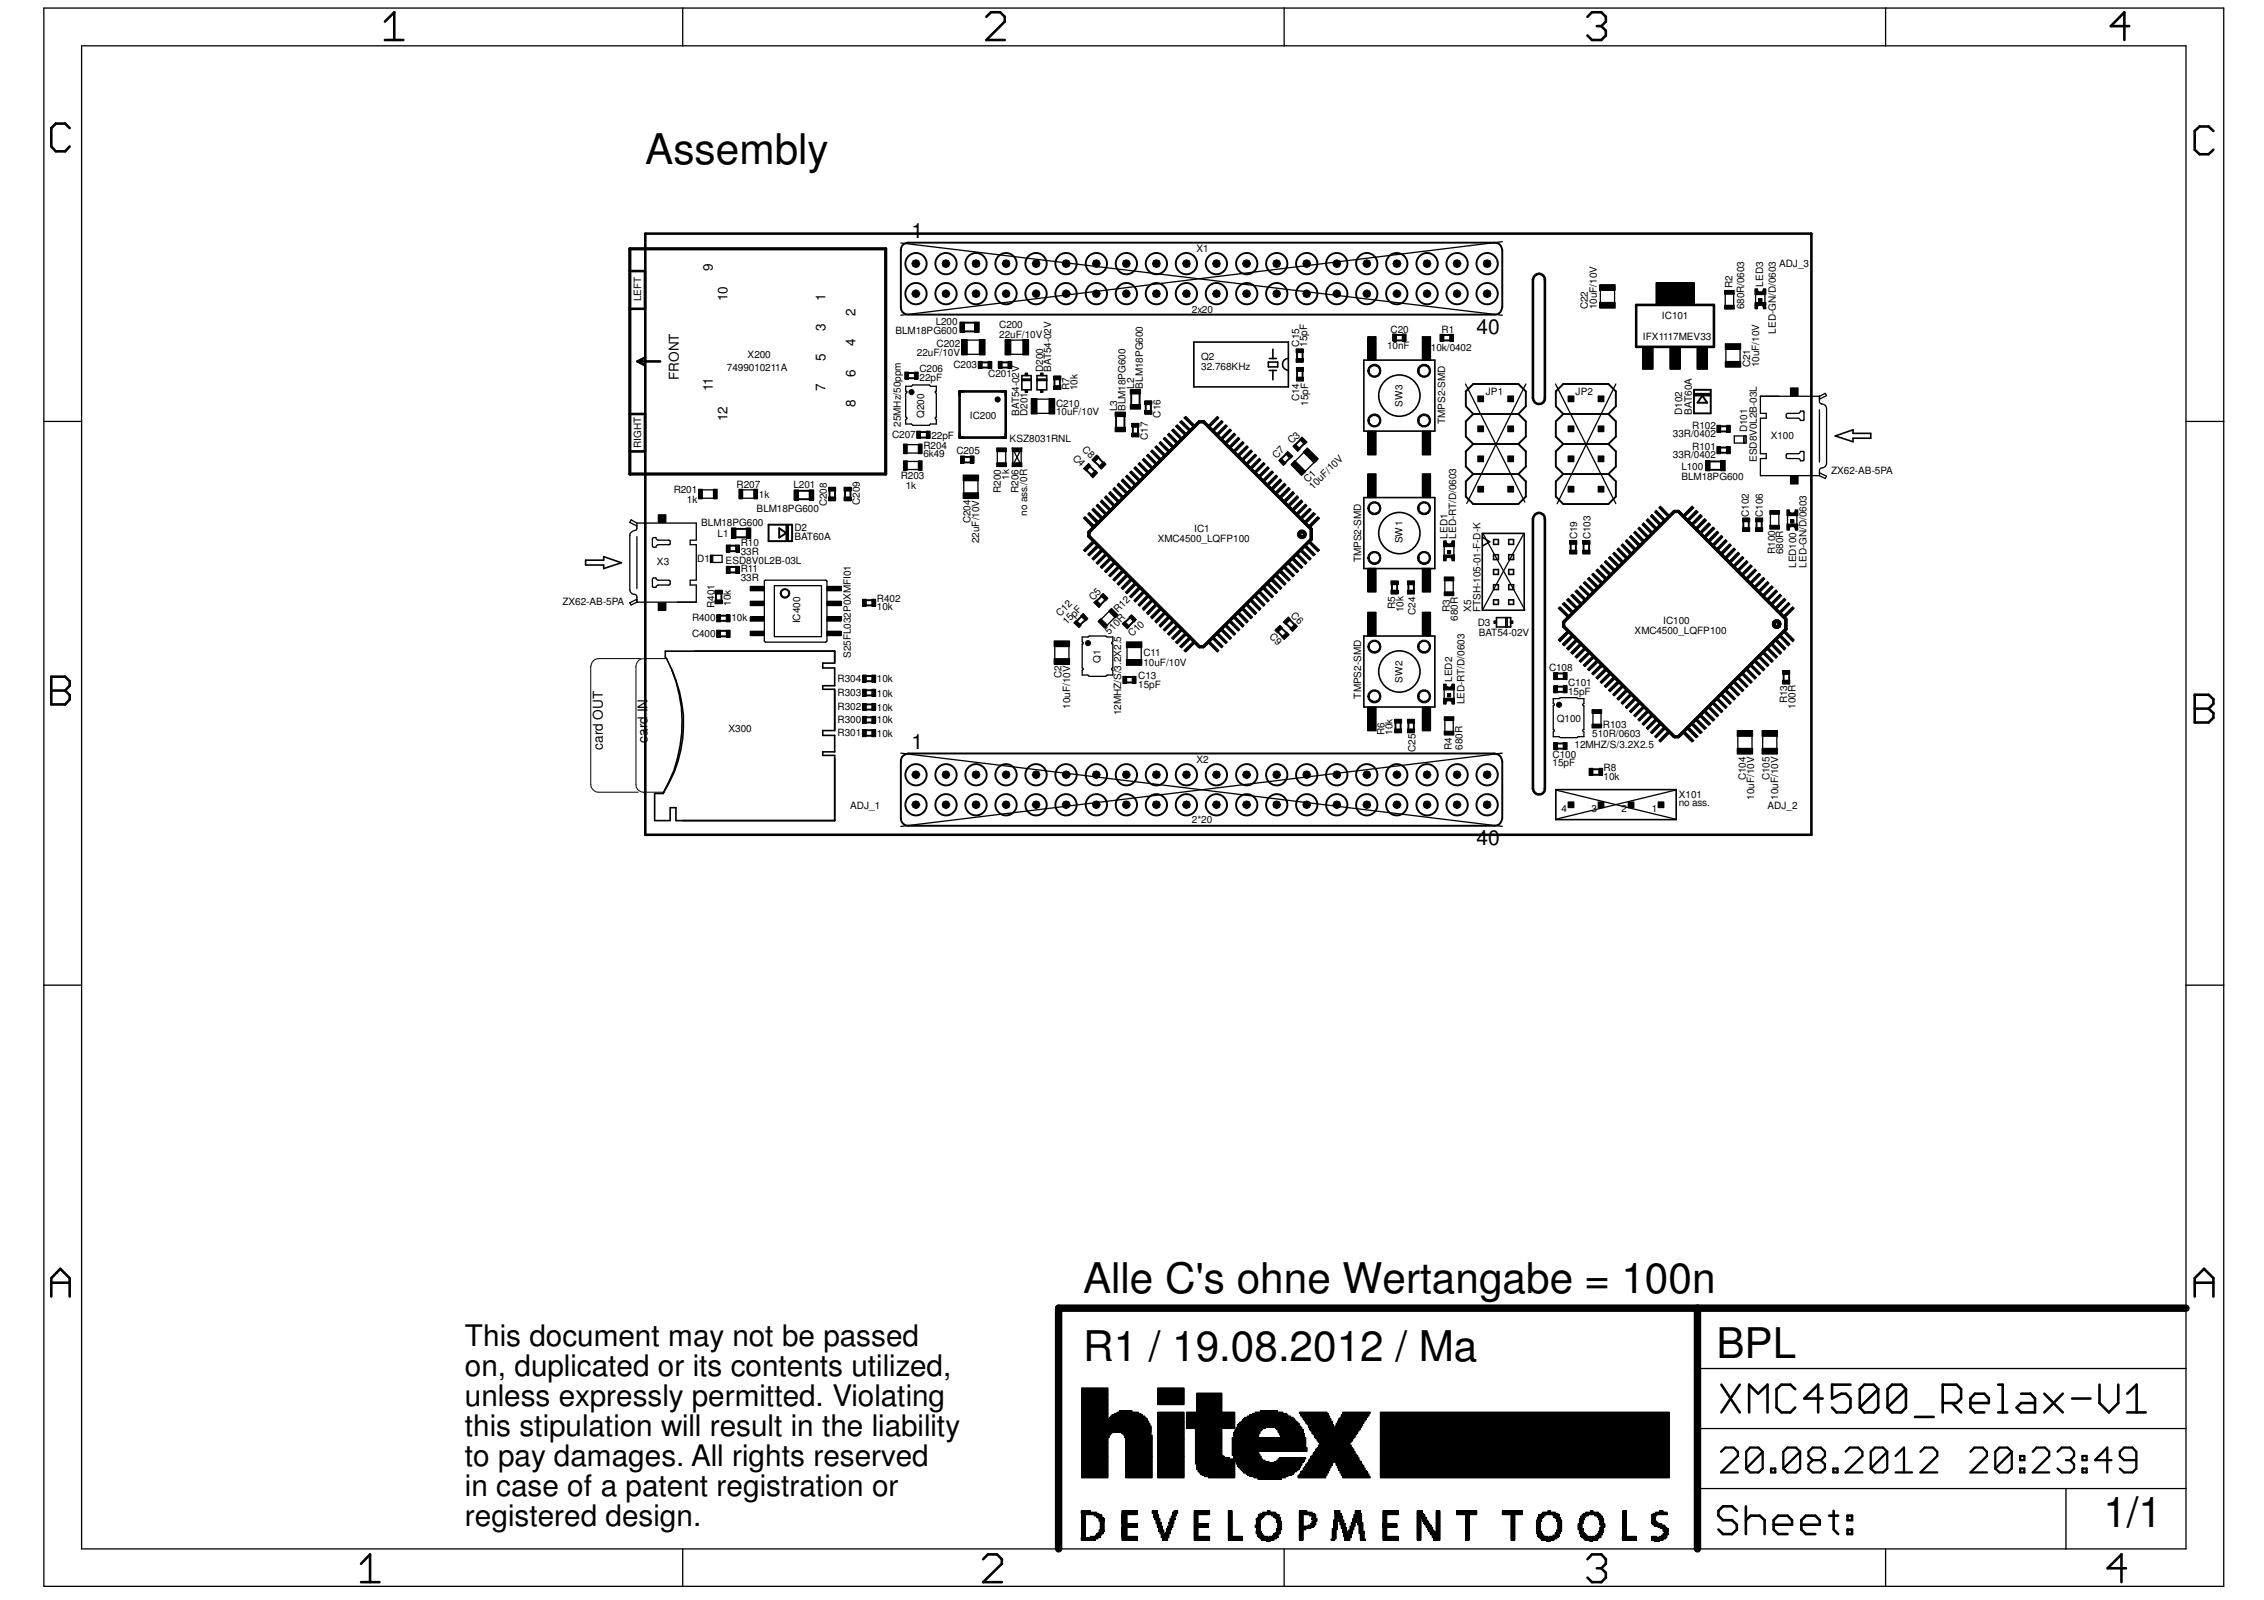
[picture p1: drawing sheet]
<svg xmlns="http://www.w3.org/2000/svg" width="297mm" height="210mm" viewBox="0 0 297 210" stroke-linecap="round" stroke-linejoin="round" font-family="sans-serif">
<defs><g id="words">
<g font-size="5.5">
<text x="84.7" y="21.5">Assembly</text>
<text x="142.1" y="169.6">Alle C's ohne Wertangabe = 100n</text>
<text x="142.1" y="178.6">R1 / 19.08.2012 / Ma</text>
<text x="225.2" y="178.2">BPL</text>
<text x="276" y="200.4">1/1</text>
</g>
<g font-size="3.9">
<text x="61" y="176.6">This document may not be passed</text>
<text x="61" y="180.5">on, duplicated or its contents utilized,</text>
<text x="61" y="184.4">unless expressly permitted. Violating</text>
<text x="61" y="188.4">this stipulation will result in the liability</text>
<text x="61" y="192.3">to pay damages. All rights reserved</text>
<text x="61" y="196.3">in case of a patent registration or</text>
<text x="61" y="200.2">registered design.</text>
</g>
<g font-size="2.8">
<text x="119.6" y="31.2">1</text>
<text x="193.7" y="43.9">40</text>
<text x="119.6" y="98.3">1</text>
<text x="193.7" y="110.9">40</text>
</g>
<g font-size="1.8">
<text x="93.5" y="35.6" transform="rotate(-90 93.5 35.6)">9</text>
<text x="95.5" y="39.5" transform="rotate(-90 95.5 39.5)">10</text>
<text x="108.3" y="39.5" transform="rotate(-90 108.3 39.5)">1</text>
<text x="112.2" y="41.5" transform="rotate(-90 112.2 41.5)">2</text>
<text x="108.3" y="47.4" transform="rotate(-90 108.3 47.4)">5</text>
<text x="108.3" y="43.5" transform="rotate(-90 108.3 43.5)">3</text>
<text x="112.2" y="45.4" transform="rotate(-90 112.2 45.4)">4</text>
<text x="89.1" y="49.9" transform="rotate(-90 89.1 49.9)">FRONT</text>
<text x="93.5" y="51.4" transform="rotate(-90 93.5 51.4)">11</text>
<text x="108.3" y="51.4" transform="rotate(-90 108.3 51.4)">7</text>
<text x="112.2" y="53.3" transform="rotate(-90 112.2 53.3)">8</text>
<text x="112.2" y="49.4" transform="rotate(-90 112.2 49.4)">6</text>
<text x="95.5" y="55.3" transform="rotate(-90 95.5 55.3)">12</text>
<text x="79.1" y="98.3" transform="rotate(-90 79.1 98.3)">card OUT</text>
<text x="85" y="97.4" transform="rotate(-90 85 97.4)">card IN</text>
</g>
<g font-size="1.3">
<text x="157" y="33.1">X1</text>
<text x="233.4" y="35">ADJ_3</text>
<text x="84.1" y="39.5" transform="rotate(-90 84.1 39.5)">LEFT</text>
<text x="156.4" y="41.1">2x20</text>
<text x="208.3" y="40.6" transform="rotate(-90 208.3 40.6)">C22</text>
<text x="209.5" y="40.6" transform="rotate(-90 209.5 40.6)">10uF/10V</text>
<text x="218.1" y="41.8">IC101</text>
<text x="227.3" y="37.8" transform="rotate(-90 227.3 37.8)">R2</text>
<text x="228.9" y="40.6" transform="rotate(-90 228.9 40.6)">680R/0603</text>
<text x="231.3" y="37.6" transform="rotate(-90 231.3 37.6)">LED3</text>
<text x="98.1" y="47">X200</text>
<text x="117.5" y="43.8">BLM18PG600</text>
<text x="120.3" y="46.7">22uF/10V</text>
<text x="122.8" y="42.6">L200</text>
<text x="122.9" y="45.5">C202</text>
<text x="131.1" y="43.1">C200</text>
<text x="131.1" y="44.3">22uF/10V</text>
<text x="157.6" y="47.2">Q2</text>
<text x="170.4" y="45.5" transform="rotate(-90 170.4 45.5)">C15</text>
<text x="171.5" y="45.5" transform="rotate(-90 171.5 45.5)">15pF</text>
<text x="182" y="45.8">10nF</text>
<text x="182.5" y="43.7">C20</text>
<text x="187.7" y="46.1">10k/0402</text>
<text x="189.1" y="43.7">R1</text>
<text x="215.6" y="44.6">IFX1117MEV33</text>
<text x="233" y="43.8" transform="rotate(-90 233 43.8)">LED-GN/D/0603</text>
<text x="95.4" y="48.7">7499010211A</text>
<text x="120.6" y="48.9">C206</text>
<text x="120.6" y="50">22pF</text>
<text x="125.1" y="48.3">C203</text>
<text x="129.7" y="49.5">C201</text>
<text x="136.9" y="48.8" transform="rotate(-90 136.9 48.8)">D200</text>
<text x="137.9" y="48.8" transform="rotate(-90 137.9 48.8)">BAT54-02V</text>
<text x="138.6" y="53.3">C210</text>
<text x="140.3" y="51.2" transform="rotate(-90 140.3 51.2)">R7</text>
<text x="141.4" y="51.2" transform="rotate(-90 141.4 51.2)">10k</text>
<text x="146.6" y="53.9" transform="rotate(-90 146.6 53.9)">L3</text>
<text x="147.7" y="53.9" transform="rotate(-90 147.7 53.9)">BLM18PG600</text>
<text x="148.8" y="51" transform="rotate(-90 148.8 51)">L2</text>
<text x="149.9" y="51" transform="rotate(-90 149.9 51)">BLM18PG600</text>
<text x="157.6" y="48.6">32.768KHz</text>
<text x="170.5" y="52.7" transform="rotate(-90 170.5 52.7)">C14</text>
<text x="171.6" y="53.3" transform="rotate(-90 171.6 53.3)">15pF</text>
<text x="184" y="53.4" transform="rotate(-90 184 53.4)">SW3</text>
<text x="194.9" y="51.8">JP1</text>
<text x="206.7" y="51.8">JP2</text>
<text x="229.6" y="48.2" transform="rotate(-90 229.6 48.2)">C21</text>
<text x="230.8" y="48.2" transform="rotate(-90 230.8 48.2)">10uF/10V</text>
<text x="84.1" y="58.8" transform="rotate(-90 84.1 58.8)">RIGHT</text>
<text x="117" y="57.4">C207</text>
<text x="118.2" y="56" transform="rotate(-90 118.2 56)">25MHz/50ppm</text>
<text x="121.2" y="59.9">6k49</text>
<text x="121.2" y="58.8">R204</text>
<text x="121.2" y="54.9" transform="rotate(-90 121.2 54.9)">Q200</text>
<text x="122.2" y="57.5">22pF</text>
<text x="125.5" y="59.6">C205</text>
<text x="127.3" y="54.9">IC200</text>
<text x="132.5" y="58">KSZ8031RNL</text>
<text x="133.7" y="54.6" transform="rotate(-90 133.7 54.6)">BAT54-02V</text>
<text x="134.8" y="54.6" transform="rotate(-90 134.8 54.6)">D201</text>
<text x="138.6" y="54.4">10uF/10V</text>
<text x="141.9" y="59" transform="rotate(45 141.9 59)">C8</text>
<text x="150.6" y="57.7" transform="rotate(-90 150.6 57.7)">C17</text>
<text x="152.3" y="54.8" transform="rotate(-90 152.3 54.8)">C16</text>
<text x="169.5" y="58.3" transform="rotate(-45 169.5 58.3)">C3</text>
<text x="189.6" y="55.6" transform="rotate(-90 189.6 55.6)">TMPS2-SMD</text>
<text x="219.5" y="57.3">33R/0402</text>
<text x="220.7" y="54.4" transform="rotate(-90 220.7 54.4)">D102</text>
<text x="222" y="54.4" transform="rotate(-90 222 54.4)">BAT60A</text>
<text x="222" y="59">R101</text>
<text x="222" y="56.2">R102</text>
<text x="229.2" y="56.7" transform="rotate(-90 229.2 56.7)">D101</text>
<text x="232.3" y="57.5">X100</text>
<text x="88.4" y="64.7">R201</text>
<text x="90.1" y="66">1k</text>
<text x="96.6" y="64">R207</text>
<text x="99.6" y="65.4">1k</text>
<text x="104.1" y="64.1">L201</text>
<text x="118.2" y="62.9">R203</text>
<text x="118.8" y="64.1">1k</text>
<text x="131.3" y="64.6" transform="rotate(-90 131.3 64.6)">R200</text>
<text x="132.4" y="62.9" transform="rotate(-90 132.4 62.9)">1k</text>
<text x="133.6" y="64.6" transform="rotate(-90 133.6 64.6)">R206</text>
<text x="140.7" y="60.2" transform="rotate(45 140.7 60.2)">C4</text>
<text x="167.5" y="60.2" transform="rotate(-45 167.5 60.2)">C7</text>
<text x="171.6" y="63.4" transform="rotate(-45 171.6 63.4)">C1</text>
<text x="172.3" y="64.2" transform="rotate(-45 172.3 64.2)">10uF/10V</text>
<text x="219.5" y="60.1">33R/0402</text>
<text x="220.6" y="61.7">L100</text>
<text x="220.6" y="62.9">BLM18PG600</text>
<text x="230.5" y="60.6" transform="rotate(-90 230.5 60.6)">ESD8V0L2B-03L</text>
<text x="240.2" y="62.2">ZX62-AB-5PA</text>
<text x="92" y="69">BLM18PG600</text>
<text x="94.1" y="70.4">L1</text>
<text x="97.2" y="71.7">R10</text>
<text x="99.3" y="67.2">BLM18PG600</text>
<text x="104.2" y="69.6">D2</text>
<text x="104.2" y="70.9">BAT60A</text>
<text x="108.5" y="66.4" transform="rotate(-90 108.5 66.4)">C208</text>
<text x="112.8" y="66.3" transform="rotate(-90 112.8 66.3)">C209</text>
<text x="127.3" y="68.7" transform="rotate(-90 127.3 68.7)">C204</text>
<text x="128.5" y="71.2" transform="rotate(-90 128.5 71.2)">22uF/10V</text>
<text x="134.7" y="67.7" transform="rotate(-90 134.7 67.7)">no ass./0R</text>
<text x="151.9" y="71.1">XMC4500_LQFP100</text>
<text x="156.7" y="69.8">IC1</text>
<text x="184" y="71.3" transform="rotate(-90 184 71.3)">SW1</text>
<text x="189.9" y="70.7" transform="rotate(-90 189.9 70.7)">LED1</text>
<text x="191" y="70.7" transform="rotate(-90 191 70.7)">LED-RT/D/0603</text>
<text x="206.9" y="70.7" transform="rotate(-90 206.9 70.7)">C19</text>
<text x="208.7" y="70.7" transform="rotate(-90 208.7 70.7)">C103</text>
<text x="229.4" y="67.8" transform="rotate(-90 229.4 67.8)">C102</text>
<text x="231.3" y="67.8" transform="rotate(-90 231.3 67.8)">C106</text>
<text x="86.2" y="74.1">X3</text>
<text x="91.5" y="73.8">D1</text>
<text x="95.2" y="74">ESD8V0L2B-03L</text>
<text x="97.2" y="75.1">R11</text>
<text x="97.2" y="72.8">33R</text>
<text x="97.2" y="76.2">33R</text>
<text x="178.6" y="73.8" transform="rotate(-90 178.6 73.8)">TMPS2-SMD</text>
<text x="232.9" y="72.7" transform="rotate(-90 232.9 72.7)">R100</text>
<text x="234" y="72.7" transform="rotate(-90 234 72.7)">680R</text>
<text x="235.7" y="74.5" transform="rotate(-90 235.7 74.5)">LED100</text>
<text x="237" y="74.5" transform="rotate(-90 237 74.5)">LED-GN/D/0603</text>
<text x="73.8" y="79.3">ZX62-AB-5PA</text>
<text x="90.8" y="83.5">C400</text>
<text x="90.8" y="81.5">R400</text>
<text x="93.7" y="79.8" transform="rotate(-90 93.7 79.8)">R401</text>
<text x="95.9" y="79.5" transform="rotate(-90 95.9 79.5)">10k</text>
<text x="96" y="81.4">10k</text>
<text x="105" y="81.8" transform="rotate(-90 105 81.8)">IC400</text>
<text x="115.1" y="79">R402</text>
<text x="115.1" y="80.1">10k</text>
<text x="139.1" y="81" transform="rotate(-45 139.1 81)">C12</text>
<text x="140" y="82" transform="rotate(-45 140 82)">15pF</text>
<text x="143.4" y="78.8" transform="rotate(-45 143.4 78.8)">C5</text>
<text x="145.5" y="83.3" transform="rotate(-45 145.5 83.3)">510R</text>
<text x="146.6" y="80.4" transform="rotate(-45 146.6 80.4)">R12</text>
<text x="148.5" y="83.6" transform="rotate(-45 148.5 83.6)">C10</text>
<text x="166.5" y="83.6" transform="rotate(45 166.5 83.6)">C9</text>
<text x="169.3" y="80.8" transform="rotate(45 169.3 80.8)">C6</text>
<text x="183" y="79.9" transform="rotate(-90 183 79.9)">R5</text>
<text x="184.1" y="80.3" transform="rotate(-90 184.1 80.3)">10k</text>
<text x="185.7" y="80.6" transform="rotate(-90 185.7 80.6)">C24</text>
<text x="190.2" y="80.3" transform="rotate(-90 190.2 80.3)">R3</text>
<text x="191.3" y="81.4" transform="rotate(-90 191.3 81.4)">680R</text>
<text x="193" y="80.3" transform="rotate(-90 193 80.3)">X5</text>
<text x="193.9" y="82.1">D3</text>
<text x="194" y="83.5">BAT54-02V</text>
<text x="194.2" y="80.3" transform="rotate(-90 194.2 80.3)">FTSH-105-01-F-D-K</text>
<text x="214.5" y="83.2">XMC4500_LQFP100</text>
<text x="218.2" y="81.8">IC100</text>
<text x="109.9" y="89.4">R304</text>
<text x="111.6" y="86.3" transform="rotate(-90 111.6 86.3)">S25FL032P0XMFI01</text>
<text x="115.1" y="89.5">10k</text>
<text x="139.3" y="89" transform="rotate(-90 139.3 89)">C2</text>
<text x="144.4" y="87" transform="rotate(-90 144.4 87)">Q1</text>
<text x="149.3" y="89.1">C13</text>
<text x="150" y="86.1">C11</text>
<text x="150" y="87.3">10uF/10V</text>
<text x="184" y="89.6" transform="rotate(-90 184 89.6)">SW2</text>
<text x="190.5" y="89.5" transform="rotate(-90 190.5 89.5)">LED2</text>
<text x="203.2" y="88">C108</text>
<text x="109.9" y="94.9">R300</text>
<text x="109.9" y="93.2">R302</text>
<text x="109.9" y="91.3">R303</text>
<text x="115.1" y="94.8">10k</text>
<text x="115.1" y="93.3">10k</text>
<text x="115.1" y="91.4">10k</text>
<text x="140.4" y="93" transform="rotate(-90 140.4 93)">10uF/10V</text>
<text x="147.1" y="93.9" transform="rotate(-90 147.1 93.9)">12MHZ/S/3.2X2.5</text>
<text x="149.3" y="90.3">15pF</text>
<text x="178.6" y="91.7" transform="rotate(-90 178.6 91.7)">TMPS2-SMD</text>
<text x="192.1" y="92.4" transform="rotate(-90 192.1 92.4)">LED-RT/D/0603</text>
<text x="204.3" y="94.7">Q100</text>
<text x="205.7" y="90">C101</text>
<text x="205.7" y="91.2">15pF</text>
<text x="210.3" y="95.5">R103</text>
<text x="234.5" y="92.3" transform="rotate(-90 234.5 92.3)">R13</text>
<text x="235.6" y="93" transform="rotate(-90 235.6 93)">100R</text>
<text x="95.6" y="96">X300</text>
<text x="109.9" y="96.6">R301</text>
<text x="115.1" y="96.7">10k</text>
<text x="157" y="100.2">X2</text>
<text x="181.6" y="96.4" transform="rotate(-90 181.6 96.4)">R6</text>
<text x="182.7" y="96.4" transform="rotate(-90 182.7 96.4)">10k</text>
<text x="185.7" y="98.6" transform="rotate(-90 185.7 98.6)">C25</text>
<text x="190.5" y="98.3" transform="rotate(-90 190.5 98.3)">R4</text>
<text x="191.9" y="98.3" transform="rotate(-90 191.9 98.3)">680R</text>
<text x="203.7" y="99.5">C100</text>
<text x="203.7" y="100.5">15pF</text>
<text x="206.6" y="98.2">12MHZ/S/3.2X2.5</text>
<text x="208.9" y="96.7">510R/0603</text>
<text x="210.4" y="101.2">R8</text>
<text x="111.5" y="106.1">ADJ_1</text>
<text x="156.4" y="107.9">2*20</text>
<text x="204.9" y="106.5">4</text>
<text x="208.8" y="106.5">3</text>
<text x="210.4" y="102.3">10k</text>
<text x="212.8" y="106.5">2</text>
<text x="216.7" y="106.5">1</text>
<text x="220.3" y="105.7">no ass.</text>
<text x="220.3" y="104.7">X101</text>
<text x="229.1" y="102.4" transform="rotate(-90 229.1 102.4)">C104</text>
<text x="230.2" y="104.9" transform="rotate(-90 230.2 104.9)">10uF/10V</text>
<text x="231.9" y="106.1">ADJ_2</text>
<text x="232.2" y="102.4" transform="rotate(-90 232.2 102.4)">C105</text>
<text x="233.3" y="104.9" transform="rotate(-90 233.3 104.9)">10uF/10V</text>
</g>
</g></defs>
<g fill="none" stroke="#000" stroke-width=".17">
<path d="M5.8 1.1h286v207h-286zM10.7 6h276.1v197.2h-276.1zM89.6 1.1v4.9M168.5 1.1v4.9M247.4 1.1v4.9M118.2 31.9l78.9 9.5M197.1 31.7l-78.9 9.7M210 37.4v2.9M211.8 37.4v2.9M226.4 38.2v2.3M227.5 38.2v2.3M230.3 38.7v1"/>
<path d="M231.6 38.7v1.1M5.8 55.3h4.9M118.6 58.3h2.3M118.6 59.4h2.3M118.8 50.7h.8l.2-.2h2.1l.2 .2h.7v.6l-.1 .1v.1l.1 .1v3.1l-.1 .1v.1l.1 .1v.6h-.7l-.2 .2h-2.1l-.2-.2h-.8v-.6l.2-.1-.2-.2v-3.1l.2-.2-.2-.1zM126.2 44.6h2.9M126.2 46.5h2.9M130.8 58.8v2.3M131.9 58.8v2.3M132 44.6h2.9M132 46.5h2.9M132.8 58.8l1.3 2.4"/>
<path d="M132.9 58.8v2.3M134 58.8v2.3M134.1 58.8l-1.3 2.4M135.4 54.2h2.9M135.4 52.4h2.9M171.5 58.9l-2 2M192.3 50.4l7.8 15.5M200.2 50.4l-7.8 15.6M204.1 50.4l7.9 15.7M212 50.4l-7.7 15.7M226.4 45.2v2.8M227.5 57.2h1.6v.9h-1.6z"/>
<path d="M228.3 45.2v2.8M228.8 57.2v.9M228.9 57.2v.9M230.5 40.5a.47 .47 0 0 1 .5-.5 .47 .47 0 0 1 .4 .5M234.4 54.3l1.5-.1 .3-.1v-.2h.4l.1 1.2-.1 .1h-.4l-.1-.3h-.2h-1.4l-.1-.2zM234.4 59.5h1.5h.2l.1-.3h.4l.1 1.2-.5 .1v-.2l-.3-.1h-1.4l-.1-.2zM238.7 52v.7a.47 .47 0 0 0 .6 .3l.2 .2 .1 .4v7.1a.66 .66 0 0 1-.7 .7l-.2 .3v.7M238.7 52h-7.7v2.2h.7v.7h-.7v4.6h.7v.7h-.7v2.2h7.7M238.7 53.8v6.8M238.7 52l.8-.4 .1 .3-.9 .5M286.8 55.3h5M83.6 68.6l-.1 .9-.2 .1a.75 .75 0 0 0-.7 .6v7.2a.74 .74 0 0 0 .8 .6l.2 .3v.7"/>
<path d="M83.6 68.6h7.8v2.3h-.9v.6h.9v4.6h-.9v.7h.9v2.2h-7.8M83.6 70.4v6.8M83.6 68.6l-.8-.4-.2 .3 1 .5M83.6 78.6l-1 .5 .2 .3 .8-.4M85.6 75.9l.5-.1v.2l.3 .1h1.4l.1 .1v.5l-.1 .1h-1.4l-.3 .2h-.4l-.1-.1zM85.6 70.6l.5-.1v.2l.3 .2h1.4l.1 .1v.4l-1.5 .1-.3 .1v.2h-.3l-.2-.2zM91.8 64.3h2.2M91.8 65.4h2.2M93.2 72.9h1.5v.9h-1.5zM93.3 72.9v.9M93.5 72.9v.9M97.1 64.3h2.2"/>
<path d="M97.1 65.4h2.2M100.3 76.2l.1-.1h8l.1 .1v8h-.2h-7.8h-.2zM101.6 76.8h6.2v6.7h-6.2zM118.6 60.5h2.3M118.6 61.6h2.3M126.4 62.4v2.9M128.3 62.4v2.9M145.8 79.9l-1.6 1.6M172.8 60.2l-2 2.1M189.5 71.7v1.1M189.6 75.8v2.2M189.6 73.5a.47 .47 0 0 1 .5-.4 .47 .47 0 0 1 .5 .4"/>
<path d="M190.7 75.8v2.2M190.8 71.7v1.1M194.6 70.1l5.5 9.9M199.9 70.1l-5.3 9.7M232.3 67.1v2.2M233.4 67.1v2.2M234.5 67.7v1M234.7 69.5a.47 .47 0 0 1 .5-.5 .47 .47 0 0 1 .4 .5M235.8 67.7v1.1M238.7 62l.9 .5-.1 .3-.8-.4M118.2 98.8l78.9 9.6M138.4 84.2v2.8"/>
<path d="M140.2 84.2v2.8M142 83.6h.7l.2-.2h2.2l.1 .2h.8v.6l-.2 .2 .2 .1v3.1l-.2 .2 .2 .1v.7h-.8l-.1 .1h-2.2l-.2-.1h-.7v-.7l.1-.1-.1-.2v-3.1h.1v-.2l-.1-.1zM146.6 80.7l-1.6 1.6M147.9 84.3v2.9M149.7 84.3v2.9M189.5 90.5v1.1M189.6 94.1v2.3M189.6 92.3a.47 .47 0 0 1 .5-.4 .47 .47 0 0 1 .5 .4M190.7 94.1v2.3M190.8 90.5v1.1M197.1 98.8l-78.9 9.6M203.8 91.7h.8l.1-.2h2.2l.1 .2h.8v.6l-.2 .2 .2 .1v3.1l-.2 .1 .2 .2v.6h-.8l-.1 .2h-2.2l-.1-.2h-.8v-.6l.1-.1v-.1l-.1-.1v-3.1l.1-.1v-.2h-.1z"/>
<path d="M209 93.2v2.2M210.1 93.2v2.2M228 96v2.8M229.9 96v2.8M231.3 96v2.8M233.1 96v2.8M204.1 103.6l15.8 3.9M219.9 103.6l-15.8 3.9M5.8 129.2h4.9M286.8 129.2h5M222.7 179.5h64.1M141.9 198.5h2"/>
<path d="M141.9 198.6h2.3M141.9 193.8h3.5M141.9 193.6h3.5M141.9 193.5h3.5M141.9 193.3h3.5M141.9 193.2h3.5M141.9 193h3.5M141.9 192.8h3.5M141.9 192.7h3.5M141.9 192.5h3.5M141.9 192.3h3.5M141.9 192.2h3.5"/>
<path d="M141.9 192h3.5M141.9 191.8h3.5M141.9 191.6h3.5M141.9 191.5h3.5M141.9 191.3h3.5M141.9 191.1h3.5M141.9 191h3.5M141.9 190.8h3.5M141.9 190.7h3.5M141.9 190.5h3.5M141.9 190.3h3.5M141.9 190.2h3.5"/>
<path d="M141.9 190h3.5M141.9 189.8h3.5M141.9 189.7h3.5M141.9 189.5h3.5M141.9 189.3h3.5M141.9 189.1h3.5M141.9 189h3.5M141.9 188.8h3.5M141.9 188.7h3.5M141.9 188.5h3.6M141.9 188.3h3.6M141.9 188.2h3.8"/>
<path d="M141.9 188h4M141.9 187.8h9.1M141.9 187.7h9.1M141.9 187.5h9.1M141.9 187.3h9.1M141.9 187.2h9.1M141.9 187h9M141.9 186.8h9M141.9 186.6h8.8M141.9 186.5h8.8M141.9 186.4h8.6M141.9 186.2h8.6"/>
<path d="M141.9 186h3.5M141.9 185.8h3.5M141.9 185.7h3.5M141.9 185.5h3.5M141.9 185.3h3.5M141.9 185.2h3.5M141.9 185h3.5M141.9 184.8h3.5M141.9 184.7h3.5M141.9 184.5h3.5M141.9 184.3h3.5M141.9 184.2h3.5"/>
<path d="M141.9 184h3.5M141.9 183.9h3.5M141.9 183.7h3.5M141.9 183.5h3.5M141.9 183.3h3.5M141.9 183.2h3.5M141.9 183h3.5M141.9 182.8h3.5M141.9 182.7h3.5M141.9 182.5h3.5M141.9 182.3h3.5M141.9 182.2h3.5"/>
<path d="M145.5 186h4.9M145.7 185.8h4.5M145.9 185.7h4M146.2 185.5h3.5M146.6 185.3h2.7M147.2 200h2M147.2 198.6h2M147.2 198.5h2M147.2 198.3h2M147.2 188h3.8M147.4 188.2h3.6M147.5 188.5h3.7"/>
<path d="M147.5 188.3h3.7M147.7 193.8h3.5M147.7 193.6h3.5M147.7 193.5h3.5M147.7 193.3h3.5M147.7 193.2h3.5M147.7 193h3.5M147.7 192.8h3.5M147.7 192.7h3.5M147.7 192.5h3.5M147.7 192.3h3.5M147.7 192.2h3.5"/>
<path d="M147.7 192h3.5M147.7 191.8h3.5M147.7 191.6h3.5M147.7 191.5h3.5M147.7 191.3h3.5M147.7 191.1h3.5M147.7 191h3.5M147.7 190.8h3.5M147.7 190.7h3.5M147.7 190.5h3.5M147.7 190.3h3.5M147.7 190.2h3.5"/>
<path d="M147.7 190h3.5M147.7 189.8h3.5M147.7 189.7h3.5M147.7 189.5h3.5M147.7 189.3h3.5M147.7 189.1h3.5M147.7 189h3.5M147.7 188.8h3.5M147.7 188.7h3.5M151.9 193.8h3.5M151.9 193.6h3.5M151.9 193.5h3.5"/>
<path d="M151.9 193.3h3.5M151.9 193.2h3.5M151.9 193h3.5M151.9 192.8h3.5M151.9 192.7h3.5M151.9 192.5h3.5M151.9 192.3h3.5M151.9 192.2h3.5M151.9 192h3.5M151.9 191.8h3.5M151.9 191.6h3.5M151.9 191.5h3.5"/>
<path d="M151.9 191.3h3.5M151.9 191.1h3.5M151.9 191h3.5M151.9 190.8h3.5M151.9 190.7h3.5M151.9 190.5h3.5M151.9 190.3h3.5M151.9 190.2h3.5M151.9 190h3.5M151.9 189.8h3.5M151.9 189.7h3.5M151.9 189.5h3.5"/>
<path d="M151.9 189.3h3.5M151.9 189.1h3.5M151.9 189h3.5M151.9 188.8h3.5M151.9 188.7h3.5M151.9 188.5h3.5M151.9 188.3h3.5M151.9 188.2h3.5M151.9 188h3.5M151.9 187.8h3.5M151.9 187.7h3.5M151.9 187.5h3.5"/>
<path d="M151.9 187.3h3.5M151.9 187.2h3.5M151.9 187h3.5M151.9 186.8h3.5M151.9 186.6h3.5M151.9 186.5h3.5M151.9 186.4h3.5M151.9 186.2h3.5M151.9 186h3.5M151.9 185.8h3.5M151.9 185.7h3.5M151.9 185.5h3.5"/>
<path d="M151.9 185.3h3.5M151.9 184.2h3.5M151.9 184h3.5M151.9 183.9h3.5M151.9 183.7h3.5M151.9 183.5h3.5M151.9 183.3h3.5M151.9 183.2h3.5M151.9 183h3.5M151.9 182.8h3.5M151.9 182.7h3.5M151.9 182.5h3.5"/>
<path d="M151.9 182.3h3.5M151.9 182.2h3.5M155.7 187.3h6.3M155.7 187.2h6.3M155.7 187h6.3M155.7 186.8h6.3M155.7 186.6h6.3M155.7 186.5h6.3M155.7 186.4h6.3M155.7 186.2h6.3M155.7 186h6.3M155.7 185.8h6.3"/>
<path d="M155.7 185.7h6.3M155.7 185.5h6.3M155.7 185.3h6.3M156.7 198.6h2M156.7 198.5h2M156.7 198.3h2M156.8 192h5.2M156.8 191.8h5.2M156.8 191.6h9.2M156.8 191.5h8.8M156.8 191.3h4.5M156.8 191.1h3.9"/>
<path d="M156.8 191h3.7M156.8 190.8h3.5M156.8 190.7h3.5M156.8 190.5h3.5M156.8 190.3h3.5M156.8 190.2h3.5M156.8 190h3.5M156.8 189.8h3.5M156.8 189.7h3.5M156.8 189.5h3.5M156.8 189.3h3.5M156.8 189.1h3.5"/>
<path d="M156.8 189h3.5M156.8 188.8h3.5M156.8 188.7h3.5M156.8 188.5h3.5M156.8 188.3h3.5M156.8 188.2h3.5M156.8 188h3.5M156.8 187.8h3.5M156.8 187.7h3.5M156.8 187.5h3.5M157 192.7h5M157 192.5h5"/>
<path d="M157 192.3h5M157 192.2h5M157 185.2h3.3M157 185h3.3M157 184.8h3.3M157 184.7h3.3M157 184.5h3.3M157 184.3h3.3M157 184.2h3.3M157 184h3.3M157 183.9h3.3M157 183.7h3.3"/>
<path d="M157 183.5h3.3M157 183.3h3.3M157 183.2h3.3M157 183h3.3M157 182.8h3.3M157.2 193h4.8M157.2 192.8h4.8M157.3 193.2h4.7M157.5 193.3h4.5M157.7 193.5h4.3M158 193.6h4M158.5 193.8h3.5"/>
<path d="M161.7 190.8h3.6M161.7 190.7h3.4M161.7 190.5h3.4M161.7 190.3h9.8M161.7 190.2h9.8M161.7 190h9.8M161.7 189.8h9.6M161.7 189.7h9.6M161.7 189.5h9.6M161.7 189.3h9.6M161.7 189.1h9.6M161.7 189h9.6"/>
<path d="M161.7 188.8h9.6M161.7 188.7h9.6M161.8 191.3h3.7M161.8 191.1h3.7M161.8 191h3.5M161.8 188.5h3.3M161.8 188.3h3.3M161.8 188.2h3.3M161.8 188h3.5M162 187.8h3.3M162 187.7h3.5M162.2 192h8.6"/>
<path d="M162.2 191.8h4.3M162.2 187.5h3.4M162.2 187.3h3.8M162.3 192.3h8.3M162.3 192.2h8.5M162.3 187.2h8.3M162.3 187h8.2M162.5 192.5h8.1M162.5 186.8h8M162.7 192.7h7.8M162.7 186.6h7.6M162.9 192.8h7.4"/>
<path d="M162.9 186.5h7.2M163 193h7.1M163 186.4h7M163.1 193.2h6.7M163.1 186.2h6.7M163.3 186h6.4M163.5 193.3h6.2M163.7 193.5h5.8M163.7 185.8h5.6M164 193.6h5M164 185.7h5M164.3 185.5h4.5"/>
<path d="M164.5 193.8h4.2M164.7 185.3h3.6M165 194h3.1M165.3 198.6h2.2M165.4 185.2h2.2M167.2 191.8h3.8M167.3 187.3h3.5M167.5 191.6h3.7M167.5 187.5h3.3M167.7 191.5h3.5M167.7 187.8h3.3M167.7 187.7h3.3"/>
<path d="M167.8 191.3h3.5M167.8 188.2h3.4M167.8 188h3.2M168 188.5h3.2M168 188.3h3.2M170.3 193.8h3.6M170.3 193.6h3.6M170.5 198.6h2M170.5 193.5h3.6M170.5 185.3h3.6M170.6 193.3h3.5M170.6 193.2h3.7"/>
<path d="M170.6 185.7h3.7M170.6 185.5h3.7M170.8 193h3.5M170.8 185.8h3.7M171 192.8h3.5M171 192.7h3.5M171 186.2h3.6M171 186h3.5M171.2 192.5h3.4M171.2 186.4h3.4M171.3 192.3h3.3M171.3 192.2h3.5"/>
<path d="M171.3 186.6h3.5M171.3 186.5h3.5M171.5 192h3.3M171.5 186.8h3.3M171.7 191.8h3.3M171.7 191.6h3.3M171.7 187.2h3.3M171.7 187h3.3M171.8 191.5h6.5M171.8 187.5h6.7M171.8 187.3h6.7M172 191.3h6.3"/>
<path d="M172 191.1h6.1M172 187.7h6.3M172.1 191h6M172.1 188h6M172.1 187.8h6M172.3 190.8h5.7M172.3 190.7h5.5M172.3 188.2h5.7M172.5 190.5h5.3M172.5 188.5h5.3M172.5 188.3h5.3M172.6 190.3h5"/>
<path d="M172.6 190.2h5M172.6 188.7h5M172.8 190h4.7M172.8 189h4.7M172.8 188.8h4.7M173 189.8h4.3M173 189.7h4.3M173 189.1h4.3M173.1 189.5h4M173.1 189.3h4M175.1 191.8h3.5M175.1 191.6h3.3"/>
<path d="M175.1 187.2h3.5M175.3 192.2h3.5M175.3 192h3.3M175.3 187h3.5M175.3 186.8h3.5M175.5 192.5h3.4M175.5 192.3h3.4M175.5 186.6h3.4M175.5 186.5h3.4M175.6 192.8h3.5M175.6 192.7h3.5M175.6 186.4h3.5"/>
<path d="M175.6 186.2h3.7M175.8 193.2h3.6M175.8 193h3.5M175.8 186h3.5M176 193.5h3.6M176 193.3h3.4M176 185.8h3.4M176 185.7h3.6M176.1 193.8h3.7M176.1 193.6h3.5M176.1 185.5h3.5M176.1 185.3h3.7"/>
<path d="M181.1 193.8h37.9M181.1 193.6h37.9M181.1 193.5h37.9M181.1 193.3h37.9M181.1 193.2h37.9M181.1 193h37.9M181.1 192.8h37.9M181.1 192.7h37.9M181.1 192.5h37.9M181.1 192.3h37.9M181.1 192.2h37.9M181.1 192h37.9"/>
<path d="M181.1 191.8h37.9M181.1 191.6h37.9M181.1 191.5h37.9M181.1 191.3h37.9M181.1 191.1h37.9M181.1 191h37.9M181.1 190.8h37.9M181.1 190.7h37.9M181.1 190.5h37.9M181.1 190.3h37.9M181.1 190.2h37.9M181.1 190h37.9"/>
<path d="M181.1 189.8h37.9M181.1 189.7h37.9M181.1 189.5h37.9M181.1 189.3h37.9M181.1 189.1h37.9M181.1 189h37.9M181.1 188.8h37.9M181.1 188.7h37.9M181.1 188.5h37.9M181.1 188.3h37.9M181.1 188.2h37.9M181.1 188h37.9"/>
<path d="M181.1 187.8h37.9M181.1 187.7h37.9M181.1 187.5h37.9M181.1 187.3h37.9M181.1 187.2h37.9M181.1 187h37.9M181.1 186.8h37.9M181.1 186.6h37.9M181.1 186.5h37.9M181.1 186.4h37.9M181.1 186.2h37.9M181.1 186h37.9"/>
<path d="M181.1 185.8h37.9M181.1 185.7h37.9M181.1 185.5h37.9M181.1 185.3h37.9M181.4 198.6h2.1M181.4 198.5h2.1M181.4 198.3h2.1M191.1 198.6h2.7M191.1 198.5h2.7M191.1 198.3h2.7M197.1 198.6h2.6M197.1 198.5h2.6"/>
<path d="M197.1 198.3h2.6M202.2 198.6h2.2M207.7 198.6h2.2M222.7 195.3h64.1M222.7 187.4h64.1M271.1 195.3v7.9M89.6 203.2v4.9M141.9 201.8h2.2M147.2 202h2M147.2 201.8h2M147.2 201.6h2M147.2 200.3h2"/>
<path d="M147.2 200.2h2M156.7 202h2M156.7 201.8h2M156.7 201.6h2M165.3 201.8h2.2M168.5 203.2v4.9M181.4 202h2.1M181.4 201.8h2.1M181.4 201.6h2.1M202.1 201.8h2.2M207.7 201.8h2.1M247.4 203.2v4.9"/>
</g>
<g fill="#000">
<path d="M119.8 38.2l.4-.2 .3 .2 .2 .3-.2 .4-.3 .1-.4-.1-.2-.4z" fill-rule="evenodd"/>
<path d="M119.8 34.2l.4-.1 .3 .1 .2 .4-.2 .4-.3 .1-.4-.1-.2-.4z" fill-rule="evenodd"/>
<path d="M123.7 38.2l.4-.2 .4 .2 .1 .3-.1 .4-.4 .1-.4-.1-.1-.4z" fill-rule="evenodd"/>
<path d="M123.7 34.2l.4-.1 .4 .1 .1 .4-.1 .4-.4 .1-.4-.1-.1-.4z" fill-rule="evenodd"/>
<path d="M127.7 38.2l.4-.2 .3 .2 .2 .3-.2 .4-.3 .1-.4-.1-.2-.4z" fill-rule="evenodd"/>
<path d="M131.7 38.2l.3-.2 .4 .2 .1 .3-.1 .4-.4 .1-.3-.1-.2-.4z" fill-rule="evenodd"/>
<path d="M131.7 34.2l.3-.1 .4 .1 .1 .4-.1 .4-.4 .1-.3-.1-.2-.4z" fill-rule="evenodd"/>
<path d="M135.6 38.2l.3-.2 .4 .2 .1 .3-.1 .4-.4 .1-.3-.1-.2-.4z" fill-rule="evenodd"/>
<path d="M135.6 34.2l.3-.1 .4 .1 .1 .4-.1 .4-.4 .1-.3-.1-.2-.4z" fill-rule="evenodd"/>
<path d="M139.5 38.2l.4-.2 .3 .2 .2 .3-.2 .4-.3 .1-.4-.1-.1-.4z" fill-rule="evenodd"/>
<path d="M139.5 34.2l.4-.1 .3 .1 .2 .4-.2 .4-.3 .1-.4-.1-.1-.4z" fill-rule="evenodd"/>
<path d="M143.5 38.2l.3-.2 .4 .2 .2 .3-.2 .4-.4 .1-.3-.1-.2-.4z" fill-rule="evenodd"/>
<path d="M143.5 34.2l.3-.1 .4 .1 .2 .4-.2 .4-.4 .1-.3-.1-.2-.4z" fill-rule="evenodd"/>
<path d="M147.4 38.2l.4-.2 .3 .2 .2 .3-.2 .4-.3 .1-.4-.1-.1-.4z" fill-rule="evenodd"/>
<path d="M147.4 34.2l.4-.1 .3 .1 .2 .4-.2 .4-.3 .1-.4-.1-.1-.4z" fill-rule="evenodd"/>
<path d="M151.3 38.2l.4-.2 .4 .2 .1 .3-.1 .4-.4 .1-.4-.1-.1-.4z" fill-rule="evenodd"/>
<path d="M155.3 38.2l.4-.2 .3 .2 .2 .3-.2 .4-.3 .1-.4-.1-.2-.4z" fill-rule="evenodd"/>
<path d="M155.3 34.2l.4-.1 .3 .1 .2 .4-.2 .4-.3 .1-.4-.1-.2-.4z" fill-rule="evenodd"/>
<path d="M159.3 38.2l.3-.2 .4 .2 .1 .3-.1 .4-.4 .1-.3-.1-.2-.4z" fill-rule="evenodd"/>
<path d="M159.3 34.2l.3-.1 .4 .1 .1 .4-.1 .4-.4 .1-.3-.1-.2-.4z" fill-rule="evenodd"/>
<path d="M163.2 38.2l.4-.2 .3 .2 .2 .3-.2 .4-.3 .1-.4-.1-.2-.4z" fill-rule="evenodd"/>
<path d="M163.2 34.2l.4-.1 .3 .1 .2 .4-.2 .4-.3 .1-.4-.1-.2-.4z" fill-rule="evenodd"/>
<path d="M167.1 38.2l.4-.2 .3 .2 .2 .3-.2 .4-.3 .1-.4-.1-.1-.4z" fill-rule="evenodd"/>
<path d="M167.1 34.2l.4-.1 .3 .1 .2 .4-.2 .4-.3 .1-.4-.1-.1-.4z" fill-rule="evenodd"/>
<path d="M171.1 38.2l.3-.2 .4 .2 .2 .3-.2 .4-.4 .1-.3-.1-.2-.4z" fill-rule="evenodd"/>
<path d="M171.1 34.2l.3-.1 .4 .1 .2 .4-.2 .4-.4 .1-.3-.1-.2-.4z" fill-rule="evenodd"/>
<path d="M175 38.2l.4-.2 .4 .2 .1 .3-.1 .4-.4 .1-.4-.1-.1-.4z" fill-rule="evenodd"/>
<path d="M175 34.2l.4-.1 .4 .1 .1 .4-.1 .4-.4 .1-.4-.1-.1-.4z" fill-rule="evenodd"/>
<path d="M179 38.2l.3-.2 .4 .2 .1 .3-.1 .4-.4 .1-.3-.1-.2-.4z" fill-rule="evenodd"/>
<path d="M179 34.2l.3-.1 .4 .1 .1 .4-.1 .4-.4 .1-.3-.1-.2-.4z" fill-rule="evenodd"/>
<path d="M182.9 38.2l.4-.2 .3 .2 .2 .3-.2 .4-.3 .1-.4-.1-.2-.4z" fill-rule="evenodd"/>
<path d="M182.9 34.2l.4-.1 .3 .1 .2 .4-.2 .4-.3 .1-.4-.1-.2-.4z" fill-rule="evenodd"/>
<path d="M186.9 38.2l.3-.2 .4 .2 .1 .3-.1 .4-.4 .1-.3-.1-.2-.4z" fill-rule="evenodd"/>
<path d="M186.9 34.2l.3-.1 .4 .1 .1 .4-.1 .4-.4 .1-.3-.1-.2-.4z" fill-rule="evenodd"/>
<path d="M190.8 38.2l.4-.2 .3 .2 .2 .3-.2 .4-.3 .1-.4-.1-.1-.4z" fill-rule="evenodd"/>
<path d="M190.8 34.2l.4-.1 .3 .1 .2 .4-.2 .4-.3 .1-.4-.1-.1-.4z" fill-rule="evenodd"/>
<path d="M194.7 38.2l.4-.2 .4 .2 .1 .3-.1 .4-.4 .1-.4-.1-.1-.4z" fill-rule="evenodd"/>
<path d="M209.9 37.3h2v.8h-2z" fill-rule="evenodd"/>
<path d="M209.9 39.7h2v.7h-2z" fill-rule="evenodd"/>
<path d="M217.3 37.1h5v2.9h-5z" fill-rule="evenodd"/>
<path d="M217.3 37.1h5v2.9h-5z" fill-rule="evenodd"/>
<path d="M226.3 38.1h1.2v.5h-1.2z" fill-rule="evenodd"/>
<path d="M230.2 39.7h1.5v.3h-1.5z" fill-rule="evenodd"/>
<path d="M230.2 37.9h.4v.8h-.4z" fill-rule="evenodd"/>
<path d="M230.5 38.2h.2v.2h-.2z" fill-rule="evenodd"/>
<path d="M230.5 38.3h.9v.4h-.9z" fill-rule="evenodd"/>
<path d="M230.8 39.2h.4v.4h-.4z" fill-rule="evenodd"/>
<path d="M231.2 38.2h.2v.2h-.2z" fill-rule="evenodd"/>
<path d="M231.3 37.9h.4v.8h-.4z" fill-rule="evenodd"/>
<path d="M231.6 39.7v.6z" fill-rule="evenodd"/>
<path d="M118.5 58.3h.5v1.2h-.5z" fill-rule="evenodd"/>
<path d="M118.7 48.8h.5v.9h-.5z" fill-rule="evenodd"/>
<path d="M120 48.8h.5v.9h-.5z" fill-rule="evenodd"/>
<path d="M120.3 56.6h.5v.9h-.5z" fill-rule="evenodd"/>
<path d="M120.5 58.3h.5v1.2h-.5z" fill-rule="evenodd"/>
<path d="M121.5 56.6h.5v.9h-.5z" fill-rule="evenodd"/>
<path d="M125.9 42.2h.6v1.4h-.6z" fill-rule="evenodd"/>
<path d="M126 59.8h.5v.9h-.5z" fill-rule="evenodd"/>
<path d="M126.1 44.5h.8v2.1h-.8z" fill-rule="evenodd"/>
<path d="M127.3 59.8h.5v.9h-.5z" fill-rule="evenodd"/>
<path d="M127.9 42.2h.6v1.4h-.6z" fill-rule="evenodd"/>
<path d="M128.4 47.4h.5v.9h-.5z" fill-rule="evenodd"/>
<path d="M128.5 44.5h.7v2.1h-.7z" fill-rule="evenodd"/>
<path d="M129.6 47.4h.5v.9h-.5z" fill-rule="evenodd"/>
<path d="M130.8 58.8h1.2v.5h-1.2z" fill-rule="evenodd"/>
<path d="M131 47.4h.5v.9h-.5z" fill-rule="evenodd"/>
<path d="M131.9 44.5h.7v2.1h-.7z" fill-rule="evenodd"/>
<path d="M132.2 47.4h.6v.9h-.6z" fill-rule="evenodd"/>
<path d="M132.8 58.8h1.3v.5h-1.3z" fill-rule="evenodd"/>
<path d="M134.2 44.5h.8v2.1h-.8z" fill-rule="evenodd"/>
<path d="M134.5 48.9h.3v.4h-.3z" fill-rule="evenodd"/>
<path d="M134.5 51.1h.3v.4h-.3z" fill-rule="evenodd"/>
<path d="M135.3 52.3h.8v2h-.8z" fill-rule="evenodd"/>
<path d="M136.5 48.9h.4v.4h-.4z" fill-rule="evenodd"/>
<path d="M136.5 51.1h.4v.4h-.4z" fill-rule="evenodd"/>
<path d="M137.6 52.3h.8v2h-.8z" fill-rule="evenodd"/>
<path d="M138.3 50.6h.9v.5h-.9z" fill-rule="evenodd"/>
<path d="M138.3 49.3h.9v.5h-.9z" fill-rule="evenodd"/>
<path d="M143.9 59.7l.3 .3-.6 .7-.3-.4z" fill-rule="evenodd"/>
<path d="M146.3 54.1h1.4v.6h-1.4z" fill-rule="evenodd"/>
<path d="M146.3 56h1.4v.6h-1.4z" fill-rule="evenodd"/>
<path d="M148.3 51.1h1.3v.6h-1.3z" fill-rule="evenodd"/>
<path d="M148.3 53.1h1.3v.6h-1.3z" fill-rule="evenodd"/>
<path d="M148.5 55.5h.9v.5h-.9z" fill-rule="evenodd"/>
<path d="M148.5 56.8h.9v.5h-.9z" fill-rule="evenodd"/>
<path d="M150.2 52.6h.9v.5h-.9z" fill-rule="evenodd"/>
<path d="M150.2 53.8h.9v.6h-.9z" fill-rule="evenodd"/>
<path d="M151.5 58.7l.2-.2 1.2 1.1-.2 .2z" fill-rule="evenodd"/>
<path d="M152.1 58.1l.2-.2 1.1 1.2-.2 .2z" fill-rule="evenodd"/>
<path d="M152.6 57.6l.2-.2 1.2 1.1-.2 .2z" fill-rule="evenodd"/>
<path d="M153.2 57l.2-.2 1.1 1.2-.2 .2z" fill-rule="evenodd"/>
<path d="M153.9 56.3l1.2 1.1-.2 .2-1.2-1.1z" fill-rule="evenodd"/>
<path d="M154.2 55.9l.3-.2 1.1 1.2-.2 .2z" fill-rule="evenodd"/>
<path d="M154.8 55.4l.2-.2 1.2 1.1-.2 .2z" fill-rule="evenodd"/>
<path d="M155.3 54.8l.3-.2 1.1 1.2-.2 .2z" fill-rule="evenodd"/>
<path d="M158.6 55.8l1.1-1.2 .2 .2-1.1 1.2z" fill-rule="evenodd"/>
<path d="M159.1 56.3l1.2-1.1 .2 .2-1.2 1.1z" fill-rule="evenodd"/>
<path d="M159.7 56.9l1.1-1.2 .2 .2-1.1 1.2z" fill-rule="evenodd"/>
<path d="M161.4 56.3l.2 .2-1.2 1.1-.2-.2z" fill-rule="evenodd"/>
<path d="M160.8 58l1.1-1.2 .2 .2-1.1 1.2z" fill-rule="evenodd"/>
<path d="M162.5 57.4l.2 .2-1.2 1.1-.2-.2z" fill-rule="evenodd"/>
<path d="M161.9 59.1l1.1-1.2 .2 .2-1.1 1.2z" fill-rule="evenodd"/>
<path d="M162.4 59.6l1.2-1.1 .2 .2-1.2 1.1z" fill-rule="evenodd"/>
<path d="M168.7 59.5l.2-.3 .7 .7-.3 .3z" fill-rule="evenodd"/>
<path d="M170 45.8h1v.5h-1z" fill-rule="evenodd"/>
<path d="M170 47h1v.5h-1z" fill-rule="evenodd"/>
<path d="M170.1 49.5h.9v.5h-.9z" fill-rule="evenodd"/>
<path d="M170.1 48.2h.9v.5h-.9z" fill-rule="evenodd"/>
<path d="M169.6 58.5l.3-.2 .7 .6-.3 .3z" fill-rule="evenodd"/>
<path d="M170.8 57.3l.7 .7-.3 .3-.7-.6z" fill-rule="evenodd"/>
<path d="M179.8 54.5a.87 .87 0 0 1 1.3 .3 .87 .87 0 0 1-.6 1.2 .87 .87 0 0 1-1.1-.8h.3a.68 .68 0 0 1 .9-.6 .68 .68 0 0 1 .2 1.1 .68 .68 0 0 1-1.1-.2v-.3h-.3l.1-.4z" fill-rule="evenodd"/>
<path d="M179.8 48a.87 .87 0 0 1 1.3 .3 .87 .87 0 0 1-.6 1.2 .87 .87 0 0 1-1.1-.9h.3a.68 .68 0 0 1 .9-.5 .68 .68 0 0 1 .2 1.1 .68 .68 0 0 1-1.1-.3v-.3h-.3l.1-.3z" fill-rule="evenodd"/>
<path d="M179.4 44.2h1.1v3.1h-1.1z" fill-rule="evenodd"/>
<path d="M179.4 56.6h1.1v3.1h-1.1z" fill-rule="evenodd"/>
<path d="M182.7 43.8h.5v.9h-.5z" fill-rule="evenodd"/>
<path d="M184 43.8h.5v.9h-.5z" fill-rule="evenodd"/>
<path d="M186.3 48a.87 .87 0 0 1 1.3 .3 .87 .87 0 0 1-.6 1.2 .87 .87 0 0 1-1-.9h.2a.68 .68 0 0 1 1-.5 .68 .68 0 0 1 .1 1.1 .68 .68 0 0 1-1.1-.3v-.3h-.2l.1-.3z" fill-rule="evenodd"/>
<path d="M186.3 54.5a.87 .87 0 0 1 1.3 .3 .87 .87 0 0 1-.6 1.2 .87 .87 0 0 1-1-.8h.2a.68 .68 0 0 1 1-.6 .68 .68 0 0 1 .1 1.1 .68 .68 0 0 1-1.1-.2v-.3h-.2l.1-.4z" fill-rule="evenodd"/>
<path d="M186.6 44.2h1.1v3.1h-1.1z" fill-rule="evenodd"/>
<path d="M186.6 56.6h1.1v3.1h-1.1z" fill-rule="evenodd"/>
<path d="M188.9 43.9h.5v.9h-.5z" fill-rule="evenodd"/>
<path d="M190.2 43.9h.5v.9h-.5z" fill-rule="evenodd"/>
<path d="M193.9 51.9h.7v.8h-.7z" fill-rule="evenodd"/>
<path d="M193.9 55.9h.7v.7h-.7z" fill-rule="evenodd"/>
<path d="M193.9 59.8h.7v.8h-.7z" fill-rule="evenodd"/>
<path d="M197.8 51.9h.8v.8h-.8z" fill-rule="evenodd"/>
<path d="M197.8 55.9h.8v.7h-.8z" fill-rule="evenodd"/>
<path d="M197.8 59.8h.8v.8h-.8z" fill-rule="evenodd"/>
<path d="M205.7 51.9h.8v.8h-.8z" fill-rule="evenodd"/>
<path d="M205.7 55.9h.8v.7h-.8z" fill-rule="evenodd"/>
<path d="M205.7 59.8h.8v.8h-.8z" fill-rule="evenodd"/>
<path d="M209.7 51.9h.7v.8h-.7z" fill-rule="evenodd"/>
<path d="M209.7 55.9h.7v.7h-.7z" fill-rule="evenodd"/>
<path d="M209.7 59.8h.7v.8h-.7z" fill-rule="evenodd"/>
<path d="M215.5 45.6h1.4v2.8h-1.4z" fill-rule="evenodd"/>
<path d="M215.5 45.6h1.4v2.8h-1.4z" fill-rule="evenodd"/>
<path d="M219.1 45.6h1.4v2.8h-1.4z" fill-rule="evenodd"/>
<path d="M219.1 45.6h1.4v2.8h-1.4z" fill-rule="evenodd"/>
<path d="M222.7 45.6h1.3v2.8h-1.3z" fill-rule="evenodd"/>
<path d="M222.7 45.6h1.3v2.8h-1.3z" fill-rule="evenodd"/>
<path d="M225.3 58.6h.5v.9h-.5z" fill-rule="evenodd"/>
<path d="M225.3 55.8h.5v.9h-.5z" fill-rule="evenodd"/>
<path d="M226.3 40h1.2v.6h-1.2z" fill-rule="evenodd"/>
<path d="M226.4 47.4h2v.8h-2z" fill-rule="evenodd"/>
<path d="M226.4 45.1h2v.7h-2z" fill-rule="evenodd"/>
<path d="M226.5 58.6h.5v.9h-.5z" fill-rule="evenodd"/>
<path d="M226.5 55.8h.5v.9h-.5z" fill-rule="evenodd"/>
<path d="M230.2 40h.4v.5h-.4z" fill-rule="evenodd"/>
<path d="M231.3 40l.1 .1z" fill-rule="evenodd"/>
<path d="M231.4 40h.2v.3h-.2l-.1-.2h.3v.1h-.2z" fill-rule="evenodd"/>
<path d="M231.3 40.3h.4v.2h-.4z" fill-rule="evenodd"/>
<path d="M234.9 50.9h1v1h-1z" fill-rule="evenodd"/>
<path d="M86.4 67.5h1v1h-1z" fill-rule="evenodd"/>
<path d="M86.4 79.1h1v1h-1z" fill-rule="evenodd"/>
<path d="M91.6 64.2h.6v1.2h-.6z" fill-rule="evenodd"/>
<path d="M93.6 64.2h.5v1.2h-.5z" fill-rule="evenodd"/>
<path d="M93.8 77.4h.9v.5h-.9z" fill-rule="evenodd"/>
<path d="M93.8 78.7h.9v.5h-.9z" fill-rule="evenodd"/>
<path d="M95.3 71.5h.5v.9h-.5z" fill-rule="evenodd"/>
<path d="M95.3 74.3h.5v.9h-.5z" fill-rule="evenodd"/>
<path d="M96 69.3h.6v1.3h-.6z" fill-rule="evenodd"/>
<path d="M96.5 71.5h.5v.9h-.5z" fill-rule="evenodd"/>
<path d="M96.5 74.3h.5v.9h-.5z" fill-rule="evenodd"/>
<path d="M96.9 64.2h.5v1.2h-.5z" fill-rule="evenodd"/>
<path d="M97.9 69.3h.6v1.3h-.6z" fill-rule="evenodd"/>
<path d="M98.4 76.9h1.9v.6h-1.9z" fill-rule="evenodd"/>
<path d="M98.4 78.9h1.9v.6h-1.9z" fill-rule="evenodd"/>
<path d="M98.9 64.2h.5v1.2h-.5z" fill-rule="evenodd"/>
<path d="M102.4 77.5a.64 .64 0 0 1 1.1-.1 .64 .64 0 0 1-.3 1 .64 .64 0 0 1-.8-.5h.1a.5 .5 0 0 1 .6-.6 .5 .5 0 0 1 .4 .7 .5 .5 0 0 1-.8 .3l-.2-.4h-.1z" fill-rule="evenodd"/>
<path d="M104.2 64.3h.6v1.3h-.6z" fill-rule="evenodd"/>
<path d="M106.2 64.3h.6v1.3h-.6z" fill-rule="evenodd"/>
<path d="M108.5 76.9h1.9v.6h-1.9z" fill-rule="evenodd"/>
<path d="M108.5 78.9h1.9v.6h-1.9z" fill-rule="evenodd"/>
<path d="M108.7 63.9h.9v.5h-.9z" fill-rule="evenodd"/>
<path d="M108.7 65.2h.9v.5h-.9z" fill-rule="evenodd"/>
<path d="M110.7 63.9h1v.5h-1z" fill-rule="evenodd"/>
<path d="M110.7 65.2h1v.5h-1z" fill-rule="evenodd"/>
<path d="M113.2 78.6h.5v.9h-.5z" fill-rule="evenodd"/>
<path d="M114.4 78.6h.5v.9h-.5z" fill-rule="evenodd"/>
<path d="M118.5 60.5h.5v1.2h-.5z" fill-rule="evenodd"/>
<path d="M120.5 60.5h.5v1.2h-.5z" fill-rule="evenodd"/>
<path d="M126.4 62.3h2v.8h-2z" fill-rule="evenodd"/>
<path d="M126.4 64.6h2v.8h-2z" fill-rule="evenodd"/>
<path d="M130.8 60.7h1.2v.5h-1.2z" fill-rule="evenodd"/>
<path d="M132.8 60.7h1.3v.5h-1.3z" fill-rule="evenodd"/>
<path d="M142.8 60.8l.3 .3-.6 .7-.3-.3z" fill-rule="evenodd"/>
<path d="M142.2 68l.2-.2 1.1 1.1-.2 .3z" fill-rule="evenodd"/>
<path d="M143.5 79l.3-.3 .7 .7-.3 .3z" fill-rule="evenodd"/>
<path d="M142.2 72.2l1.1-1.2 .2 .2-1.1 1.2z" fill-rule="evenodd"/>
<path d="M143 62.4l.7-.7 .3 .3-.6 .7z" fill-rule="evenodd"/>
<path d="M142.7 67.4l.2-.2 1.2 1.2-.3 .2z" fill-rule="evenodd"/>
<path d="M142.7 72.7l1.1-1.1 .3 .2-1.2 1.1z" fill-rule="evenodd"/>
<path d="M143.3 66.9l.2-.2 1.1 1.1-.2 .3z" fill-rule="evenodd"/>
<path d="M144.4 78.1l.3-.2 .7 .6-.3 .3z" fill-rule="evenodd"/>
<path d="M143.3 73.3l1.1-1.2 .2 .2-1.1 1.2z" fill-rule="evenodd"/>
<path d="M144.1 61.2l.7-.6 .3 .3-.6 .7z" fill-rule="evenodd"/>
<path d="M143.8 66.3l.2-.2 1.2 1.2-.3 .2z" fill-rule="evenodd"/>
<path d="M143.8 73.8l1.1-1.1 .3 .2-1.2 1.1z" fill-rule="evenodd"/>
<path d="M144.6 65.6l1.1 1.2-.2 .2-1.1-1.2z" fill-rule="evenodd"/>
<path d="M144.4 74.4l1.1-1.2 .2 .2-1.1 1.2z" fill-rule="evenodd"/>
<path d="M145.1 65l1.2 1.2-.3 .2-1.1-1.1z" fill-rule="evenodd"/>
<path d="M146 73.8l.3 .2-1.2 1.1-.2-.2z" fill-rule="evenodd"/>
<path d="M145.7 64.5l1.1 1.2-.2 .2-1.1-1.2z" fill-rule="evenodd"/>
<path d="M145.5 75.5l1.1-1.2 .2 .2-1.1 1.2z" fill-rule="evenodd"/>
<path d="M146.2 63.9l1.2 1.2-.3 .2-1.1-1.1z" fill-rule="evenodd"/>
<path d="M147.1 74.8l.3 .3-1.2 1.1-.2-.2z" fill-rule="evenodd"/>
<path d="M146.8 63.4l1.1 1.2-.2 .2-1.1-1.2z" fill-rule="evenodd"/>
<path d="M147.7 75.4l.2 .2-1.1 1.2-.2-.2z" fill-rule="evenodd"/>
<path d="M147.3 62.8l1.2 1.2-.3 .2-1.1-1.1z" fill-rule="evenodd"/>
<path d="M148.2 75.9l.3 .3-1.2 1.1-.2-.2z" fill-rule="evenodd"/>
<path d="M147.7 62.5l.2-.2 1.1 1.2-.2 .2z" fill-rule="evenodd"/>
<path d="M148.8 76.5l.2 .3-1.1 1.1-.2-.2z" fill-rule="evenodd"/>
<path d="M148.2 62l.2-.2 1.2 1.1-.3 .2z" fill-rule="evenodd"/>
<path d="M149.3 77l.3 .3-1.2 1.1-.2-.2z" fill-rule="evenodd"/>
<path d="M148.8 61.4l.2-.2 1.1 1.2-.2 .2z" fill-rule="evenodd"/>
<path d="M149.9 77.6l.2 .2-1.1 1.2-.2-.2z" fill-rule="evenodd"/>
<path d="M149.3 60.9l.2-.2 1.2 1.1-.3 .2z" fill-rule="evenodd"/>
<path d="M150.4 78.1l.3 .3-1.2 1.1-.2-.2z" fill-rule="evenodd"/>
<path d="M149.9 60.3l.2-.2 1.1 1.2-.2 .2z" fill-rule="evenodd"/>
<path d="M149.9 79.8l1.1-1.1 .2 .2-1.1 1.2z" fill-rule="evenodd"/>
<path d="M150.4 59.8l.2-.2 1.2 1.1-.3 .2z" fill-rule="evenodd"/>
<path d="M150.4 80.4l1.1-1.2 .3 .3-1.2 1.1z" fill-rule="evenodd"/>
<path d="M151 59.2l.2-.2 1.1 1.2-.2 .2z" fill-rule="evenodd"/>
<path d="M163 60.2l1.1-1.2 .2 .2-1.1 1.2z" fill-rule="evenodd"/>
<path d="M163.2 79.8l1.1 1.1-.2 .3-1.1-1.2z" fill-rule="evenodd"/>
<path d="M163.5 60.7l1.2-1.1 .2 .2-1.2 1.1z" fill-rule="evenodd"/>
<path d="M163.5 79.5l.2-.3 1.2 1.2-.2 .2z" fill-rule="evenodd"/>
<path d="M164.1 61.3l1.1-1.2 .2 .2-1.1 1.2z" fill-rule="evenodd"/>
<path d="M164.3 78.7l1.1 1.1-.2 .3-1.1-1.2z" fill-rule="evenodd"/>
<path d="M164.6 61.8l1.2-1.1 .2 .2-1.2 1.1z" fill-rule="evenodd"/>
<path d="M164.6 78.4l.2-.3 1.2 1.2-.2 .2z" fill-rule="evenodd"/>
<path d="M165.2 62.4l1.1-1.2 .2 .2-1.1 1.2z" fill-rule="evenodd"/>
<path d="M165.4 77.6l1.1 1.2-.2 .2-1.1-1.2z" fill-rule="evenodd"/>
<path d="M165.7 62.9l1.2-1.1 .2 .2-1.2 1.1z" fill-rule="evenodd"/>
<path d="M165.9 77l1.2 1.2-.2 .2-1.2-1.1z" fill-rule="evenodd"/>
<path d="M166.3 63.5l1.1-1.2 .2 .2-1.1 1.2z" fill-rule="evenodd"/>
<path d="M166.5 76.5l1.1 1.2-.2 .2-1.1-1.1z" fill-rule="evenodd"/>
<path d="M166.8 64l1.2-1.2 .2 .3-1.2 1.1z" fill-rule="evenodd"/>
<path d="M166.8 76.2l.2-.3 1.2 1.2-.2 .2z" fill-rule="evenodd"/>
<path d="M167.3 64.6l1.2-1.2 .2 .2-1.1 1.2z" fill-rule="evenodd"/>
<path d="M167.3 75.6l.3-.2 1.1 1.2-.2 .2z" fill-rule="evenodd"/>
<path d="M167.9 65.1l1.2-1.2 .2 .3-1.2 1.1z" fill-rule="evenodd"/>
<path d="M168.1 74.8l1.2 1.2-.2 .2-1.2-1.1z" fill-rule="evenodd"/>
<path d="M168.4 65.7l1.2-1.2 .2 .2-1.1 1.2z" fill-rule="evenodd"/>
<path d="M168.4 74.5l.3-.2 1.1 1.2-.2 .2z" fill-rule="evenodd"/>
<path d="M167.8 60.4l.3-.3 .6 .6-.3 .4z" fill-rule="evenodd"/>
<path d="M169 66.2l1.2-1.2 .2 .3-1.2 1.1z" fill-rule="evenodd"/>
<path d="M169 74l.2-.2 1.2 1.1-.2 .2z" fill-rule="evenodd"/>
<path d="M169.5 66.8l1.2-1.2 .2 .2-1.1 1.2z" fill-rule="evenodd"/>
<path d="M169.5 73.4l.3-.2 1.1 1.2-.2 .2z" fill-rule="evenodd"/>
<path d="M170.1 67.3l1.2-1.2 .2 .2-1.2 1.2z" fill-rule="evenodd"/>
<path d="M170.3 69.8l.3-.2h.4l.3 .2 .1 .3-.1 .3-.3 .3h-.4l-.3-.3-.1-.3h.4l.2-.2h.1l.1 .2-.1 .2h-.1l-.2-.2h-.4z" fill-rule="evenodd"/>
<path d="M170.3 69.8l.3-.2h.4l.3 .2 .1 .3-.1 .3-.3 .3h-.4l-.3-.3-.1-.3h.4l.2-.2h.1l.1 .2-.1 .2h-.1l-.2-.2h-.4z" fill-rule="evenodd"/>
<path d="M170.1 72.9l.2-.2 1.2 1.1-.2 .2z" fill-rule="evenodd"/>
<path d="M170.6 67.8l1.2-1.1 .2 .2-1.1 1.2z" fill-rule="evenodd"/>
<path d="M170.6 72.3l.3-.2 1.1 1.2-.2 .2z" fill-rule="evenodd"/>
<path d="M171.2 68.4l1.1-1.2 .3 .2-1.2 1.2z" fill-rule="evenodd"/>
<path d="M169.9 60.4l1.4 1.4-.5 .6-1.4-1.4z" fill-rule="evenodd"/>
<path d="M171.4 71.6l1.2 1.1-.3 .2-1.1-1.1z" fill-rule="evenodd"/>
<path d="M171.7 68.9l1.2-1.1 .2 .2-1.1 1.2z" fill-rule="evenodd"/>
<path d="M172 71l1.1 1.2-.2 .2-1.2-1.2z" fill-rule="evenodd"/>
<path d="M171 59.3l.5-.5 1.5 1.4-.6 .5z" fill-rule="evenodd"/>
<path d="M179.8 72.5a.87 .87 0 0 1 1.3 .3 .87 .87 0 0 1-.6 1.3 .87 .87 0 0 1-1.1-.9h.3a.67 .67 0 0 1 .8-.7 .67 .67 0 0 1 .4 1 .67 .67 0 0 1-1 .2l-.2-.2v-.3h-.3l.1-.4z" fill-rule="evenodd"/>
<path d="M179.8 66a.87 .87 0 0 1 1.3 .3 .87 .87 0 0 1-.6 1.2 .87 .87 0 0 1-1.1-.8h.3a.67 .67 0 0 1 .8-.7 .67 .67 0 0 1 .4 .9 .67 .67 0 0 1-1 .3l-.2-.2v-.3h-.3l.1-.4z" fill-rule="evenodd"/>
<path d="M179.4 62.1h1.1v3.2h-1.1z" fill-rule="evenodd"/>
<path d="M179.4 74.5h1.1v3.2h-1.1z" fill-rule="evenodd"/>
<path d="M182.5 76.2h.9v.5h-.9z" fill-rule="evenodd"/>
<path d="M182.5 77.4h.9v.5h-.9z" fill-rule="evenodd"/>
<path d="M184.7 76.2h.9v.5h-.9z" fill-rule="evenodd"/>
<path d="M184.7 77.4h.9v.5h-.9z" fill-rule="evenodd"/>
<path d="M186.3 66a.87 .87 0 0 1 1.3 .3 .87 .87 0 0 1-.6 1.2 .87 .87 0 0 1-1-.8h.2a.67 .67 0 0 1 .8-.7 .67 .67 0 0 1 .4 .9 .67 .67 0 0 1-1 .3l-.2-.2v-.3h-.2l.1-.4z" fill-rule="evenodd"/>
<path d="M186.3 72.5a.87 .87 0 0 1 1.3 .3 .87 .87 0 0 1-.6 1.3 .87 .87 0 0 1-1-.9h.2a.67 .67 0 0 1 .8-.7 .67 .67 0 0 1 .4 1 .67 .67 0 0 1-1 .2l-.2-.2v-.3h-.2l.1-.4z" fill-rule="evenodd"/>
<path d="M186.6 62.1h1.1v3.2h-1.1z" fill-rule="evenodd"/>
<path d="M186.6 74.5h1.1v3.2h-1.1z" fill-rule="evenodd"/>
<path d="M189.4 73.1h.3v.5h-.3z" fill-rule="evenodd"/>
<path d="M189.4 72.8h1.4v.4h-1.4z" fill-rule="evenodd"/>
<path d="M189.4 71h.3v.7h-.3z" fill-rule="evenodd"/>
<path d="M189.5 77.6h1.3v.5h-1.3z" fill-rule="evenodd"/>
<path d="M189.5 75.7h1.3v.5h-1.3z" fill-rule="evenodd"/>
<path d="M189.7 71.4h.8v.3h-.8z" fill-rule="evenodd"/>
<path d="M189.7 71.2h.2v.2h-.2z" fill-rule="evenodd"/>
<path d="M189.9 72.2h.4v.4h-.4z" fill-rule="evenodd"/>
<path d="M190.4 71.2h.1v.2h-.1z" fill-rule="evenodd"/>
<path d="M190.5 73.1v.1z" fill-rule="evenodd"/>
<path d="M190.5 73.1h.3v.2h-.3l.1-.1h.2h-.3z" fill-rule="evenodd"/>
<path d="M190.5 73.3h.3v.3h-.3z" fill-rule="evenodd"/>
<path d="M190.5 71h.3v.7h-.3z" fill-rule="evenodd"/>
<path d="M190.7 72.8h.1v.6h-.1z" fill-rule="evenodd"/>
<path d="M193.9 63.8h.7v.8h-.7z" fill-rule="evenodd"/>
<path d="M197.8 63.8h.8v.8h-.8z" fill-rule="evenodd"/>
<path d="M205.7 63.8h.8v.8h-.8z" fill-rule="evenodd"/>
<path d="M205.9 72.2h1v.5h-1z" fill-rule="evenodd"/>
<path d="M205.9 70.9h1v.5h-1z" fill-rule="evenodd"/>
<path d="M205.5 78.7l.3-.2 1.1 1.1-.2 .2z" fill-rule="evenodd"/>
<path d="M206.1 78.1l.2-.2 1.2 1.2-.2 .2z" fill-rule="evenodd"/>
<path d="M207.7 72.2h.9v.5h-.9z" fill-rule="evenodd"/>
<path d="M207.7 70.9h.9v.5h-.9z" fill-rule="evenodd"/>
<path d="M206.6 77.6l.3-.2 1.1 1.1-.2 .2z" fill-rule="evenodd"/>
<path d="M207.2 77l.2-.2 1.2 1.2-.2 .2z" fill-rule="evenodd"/>
<path d="M207.7 76.5l.2-.2 1.2 1.1-.2 .2z" fill-rule="evenodd"/>
<path d="M208.3 75.9l.2-.2 1.2 1.2-.3 .2z" fill-rule="evenodd"/>
<path d="M209.7 63.8h.7v.8h-.7z" fill-rule="evenodd"/>
<path d="M209 75.2l1.2 1.1-.2 .2-1.2-1.1z" fill-rule="evenodd"/>
<path d="M209.4 74.8l.2-.2 1.2 1.2-.3 .2z" fill-rule="evenodd"/>
<path d="M210.1 74.1l1.2 1.1-.2 .2-1.2-1.1z" fill-rule="evenodd"/>
<path d="M210.5 73.7l.2-.2 1.2 1.2-.3 .2z" fill-rule="evenodd"/>
<path d="M211.2 73l1.2 1.1-.2 .2-1.2-1.1z" fill-rule="evenodd"/>
<path d="M211.6 72.6l.2-.2 1.1 1.2-.2 .2z" fill-rule="evenodd"/>
<path d="M212.1 72.1l.2-.2 1.2 1.1-.2 .3z" fill-rule="evenodd"/>
<path d="M212.7 71.5l.2-.2 1.1 1.2-.2 .2z" fill-rule="evenodd"/>
<path d="M213.2 71l.2-.2 1.2 1.1-.2 .3z" fill-rule="evenodd"/>
<path d="M213.8 70.4l.2-.2 1.1 1.2-.2 .2z" fill-rule="evenodd"/>
<path d="M214.3 69.9l.2-.2 1.2 1.1-.2 .3z" fill-rule="evenodd"/>
<path d="M214.9 69.3l.2-.2 1.1 1.2-.2 .2z" fill-rule="evenodd"/>
<path d="M215.6 68.6l1.2 1.2-.2 .2-1.2-1.2z" fill-rule="evenodd"/>
<path d="M216.2 68l1.1 1.2-.2 .2-1.1-1.1z" fill-rule="evenodd"/>
<path d="M216.7 67.5l1.2 1.2-.2 .2-1.2-1.2z" fill-rule="evenodd"/>
<path d="M217.3 66.9l1.1 1.2-.2 .2-1.1-1.1z" fill-rule="evenodd"/>
<path d="M217.8 66.4l1.2 1.2-.2 .2-1.2-1.2z" fill-rule="evenodd"/>
<path d="M222 66.4l.2 .2-1.1 1.2-.3-.2z" fill-rule="evenodd"/>
<path d="M222.5 66.9l.3 .3-1.2 1.1-.2-.2z" fill-rule="evenodd"/>
<path d="M223.1 67.5l.2 .2-1.1 1.2-.2-.2z" fill-rule="evenodd"/>
<path d="M223.6 68l.3 .3-1.2 1.1-.2-.2z" fill-rule="evenodd"/>
<path d="M224.2 68.6l.2 .2-1.1 1.2-.2-.2z" fill-rule="evenodd"/>
<path d="M224.7 69.1l.3 .2-1.2 1.2-.2-.2z" fill-rule="evenodd"/>
<path d="M223.8 60.4h.6v1.4h-.6z" fill-rule="evenodd"/>
<path d="M224.2 70.8l1.1-1.1 .2 .2-1.1 1.2z" fill-rule="evenodd"/>
<path d="M224.7 71.4l1.1-1.2 .3 .2-1.2 1.2z" fill-rule="evenodd"/>
<path d="M225.3 71.9l1.1-1.1 .2 .2-1.1 1.2z" fill-rule="evenodd"/>
<path d="M225.8 60.4h.6v1.4h-.6z" fill-rule="evenodd"/>
<path d="M225.8 72.5l1.1-1.2 .3 .2-1.2 1.2z" fill-rule="evenodd"/>
<path d="M226.4 73l1.1-1.1 .2 .2-1.1 1.2z" fill-rule="evenodd"/>
<path d="M228 72.4l.3 .2-1.2 1.2-.2-.2z" fill-rule="evenodd"/>
<path d="M227.5 74.1l1.1-1.1 .2 .2-1.1 1.1z" fill-rule="evenodd"/>
<path d="M228 74.7l1.1-1.2 .3 .2-1.2 1.2z" fill-rule="evenodd"/>
<path d="M228.6 75.2l1.1-1.1 .2 .2-1.1 1.1z" fill-rule="evenodd"/>
<path d="M228.6 69.2h1v.5h-1z" fill-rule="evenodd"/>
<path d="M228.6 67.9h1v.6h-1z" fill-rule="evenodd"/>
<path d="M229.1 75.8l1.1-1.2 .3 .2-1.2 1.2z" fill-rule="evenodd"/>
<path d="M229.7 76.3l1.1-1.1 .2 .2-1.1 1.1z" fill-rule="evenodd"/>
<path d="M230.2 76.9l1.1-1.2 .3 .2-1.2 1.2z" fill-rule="evenodd"/>
<path d="M230.3 69.2h1v.5h-1z" fill-rule="evenodd"/>
<path d="M230.3 67.9h1v.6h-1z" fill-rule="evenodd"/>
<path d="M230.8 77.4l1.1-1.1 .2 .2-1.1 1.1z" fill-rule="evenodd"/>
<path d="M231.3 78l1.1-1.2 .3 .2-1.2 1.2z" fill-rule="evenodd"/>
<path d="M231.9 78.5l1.1-1.1 .2 .2-1.1 1.1z" fill-rule="evenodd"/>
<path d="M232.2 67h1.3v.5h-1.3z" fill-rule="evenodd"/>
<path d="M232.2 68.9h1.3v.5h-1.3z" fill-rule="evenodd"/>
<path d="M232.4 79.1l1.1-1.2 .3 .2-1.2 1.2z" fill-rule="evenodd"/>
<path d="M233 79.6l1.1-1.1 .2 .2-1.1 1.1z" fill-rule="evenodd"/>
<path d="M234.4 69h.4v.6h-.4z" fill-rule="evenodd"/>
<path d="M234.4 68.7h1.5v.4h-1.5z" fill-rule="evenodd"/>
<path d="M234.4 66.9h.4v.7h-.4z" fill-rule="evenodd"/>
<path d="M234.7 67.2h.2v.2h-.2z" fill-rule="evenodd"/>
<path d="M234.7 67.3h.9v.3h-.9z" fill-rule="evenodd"/>
<path d="M234.9 62.5h1v1h-1z" fill-rule="evenodd"/>
<path d="M234.9 68.2h.5v.4h-.5z" fill-rule="evenodd"/>
<path d="M235.4 67.2h.2v.2h-.2z" fill-rule="evenodd"/>
<path d="M235.5 69l.1 .1z" fill-rule="evenodd"/>
<path d="M235.6 69.1h.2v.2h-.2l-.1-.1 .3-.1v.2h-.2z" fill-rule="evenodd"/>
<path d="M235.5 69.3h.4v.3h-.4z" fill-rule="evenodd"/>
<path d="M235.5 66.9h.4v.7h-.4z" fill-rule="evenodd"/>
<path d="M235.8 68.7v.6z" fill-rule="evenodd"/>
<path d="M94 82.7h.5v.9h-.5z" fill-rule="evenodd"/>
<path d="M94 80.6h.5v1h-.5z" fill-rule="evenodd"/>
<path d="M95.3 82.7h.5v.9h-.5z" fill-rule="evenodd"/>
<path d="M95.3 80.6h.5v1h-.5z" fill-rule="evenodd"/>
<path d="M98.4 80.9h1.9v.6h-1.9z" fill-rule="evenodd"/>
<path d="M98.4 82.8h1.9v.6h-1.9z" fill-rule="evenodd"/>
<path d="M108.5 80.9h1.9v.6h-1.9z" fill-rule="evenodd"/>
<path d="M108.5 82.8h1.9v.6h-1.9z" fill-rule="evenodd"/>
<path d="M113.2 94h.5v.9h-.5z" fill-rule="evenodd"/>
<path d="M113.2 95.7h.5v.9h-.5z" fill-rule="evenodd"/>
<path d="M113.2 92.3h.5v.9h-.5z" fill-rule="evenodd"/>
<path d="M113.2 90.4h.5v1h-.5z" fill-rule="evenodd"/>
<path d="M113.2 88.6h.5v.9h-.5z" fill-rule="evenodd"/>
<path d="M114.4 94h.5v.9h-.5z" fill-rule="evenodd"/>
<path d="M114.4 95.7h.5v.9h-.5z" fill-rule="evenodd"/>
<path d="M114.4 92.3h.5v.9h-.5z" fill-rule="evenodd"/>
<path d="M114.4 90.4h.5v1h-.5z" fill-rule="evenodd"/>
<path d="M114.4 88.6h.5v.9h-.5z" fill-rule="evenodd"/>
<path d="M138.3 84.1h2v.7h-2z" fill-rule="evenodd"/>
<path d="M138.3 86.4h2v.8h-2z" fill-rule="evenodd"/>
<path d="M140.9 81.7l.3-.3 .7 .6-.3 .3z" fill-rule="evenodd"/>
<path d="M141.8 80.8l.3-.3 .6 .7-.3 .2z" fill-rule="evenodd"/>
<path d="M144.4 81.2l.9 .8-.4 .4-.8-.9z" fill-rule="evenodd"/>
<path d="M145.5 80.2l.3-.4 .9 .8-.4 .5z" fill-rule="evenodd"/>
<path d="M147.2 81.8l.4-.3 .6 .7-.3 .3z" fill-rule="evenodd"/>
<path d="M147.3 88.7h.5v1h-.5z" fill-rule="evenodd"/>
<path d="M147.8 84.2h2v.8h-2z" fill-rule="evenodd"/>
<path d="M147.8 86.5h2v.8h-2z" fill-rule="evenodd"/>
<path d="M148.1 80.9l.4-.3 .6 .7-.3 .3z" fill-rule="evenodd"/>
<path d="M148.5 88.7h.6v1h-.6z" fill-rule="evenodd"/>
<path d="M151 80.9l1.1-1.1 .2 .2-1.1 1.2z" fill-rule="evenodd"/>
<path d="M151.5 81.5l1.2-1.2 .2 .3-1.2 1.1z" fill-rule="evenodd"/>
<path d="M152.1 82l1.1-1.1 .2 .2-1.1 1.2z" fill-rule="evenodd"/>
<path d="M152.6 82.6l1.2-1.2 .2 .3-1.2 1.1z" fill-rule="evenodd"/>
<path d="M153.2 83.1l1.1-1.1 .2 .2-1.1 1.2z" fill-rule="evenodd"/>
<path d="M153.7 83.7l1.2-1.2 .2 .3-1.2 1.1z" fill-rule="evenodd"/>
<path d="M154.2 84.2l1.2-1.1 .2 .2-1.1 1.2z" fill-rule="evenodd"/>
<path d="M154.8 84.8l1.2-1.1 .2 .2-1.2 1.1z" fill-rule="evenodd"/>
<path d="M155.3 85.3l1.2-1.1 .2 .2-1.1 1.2z" fill-rule="evenodd"/>
<path d="M158.6 84.4l.2-.2 1.1 1.1-.2 .3z" fill-rule="evenodd"/>
<path d="M159.3 83.7l1.2 1.1-.2 .2-1.2-1.1z" fill-rule="evenodd"/>
<path d="M159.9 83.1l1.1 1.1-.2 .3-1.1-1.2z" fill-rule="evenodd"/>
<path d="M160.4 82.5l1.2 1.2-.2 .2-1.2-1.1z" fill-rule="evenodd"/>
<path d="M161 82l1.1 1.1-.2 .3-1.1-1.2z" fill-rule="evenodd"/>
<path d="M161.5 81.4l1.2 1.2-.2 .2-1.2-1.1z" fill-rule="evenodd"/>
<path d="M162.1 80.9l1.1 1.1-.2 .3-1.1-1.2z" fill-rule="evenodd"/>
<path d="M162.4 80.6l.2-.3 1.2 1.2-.2 .2z" fill-rule="evenodd"/>
<path d="M167.3 82.7l.6-.7 .4 .4-.7 .6z" fill-rule="evenodd"/>
<path d="M168.1 83.6l.7-.7 .4 .4-.7 .6z" fill-rule="evenodd"/>
<path d="M169 80.9l.3 .4-.6 .6-.3-.3z" fill-rule="evenodd"/>
<path d="M169.2 82.5l.7-.7 .3 .4-.6 .6z" fill-rule="evenodd"/>
<path d="M179.8 90.7a.87 .87 0 0 1 1.3 .3 .87 .87 0 0 1-.6 1.2 .87 .87 0 0 1-1.1-.8h.3a.67 .67 0 0 1 .8-.7 .67 .67 0 0 1 .4 .9 .67 .67 0 0 1-1 .3l-.2-.2v-.3h-.3l.1-.4z" fill-rule="evenodd"/>
<path d="M179.8 84.2a.87 .87 0 0 1 1.3 .3 .87 .87 0 0 1-.6 1.2 .87 .87 0 0 1-1.1-.9h.3a.67 .67 0 0 1 .8-.6 .67 .67 0 0 1 .4 .9 .67 .67 0 0 1-1 .2l-.2-.2v-.3h-.3l.1-.3z" fill-rule="evenodd"/>
<path d="M179.4 80.3h1.1v3.1h-1.1z" fill-rule="evenodd"/>
<path d="M179.4 92.8h1.1v3.1h-1.1z" fill-rule="evenodd"/>
<path d="M183 94.4h.9v.5h-.9z" fill-rule="evenodd"/>
<path d="M183 95.6h.9v.5h-.9z" fill-rule="evenodd"/>
<path d="M184.7 94.4h.9v.5h-.9z" fill-rule="evenodd"/>
<path d="M184.7 95.6h.9v.5h-.9z" fill-rule="evenodd"/>
<path d="M186.3 84.2a.87 .87 0 0 1 1.3 .3 .87 .87 0 0 1-.6 1.2 .87 .87 0 0 1-1-.9h.2a.67 .67 0 0 1 .8-.6 .67 .67 0 0 1 .4 .9 .67 .67 0 0 1-1 .2l-.2-.2v-.3h-.2l.1-.3z" fill-rule="evenodd"/>
<path d="M186.3 90.7a.87 .87 0 0 1 1.3 .3 .87 .87 0 0 1-.6 1.2 .87 .87 0 0 1-1-.8h.2a.67 .67 0 0 1 .8-.7 .67 .67 0 0 1 .4 .9 .67 .67 0 0 1-1 .3l-.2-.2v-.3h-.2l.1-.4z" fill-rule="evenodd"/>
<path d="M186.6 80.3h1.1v3.1h-1.1z" fill-rule="evenodd"/>
<path d="M186.6 92.8h1.1v3.1h-1.1z" fill-rule="evenodd"/>
<path d="M189.4 91.9h.3v.5h-.3z" fill-rule="evenodd"/>
<path d="M189.4 91.6h1.4v.3h-1.4z" fill-rule="evenodd"/>
<path d="M189.4 89.7h.3v.8h-.3z" fill-rule="evenodd"/>
<path d="M189.5 95.9h1.3v.5h-1.3z" fill-rule="evenodd"/>
<path d="M189.5 94h1.3v.5h-1.3z" fill-rule="evenodd"/>
<path d="M189.7 90.2h.8v.3h-.8z" fill-rule="evenodd"/>
<path d="M189.7 90h.2v.2h-.2z" fill-rule="evenodd"/>
<path d="M189.9 91h.4v.4h-.4z" fill-rule="evenodd"/>
<path d="M190.4 90h.1v.2h-.1z" fill-rule="evenodd"/>
<path d="M190.5 91.9v.1z" fill-rule="evenodd"/>
<path d="M190.5 91.9h.3v.2h-.3v-.1h.3l-.2 .1z" fill-rule="evenodd"/>
<path d="M190.5 92.1h.3v.3h-.3z" fill-rule="evenodd"/>
<path d="M190.5 89.7h.3v.8h-.3z" fill-rule="evenodd"/>
<path d="M190.7 91.6h.1v.6h-.1z" fill-rule="evenodd"/>
<path d="M196 81.4h.3v.4h-.3z" fill-rule="evenodd"/>
<path d="M198.2 81.4h.3v.4h-.3z" fill-rule="evenodd"/>
<path d="M203.8 90h.5v.9h-.5z" fill-rule="evenodd"/>
<path d="M203.8 97.4h.5v.9h-.5z" fill-rule="evenodd"/>
<path d="M203.8 88.2h.5v1h-.5z" fill-rule="evenodd"/>
<path d="M205.1 90h.5v.9h-.5z" fill-rule="evenodd"/>
<path d="M205.1 97.4h.5v.9h-.5z" fill-rule="evenodd"/>
<path d="M205.1 88.2h.5v1h-.5z" fill-rule="evenodd"/>
<path d="M204.4 79.8l.3-.2 1.1 1.1-.2 .2z" fill-rule="evenodd"/>
<path d="M204.4 83.9l1.2-1.1 .2 .2-1.1 1.2z" fill-rule="evenodd"/>
<path d="M205 79.2l.2-.2 1.2 1.2-.2 .2z" fill-rule="evenodd"/>
<path d="M205 84.5l1.2-1.1 .2 .2-1.2 1.2z" fill-rule="evenodd"/>
<path d="M205.5 85l1.2-1.1 .2 .2-1.1 1.2z" fill-rule="evenodd"/>
<path d="M206.1 85.6l1.2-1.1 .2 .2-1.2 1.2z" fill-rule="evenodd"/>
<path d="M206.6 86.1l1.2-1.1 .2 .2-1.1 1.2z" fill-rule="evenodd"/>
<path d="M207.2 86.7l1.2-1.1 .2 .2-1.2 1.1z" fill-rule="evenodd"/>
<path d="M208.9 93.1h1.2v.5h-1.2z" fill-rule="evenodd"/>
<path d="M208.9 95h1.2v.5h-1.2z" fill-rule="evenodd"/>
<path d="M207.7 87.2l1.2-1.1 .2 .2-1.2 1.2z" fill-rule="evenodd"/>
<path d="M208.3 87.8l1.1-1.1 .3 .2-1.2 1.1z" fill-rule="evenodd"/>
<path d="M208.8 88.3l1.2-1.1 .2 .2-1.2 1.2z" fill-rule="evenodd"/>
<path d="M210.5 87.8l.3 .2-1.2 1.1-.2-.2z" fill-rule="evenodd"/>
<path d="M209.9 89.5l1.2-1.2 .2 .2-1.2 1.2z" fill-rule="evenodd"/>
<path d="M210.5 90l1.1-1.1 .3 .2-1.2 1.1z" fill-rule="evenodd"/>
<path d="M211 90.6l1.2-1.2 .2 .2-1.2 1.2z" fill-rule="evenodd"/>
<path d="M211.6 91.1l1.1-1.1 .2 .2-1.1 1.1z" fill-rule="evenodd"/>
<path d="M212.1 91.7l1.2-1.2 .2 .2-1.2 1.2z" fill-rule="evenodd"/>
<path d="M212.7 92.2l1.1-1.1 .2 .2-1.1 1.1z" fill-rule="evenodd"/>
<path d="M213.2 92.8l1.2-1.2 .2 .2-1.2 1.2z" fill-rule="evenodd"/>
<path d="M213.8 93.3l1.1-1.1 .2 .2-1.1 1.1z" fill-rule="evenodd"/>
<path d="M214.3 93.9l1.2-1.2 .2 .2-1.2 1.2z" fill-rule="evenodd"/>
<path d="M214.9 94.4l1.1-1.1 .2 .2-1.1 1.1z" fill-rule="evenodd"/>
<path d="M215.4 95l1.2-1.2 .2 .2-1.2 1.2z" fill-rule="evenodd"/>
<path d="M216 95.5l1.1-1.1 .2 .2-1.1 1.1z" fill-rule="evenodd"/>
<path d="M217.7 94.9l.2 .2-1.2 1.2-.2-.2z" fill-rule="evenodd"/>
<path d="M218.2 95.4l.2 .3-1.1 1.1-.2-.2z" fill-rule="evenodd"/>
<path d="M218.8 96l.2 .2-1.2 1.2-.2-.2z" fill-rule="evenodd"/>
<path d="M221.1 96l1.1 1.2-.2 .2-1.2-1.2z" fill-rule="evenodd"/>
<path d="M221.6 95.4l1.2 1.2-.3 .2-1.1-1.1z" fill-rule="evenodd"/>
<path d="M222.2 94.9l1.1 1.2-.2 .2-1.1-1.2z" fill-rule="evenodd"/>
<path d="M222.7 94.4l1.2 1.1-.3 .2-1.1-1.1z" fill-rule="evenodd"/>
<path d="M223.1 94l.2-.2 1.1 1.2-.2 .2z" fill-rule="evenodd"/>
<path d="M223.8 93.3l1.2 1.1-.3 .2-1.1-1.1z" fill-rule="evenodd"/>
<path d="M224.2 92.9l.2-.2 1.1 1.2-.2 .2z" fill-rule="evenodd"/>
<path d="M224.9 92.2l1.2 1.1-.3 .2-1.1-1.1z" fill-rule="evenodd"/>
<path d="M225.5 91.6l1.1 1.2-.2 .2-1.1-1.2z" fill-rule="evenodd"/>
<path d="M226 91.1l1.2 1.1-.3 .2-1.1-1.1z" fill-rule="evenodd"/>
<path d="M226.6 90.5l1.1 1.2-.2 .2-1.1-1.2z" fill-rule="evenodd"/>
<path d="M227.1 90l1.2 1.1-.3 .2-1.1-1.1z" fill-rule="evenodd"/>
<path d="M227.7 89.4l1.1 1.2-.2 .2-1.1-1.2z" fill-rule="evenodd"/>
<path d="M227.9 95.8h2.1v.8h-2.1z" fill-rule="evenodd"/>
<path d="M227.9 98.2h2.1v.7h-2.1z" fill-rule="evenodd"/>
<path d="M228 89.1l.2-.2 1.2 1.1-.3 .2z" fill-rule="evenodd"/>
<path d="M228.8 88.3l1.1 1.2-.2 .2-1.1-1.2z" fill-rule="evenodd"/>
<path d="M229.1 88l.2-.2 1.2 1.1-.3 .2z" fill-rule="evenodd"/>
<path d="M229.9 87.2l1.1 1.1-.2 .3-1.1-1.2z" fill-rule="evenodd"/>
<path d="M230.2 86.9l.2-.2 1.2 1.1-.3 .2z" fill-rule="evenodd"/>
<path d="M231 86.1l1.1 1.1-.2 .3-1.1-1.2z" fill-rule="evenodd"/>
<path d="M231.2 95.8h2v.8h-2z" fill-rule="evenodd"/>
<path d="M231.2 98.2h2v.7h-2z" fill-rule="evenodd"/>
<path d="M231.3 85.8l.2-.2 1.2 1.1-.3 .2z" fill-rule="evenodd"/>
<path d="M232.1 85l1.1 1.1-.2 .3-1.1-1.2z" fill-rule="evenodd"/>
<path d="M232.6 81.5l.3-.2h.4l.3 .2 .1 .4-.1 .3-.3 .2h-.4l-.3-.2-.1-.3h.4l.1-.2h.3v.2l-.1 .1h-.2l-.1-.1h-.4z" fill-rule="evenodd"/>
<path d="M232.6 81.5l.3-.2h.4l.3 .2 .1 .4-.1 .3-.3 .2h-.4l-.3-.2-.1-.3h.4l.1-.2h.3v.2l-.1 .1h-.2l-.1-.1h-.4z" fill-rule="evenodd"/>
<path d="M232.4 84.7l.2-.2 1.2 1.1-.3 .3z" fill-rule="evenodd"/>
<path d="M233.2 83.9l1.1 1.1-.2 .3-1.1-1.2z" fill-rule="evenodd"/>
<path d="M233.5 80.2l1.2-1.2 .2 .2-1.2 1.2z" fill-rule="evenodd"/>
<path d="M233.7 83.4l1.2 1.1-.2 .3-1.2-1.2z" fill-rule="evenodd"/>
<path d="M233.9 88h.9v.5h-.9z" fill-rule="evenodd"/>
<path d="M233.9 89.2h.9v.5h-.9z" fill-rule="evenodd"/>
<path d="M234.1 80.7l1.1-1.1 .2 .2-1.1 1.1z" fill-rule="evenodd"/>
<path d="M234.3 82.8l1.1 1.1-.2 .3-1.1-1.2z" fill-rule="evenodd"/>
<path d="M119.8 105.2l.4-.1 .3 .1 .2 .4-.2 .3-.3 .2-.4-.2-.2-.3z" fill-rule="evenodd"/>
<path d="M119.8 101.3l.4-.2 .3 .2 .2 .3-.2 .4-.3 .2-.4-.2-.2-.4z" fill-rule="evenodd"/>
<path d="M123.7 105.2l.4-.1 .4 .1 .1 .4-.1 .3-.4 .2-.4-.2-.1-.3z" fill-rule="evenodd"/>
<path d="M123.7 101.3l.4-.2 .4 .2 .1 .3-.1 .4-.4 .2-.4-.2-.1-.4z" fill-rule="evenodd"/>
<path d="M127.7 105.2l.4-.1 .3 .1 .2 .4-.2 .3-.3 .2-.4-.2-.2-.3z" fill-rule="evenodd"/>
<path d="M127.7 101.3l.4-.2 .3 .2 .2 .3-.2 .4-.3 .2-.4-.2-.2-.4z" fill-rule="evenodd"/>
<path d="M131.7 105.2l.3-.1 .4 .1 .1 .4-.1 .3-.4 .2-.3-.2-.2-.3z" fill-rule="evenodd"/>
<path d="M131.7 101.3l.3-.2 .4 .2 .1 .3-.1 .4-.4 .2-.3-.2-.2-.4z" fill-rule="evenodd"/>
<path d="M135.6 105.2l.3-.1 .4 .1 .1 .4-.1 .3-.4 .2-.3-.2-.2-.3z" fill-rule="evenodd"/>
<path d="M135.6 101.3l.3-.2 .4 .2 .1 .3-.1 .4-.4 .2-.3-.2-.2-.4z" fill-rule="evenodd"/>
<path d="M139.5 105.2l.4-.1 .3 .1 .2 .4-.2 .3-.3 .2-.4-.2-.1-.3z" fill-rule="evenodd"/>
<path d="M139.5 101.3l.4-.2 .3 .2 .2 .3-.2 .4-.3 .2-.4-.2-.1-.4z" fill-rule="evenodd"/>
<path d="M143.5 105.2l.3-.1 .4 .1 .2 .4-.2 .3-.4 .2-.3-.2-.2-.3z" fill-rule="evenodd"/>
<path d="M143.5 101.3l.3-.2 .4 .2 .2 .3-.2 .4-.4 .2-.3-.2-.2-.4z" fill-rule="evenodd"/>
<path d="M147.4 105.2l.4-.1 .3 .1 .2 .4-.2 .3-.3 .2-.4-.2-.1-.3z" fill-rule="evenodd"/>
<path d="M147.4 101.3l.4-.2 .3 .2 .2 .3-.2 .4-.3 .2-.4-.2-.1-.4z" fill-rule="evenodd"/>
<path d="M151.3 105.2l.4-.1 .4 .1 .1 .4-.1 .3-.4 .2-.4-.2-.1-.3z" fill-rule="evenodd"/>
<path d="M151.3 101.3l.4-.2 .4 .2 .1 .3-.1 .4-.4 .2-.4-.2-.1-.4z" fill-rule="evenodd"/>
<path d="M155.3 105.2l.4-.1 .3 .1 .2 .4-.2 .3-.3 .2-.4-.2-.2-.3z" fill-rule="evenodd"/>
<path d="M155.3 101.3l.4-.2 .3 .2 .2 .3-.2 .4-.3 .2-.4-.2-.2-.4z" fill-rule="evenodd"/>
<path d="M159.3 105.2l.3-.1 .4 .1 .1 .4-.1 .3-.4 .2-.3-.2-.2-.3z" fill-rule="evenodd"/>
<path d="M159.3 101.3l.3-.2 .4 .2 .1 .3-.1 .4-.4 .2-.3-.2-.2-.4z" fill-rule="evenodd"/>
<path d="M163.2 105.2l.4-.1 .3 .1 .2 .4-.2 .3-.3 .2-.4-.2-.2-.3z" fill-rule="evenodd"/>
<path d="M163.2 101.3l.4-.2 .3 .2 .2 .3-.2 .4-.3 .2-.4-.2-.2-.4z" fill-rule="evenodd"/>
<path d="M167.1 105.2l.4-.1 .3 .1 .2 .4-.2 .3-.3 .2-.4-.2-.1-.3z" fill-rule="evenodd"/>
<path d="M167.1 101.3l.4-.2 .3 .2 .2 .3-.2 .4-.3 .2-.4-.2-.1-.4z" fill-rule="evenodd"/>
<path d="M171.1 105.2l.3-.1 .4 .1 .2 .4-.2 .3-.4 .2-.3-.2-.2-.3z" fill-rule="evenodd"/>
<path d="M171.1 101.3l.3-.2 .4 .2 .2 .3-.2 .4-.4 .2-.3-.2-.2-.4z" fill-rule="evenodd"/>
<path d="M175 105.2l.4-.1 .4 .1 .1 .4-.1 .3-.4 .2-.4-.2-.1-.3z" fill-rule="evenodd"/>
<path d="M175 101.3l.4-.2 .4 .2 .1 .3-.1 .4-.4 .2-.4-.2-.1-.4z" fill-rule="evenodd"/>
<path d="M179 105.2l.3-.1 .4 .1 .1 .4-.1 .3-.4 .2-.3-.2-.2-.3z" fill-rule="evenodd"/>
<path d="M179 101.3l.3-.2 .4 .2 .1 .3-.1 .4-.4 .2-.3-.2-.2-.4z" fill-rule="evenodd"/>
<path d="M182.9 105.2l.4-.1 .3 .1 .2 .4-.2 .3-.3 .2-.4-.2-.2-.3z" fill-rule="evenodd"/>
<path d="M182.9 101.3l.4-.2 .3 .2 .2 .3-.2 .4-.3 .2-.4-.2-.2-.4z" fill-rule="evenodd"/>
<path d="M186.9 105.2l.3-.1 .4 .1 .1 .4-.1 .3-.4 .2-.3-.2-.2-.3z" fill-rule="evenodd"/>
<path d="M186.9 101.3l.3-.2 .4 .2 .1 .3-.1 .4-.4 .2-.3-.2-.2-.4z" fill-rule="evenodd"/>
<path d="M190.8 105.2l.4-.1 .3 .1 .2 .4-.2 .3-.3 .2-.4-.2-.1-.3z" fill-rule="evenodd"/>
<path d="M190.8 101.3l.4-.2 .3 .2 .2 .3-.2 .4-.3 .2-.4-.2-.1-.4z" fill-rule="evenodd"/>
<path d="M194.7 105.2l.4-.1 .4 .1 .1 .4-.1 .3-.4 .2-.4-.2-.1-.3z" fill-rule="evenodd"/>
<path d="M194.7 101.3l.4-.2 .4 .2 .1 .3-.1 .4-.4 .2-.4-.2-.1-.4z" fill-rule="evenodd"/>
<path d="M205.7 105.2h.8v.8h-.8z" fill-rule="evenodd"/>
<path d="M208.5 100.8h.5v.9h-.5z" fill-rule="evenodd"/>
<path d="M209.7 105.2h.7v.8h-.7z" fill-rule="evenodd"/>
<path d="M209.8 100.8h.5v.9h-.5z" fill-rule="evenodd"/>
<path d="M213.6 105.2h.8v.8h-.8z" fill-rule="evenodd"/>
<path d="M217.5 105.2h.8v.8h-.8z" fill-rule="evenodd"/>
<path d="M141.9 198.2h1.1v.2h-1.1z" fill-rule="evenodd"/>
<path d="M141.9 199.9h.5v.2h-.5z" fill-rule="evenodd"/>
<path d="M141.9 199.7h.5v.2h-.5z" fill-rule="evenodd"/>
<path d="M141.9 199.6h.5v.1h-.5z" fill-rule="evenodd"/>
<path d="M141.9 199.4h.5v.2h-.5z" fill-rule="evenodd"/>
<path d="M141.9 199.2h.5v.2h-.5z" fill-rule="evenodd"/>
<path d="M141.9 199.1h.5v.1h-.5z" fill-rule="evenodd"/>
<path d="M141.9 198.9h.5v.2h-.5z" fill-rule="evenodd"/>
<path d="M141.9 198.7h.5v.2h-.5z" fill-rule="evenodd"/>
<path d="M143.5 198.7h1.1v.2h-1.1z" fill-rule="evenodd"/>
<path d="M143.9 198.9h.7v.2h-.7z" fill-rule="evenodd"/>
<path d="M144.1 199.1h.6v.1h-.6z" fill-rule="evenodd"/>
<path d="M144.2 199.4h.7v.2h-.7z" fill-rule="evenodd"/>
<path d="M144.2 199.2h.7v.2h-.7z" fill-rule="evenodd"/>
<path d="M144.4 199.9h.5v.2h-.5z" fill-rule="evenodd"/>
<path d="M144.4 199.7h.5v.2h-.5z" fill-rule="evenodd"/>
<path d="M144.4 199.6h.5v.1h-.5z" fill-rule="evenodd"/>
<path d="M146.9 185.1h1.6v.2h-1.6z" fill-rule="evenodd"/>
<path d="M147.2 199.7h.7v.2h-.7z" fill-rule="evenodd"/>
<path d="M147.2 199.6h.7v.1h-.7z" fill-rule="evenodd"/>
<path d="M147.2 199.4h.7v.2h-.7z" fill-rule="evenodd"/>
<path d="M147.2 199.2h.7v.2h-.7z" fill-rule="evenodd"/>
<path d="M147.2 199.1h.7v.1h-.7z" fill-rule="evenodd"/>
<path d="M147.2 198.9h.7v.2h-.7z" fill-rule="evenodd"/>
<path d="M147.2 198.7h.7v.2h-.7z" fill-rule="evenodd"/>
<path d="M151.2 198.4h.6v.1h-.6z" fill-rule="evenodd"/>
<path d="M151.2 198.2h.6v.2h-.6z" fill-rule="evenodd"/>
<path d="M151.3 198.9h.7v.2h-.7z" fill-rule="evenodd"/>
<path d="M151.3 198.7h.7v.2h-.7z" fill-rule="evenodd"/>
<path d="M151.3 198.5h.5v.2h-.5z" fill-rule="evenodd"/>
<path d="M151.5 199.2h.7v.2h-.7z" fill-rule="evenodd"/>
<path d="M151.5 199.1h.5v.1h-.5z" fill-rule="evenodd"/>
<path d="M151.7 199.7h.7v.2h-.7z" fill-rule="evenodd"/>
<path d="M151.7 199.6h.5v.1h-.5z" fill-rule="evenodd"/>
<path d="M151.7 199.4h.5v.2h-.5z" fill-rule="evenodd"/>
<path d="M151.8 199.9h.6v.2h-.6z" fill-rule="evenodd"/>
<path d="M153.3 199.7h.7v.2h-.7z" fill-rule="evenodd"/>
<path d="M153.4 199.9h.5v.2h-.5z" fill-rule="evenodd"/>
<path d="M153.5 199.6h.5v.1h-.5z" fill-rule="evenodd"/>
<path d="M153.5 199.4h.5v.2h-.5z" fill-rule="evenodd"/>
<path d="M153.5 199.2h.7v.2h-.7z" fill-rule="evenodd"/>
<path d="M153.7 199.1h.5v.1h-.5z" fill-rule="evenodd"/>
<path d="M153.7 198.9h.5v.2h-.5z" fill-rule="evenodd"/>
<path d="M153.8 198.7h.5v.2h-.5z" fill-rule="evenodd"/>
<path d="M153.8 198.5h.5v.2h-.5z" fill-rule="evenodd"/>
<path d="M153.8 198.4h.7v.1h-.7z" fill-rule="evenodd"/>
<path d="M154 198.2h.5v.2h-.5z" fill-rule="evenodd"/>
<path d="M156.7 199.9h1.8v.2h-1.8z" fill-rule="evenodd"/>
<path d="M156.7 199.7h.5v.2h-.5z" fill-rule="evenodd"/>
<path d="M156.7 199.6h.5v.1h-.5z" fill-rule="evenodd"/>
<path d="M156.7 199.4h.5v.2h-.5z" fill-rule="evenodd"/>
<path d="M156.7 199.2h.5v.2h-.5z" fill-rule="evenodd"/>
<path d="M156.7 199.1h.5v.1h-.5z" fill-rule="evenodd"/>
<path d="M156.7 198.9h.5v.2h-.5z" fill-rule="evenodd"/>
<path d="M156.7 198.7h.5v.2h-.5z" fill-rule="evenodd"/>
<path d="M161.2 199.9h.5v.2h-.5z" fill-rule="evenodd"/>
<path d="M161.2 199.7h.5v.2h-.5z" fill-rule="evenodd"/>
<path d="M161.2 199.6h.5v.1h-.5z" fill-rule="evenodd"/>
<path d="M161.2 199.4h.5v.2h-.5z" fill-rule="evenodd"/>
<path d="M161.2 199.2h.5v.2h-.5z" fill-rule="evenodd"/>
<path d="M161.2 199.1h.5v.1h-.5z" fill-rule="evenodd"/>
<path d="M161.2 198.9h.5v.2h-.5z" fill-rule="evenodd"/>
<path d="M161.2 198.7h.5v.2h-.5z" fill-rule="evenodd"/>
<path d="M161.2 198.5h.5v.2h-.5z" fill-rule="evenodd"/>
<path d="M161.2 198.4h.5v.1h-.5z" fill-rule="evenodd"/>
<path d="M161.2 198.2h.5v.2h-.5z" fill-rule="evenodd"/>
<path d="M164.8 199.2h.7v.2h-.7z" fill-rule="evenodd"/>
<path d="M164.8 199.9h.6v.2h-.6z" fill-rule="evenodd"/>
<path d="M164.8 199.7h.6v.2h-.6z" fill-rule="evenodd"/>
<path d="M164.8 199.6h.6v.1h-.6z" fill-rule="evenodd"/>
<path d="M164.8 199.4h.6v.2h-.6z" fill-rule="evenodd"/>
<path d="M165 199.1h.6v.1h-.6z" fill-rule="evenodd"/>
<path d="M165.1 198.9h.7v.2h-.7z" fill-rule="evenodd"/>
<path d="M165.1 198.7h.9v.2h-.9z" fill-rule="evenodd"/>
<path d="M165.6 198.4h1.7v.1h-1.7z" fill-rule="evenodd"/>
<path d="M166.3 198.2h.4v.2h-.4z" fill-rule="evenodd"/>
<path d="M166.8 198.7h1v.2h-1z" fill-rule="evenodd"/>
<path d="M167.1 198.9h.7v.2h-.7z" fill-rule="evenodd"/>
<path d="M167.3 199.1h.7v.1h-.7z" fill-rule="evenodd"/>
<path d="M167.5 199.6h.6v.1h-.6z" fill-rule="evenodd"/>
<path d="M167.5 199.4h.5v.2h-.5z" fill-rule="evenodd"/>
<path d="M167.5 199.2h.5v.2h-.5z" fill-rule="evenodd"/>
<path d="M167.6 199.9h.5v.2h-.5z" fill-rule="evenodd"/>
<path d="M167.6 199.7h.5v.2h-.5z" fill-rule="evenodd"/>
<path d="M170.5 199.9h.5v.2h-.5z" fill-rule="evenodd"/>
<path d="M170.5 199.7h.5v.2h-.5z" fill-rule="evenodd"/>
<path d="M170.5 199.6h.5v.1h-.5z" fill-rule="evenodd"/>
<path d="M170.5 199.4h.5v.2h-.5z" fill-rule="evenodd"/>
<path d="M170.5 199.2h.5v.2h-.5z" fill-rule="evenodd"/>
<path d="M170.5 199.1h.5v.1h-.5z" fill-rule="evenodd"/>
<path d="M170.5 198.9h.5v.2h-.5z" fill-rule="evenodd"/>
<path d="M170.5 198.7h.5v.2h-.5z" fill-rule="evenodd"/>
<path d="M170.5 198.4h1.7v.1h-1.7z" fill-rule="evenodd"/>
<path d="M170.5 198.2h1v.2h-1z" fill-rule="evenodd"/>
<path d="M171.8 198.7h.8v.2h-.8z" fill-rule="evenodd"/>
<path d="M172 199.9h.6v.2h-.6z" fill-rule="evenodd"/>
<path d="M172.1 199.7h.5v.2h-.5z" fill-rule="evenodd"/>
<path d="M172.1 199.6h.5v.1h-.5z" fill-rule="evenodd"/>
<path d="M172.1 199.2h.7v.2h-.7z" fill-rule="evenodd"/>
<path d="M172.1 199.1h.5v.1h-.5z" fill-rule="evenodd"/>
<path d="M172.1 198.9h.5v.2h-.5z" fill-rule="evenodd"/>
<path d="M172.3 199.4h.5v.2h-.5z" fill-rule="evenodd"/>
<path d="M175 199.9h.5v.2h-.5z" fill-rule="evenodd"/>
<path d="M175 199.7h.5v.2h-.5z" fill-rule="evenodd"/>
<path d="M175 199.6h.5v.1h-.5z" fill-rule="evenodd"/>
<path d="M175 199.4h.5v.2h-.5z" fill-rule="evenodd"/>
<path d="M175.1 199.2h.4v.2h-.4z" fill-rule="evenodd"/>
<path d="M175.1 199.1h1v.1h-1z" fill-rule="evenodd"/>
<path d="M175.1 198.9h1v.2h-1z" fill-rule="evenodd"/>
<path d="M175.1 198.7h.9v.2h-.9z" fill-rule="evenodd"/>
<path d="M175.1 198.5h.9v.2h-.9z" fill-rule="evenodd"/>
<path d="M175.1 198.4h.7v.1h-.7z" fill-rule="evenodd"/>
<path d="M175.1 198.2h.7v.2h-.7z" fill-rule="evenodd"/>
<path d="M175.6 199.4h.7v.2h-.7z" fill-rule="evenodd"/>
<path d="M175.6 199.2h.5v.2h-.5z" fill-rule="evenodd"/>
<path d="M175.8 199.9h.7v.2h-.7z" fill-rule="evenodd"/>
<path d="M175.8 199.7h.5v.2h-.5z" fill-rule="evenodd"/>
<path d="M175.8 199.6h.5v.1h-.5z" fill-rule="evenodd"/>
<path d="M177.3 199.9h.5v.2h-.5z" fill-rule="evenodd"/>
<path d="M177.3 199.7h.5v.2h-.5z" fill-rule="evenodd"/>
<path d="M177.5 199.6h.5v.1h-.5z" fill-rule="evenodd"/>
<path d="M177.5 199.4h.5v.2h-.5z" fill-rule="evenodd"/>
<path d="M177.5 199.2h.5v.2h-.5z" fill-rule="evenodd"/>
<path d="M177.6 199.1h1v.1h-1z" fill-rule="evenodd"/>
<path d="M177.6 198.9h1v.2h-1z" fill-rule="evenodd"/>
<path d="M177.6 198.7h1v.2h-1z" fill-rule="evenodd"/>
<path d="M177.8 198.5h.8v.2h-.8z" fill-rule="evenodd"/>
<path d="M177.8 198.4h.7v.1h-.7z" fill-rule="evenodd"/>
<path d="M177.8 198.2h.7v.2h-.7z" fill-rule="evenodd"/>
<path d="M178.1 199.9h.7v.2h-.7z" fill-rule="evenodd"/>
<path d="M178.1 199.7h.7v.2h-.7z" fill-rule="evenodd"/>
<path d="M178.1 199.6h.5v.1h-.5z" fill-rule="evenodd"/>
<path d="M178.1 199.4h.5v.2h-.5z" fill-rule="evenodd"/>
<path d="M178.1 199.2h.5v.2h-.5z" fill-rule="evenodd"/>
<path d="M181.4 199.9h1.9v.2h-1.9z" fill-rule="evenodd"/>
<path d="M181.4 199.7h.5v.2h-.5z" fill-rule="evenodd"/>
<path d="M181.4 199.6h.5v.1h-.5z" fill-rule="evenodd"/>
<path d="M181.4 199.4h.5v.2h-.5z" fill-rule="evenodd"/>
<path d="M181.4 199.2h.5v.2h-.5z" fill-rule="evenodd"/>
<path d="M181.4 199.1h.5v.1h-.5z" fill-rule="evenodd"/>
<path d="M181.4 198.9h.5v.2h-.5z" fill-rule="evenodd"/>
<path d="M181.4 198.7h.5v.2h-.5z" fill-rule="evenodd"/>
<path d="M185.9 199.9h.5v.2h-.5z" fill-rule="evenodd"/>
<path d="M185.9 199.7h.5v.2h-.5z" fill-rule="evenodd"/>
<path d="M185.9 199.6h.5v.1h-.5z" fill-rule="evenodd"/>
<path d="M185.9 199.4h.5v.2h-.5z" fill-rule="evenodd"/>
<path d="M185.9 199.2h.5v.2h-.5z" fill-rule="evenodd"/>
<path d="M185.9 199.1h1.2v.1h-1.2z" fill-rule="evenodd"/>
<path d="M185.9 198.9h1v.2h-1z" fill-rule="evenodd"/>
<path d="M185.9 198.7h1v.2h-1z" fill-rule="evenodd"/>
<path d="M185.9 198.5h.9v.2h-.9z" fill-rule="evenodd"/>
<path d="M185.9 198.4h.7v.1h-.7z" fill-rule="evenodd"/>
<path d="M185.9 198.2h.7v.2h-.7z" fill-rule="evenodd"/>
<path d="M186.6 199.4h.7v.2h-.7z" fill-rule="evenodd"/>
<path d="M186.6 199.2h.5v.2h-.5z" fill-rule="evenodd"/>
<path d="M186.8 199.7h.6v.2h-.6z" fill-rule="evenodd"/>
<path d="M186.8 199.6h.6v.1h-.6z" fill-rule="evenodd"/>
<path d="M186.9 199.9h.7v.2h-.7z" fill-rule="evenodd"/>
<path d="M188.4 199.9h.5v.2h-.5z" fill-rule="evenodd"/>
<path d="M188.4 199.7h.5v.2h-.5z" fill-rule="evenodd"/>
<path d="M188.4 199.6h.5v.1h-.5z" fill-rule="evenodd"/>
<path d="M188.4 199.4h.5v.2h-.5z" fill-rule="evenodd"/>
<path d="M188.4 199.2h.5v.2h-.5z" fill-rule="evenodd"/>
<path d="M188.4 199.1h.5v.1h-.5z" fill-rule="evenodd"/>
<path d="M188.4 198.9h.5v.2h-.5z" fill-rule="evenodd"/>
<path d="M188.4 198.7h.5v.2h-.5z" fill-rule="evenodd"/>
<path d="M188.4 198.5h.5v.2h-.5z" fill-rule="evenodd"/>
<path d="M188.4 198.4h.5v.1h-.5z" fill-rule="evenodd"/>
<path d="M188.4 198.2h.5v.2h-.5z" fill-rule="evenodd"/>
<path d="M192.3 199.9h.5v.2h-.5z" fill-rule="evenodd"/>
<path d="M192.3 199.7h.5v.2h-.5z" fill-rule="evenodd"/>
<path d="M192.3 199.6h.5v.1h-.5z" fill-rule="evenodd"/>
<path d="M192.3 199.4h.5v.2h-.5z" fill-rule="evenodd"/>
<path d="M192.3 199.2h.5v.2h-.5z" fill-rule="evenodd"/>
<path d="M192.3 199.1h.5v.1h-.5z" fill-rule="evenodd"/>
<path d="M192.3 198.9h.5v.2h-.5z" fill-rule="evenodd"/>
<path d="M192.3 198.7h.5v.2h-.5z" fill-rule="evenodd"/>
<path d="M198.2 199.9h.6v.2h-.6z" fill-rule="evenodd"/>
<path d="M198.2 199.7h.6v.2h-.6z" fill-rule="evenodd"/>
<path d="M198.2 199.6h.6v.1h-.6z" fill-rule="evenodd"/>
<path d="M198.2 199.4h.6v.2h-.6z" fill-rule="evenodd"/>
<path d="M198.2 199.2h.6v.2h-.6z" fill-rule="evenodd"/>
<path d="M198.2 199.1h.6v.1h-.6z" fill-rule="evenodd"/>
<path d="M198.2 198.9h.6v.2h-.6z" fill-rule="evenodd"/>
<path d="M198.2 198.7h.6v.2h-.6z" fill-rule="evenodd"/>
<path d="M201.6 199.9h.5v.2h-.5z" fill-rule="evenodd"/>
<path d="M201.6 199.7h.5v.2h-.5z" fill-rule="evenodd"/>
<path d="M201.6 199.6h.5v.1h-.5z" fill-rule="evenodd"/>
<path d="M201.6 199.4h.7v.2h-.7z" fill-rule="evenodd"/>
<path d="M201.7 199.2h.5v.2h-.5z" fill-rule="evenodd"/>
<path d="M201.7 199.1h.7v.1h-.7z" fill-rule="evenodd"/>
<path d="M201.9 198.9h.7v.2h-.7z" fill-rule="evenodd"/>
<path d="M201.9 198.7h.8v.2h-.8z" fill-rule="evenodd"/>
<path d="M202.4 198.4h1.7v.1h-1.7z" fill-rule="evenodd"/>
<path d="M203.1 198.2h.3v.2h-.3z" fill-rule="evenodd"/>
<path d="M203.7 198.7h.9v.2h-.9z" fill-rule="evenodd"/>
<path d="M203.9 198.9h.7v.2h-.7z" fill-rule="evenodd"/>
<path d="M204 199.1h.7v.1h-.7z" fill-rule="evenodd"/>
<path d="M204.2 199.4h.7v.2h-.7z" fill-rule="evenodd"/>
<path d="M204.2 199.2h.5v.2h-.5z" fill-rule="evenodd"/>
<path d="M204.4 199.9h.5v.2h-.5z" fill-rule="evenodd"/>
<path d="M204.4 199.7h.5v.2h-.5z" fill-rule="evenodd"/>
<path d="M204.4 199.6h.5v.1h-.5z" fill-rule="evenodd"/>
<path d="M207 199.9h.6v.2h-.6z" fill-rule="evenodd"/>
<path d="M207.2 199.7h.5v.2h-.5z" fill-rule="evenodd"/>
<path d="M207.2 199.6h.5v.1h-.5z" fill-rule="evenodd"/>
<path d="M207.2 199.4h.5v.2h-.5z" fill-rule="evenodd"/>
<path d="M207.2 199.2h.7v.2h-.7z" fill-rule="evenodd"/>
<path d="M207.4 199.1h.5v.1h-.5z" fill-rule="evenodd"/>
<path d="M207.4 198.9h.7v.2h-.7z" fill-rule="evenodd"/>
<path d="M207.6 198.7h.8v.2h-.8z" fill-rule="evenodd"/>
<path d="M208 198.4h1.7v.1h-1.7z" fill-rule="evenodd"/>
<path d="M208.7 198.2h.3v.2h-.3z" fill-rule="evenodd"/>
<path d="M209.2 198.7h.9v.2h-.9z" fill-rule="evenodd"/>
<path d="M209.5 198.9h.7v.2h-.7z" fill-rule="evenodd"/>
<path d="M209.7 199.2h.7v.2h-.7z" fill-rule="evenodd"/>
<path d="M209.7 199.1h.5v.1h-.5z" fill-rule="evenodd"/>
<path d="M209.9 199.9h.7v.2h-.7z" fill-rule="evenodd"/>
<path d="M209.9 199.7h.5v.2h-.5z" fill-rule="evenodd"/>
<path d="M209.9 199.6h.5v.1h-.5z" fill-rule="evenodd"/>
<path d="M209.9 199.4h.5v.2h-.5z" fill-rule="evenodd"/>
<path d="M212.9 199.9h.5v.2h-.5z" fill-rule="evenodd"/>
<path d="M212.9 199.7h.5v.2h-.5z" fill-rule="evenodd"/>
<path d="M212.9 199.6h.5v.1h-.5z" fill-rule="evenodd"/>
<path d="M212.9 199.4h.5v.2h-.5z" fill-rule="evenodd"/>
<path d="M212.9 199.2h.5v.2h-.5z" fill-rule="evenodd"/>
<path d="M212.9 199.1h.5v.1h-.5z" fill-rule="evenodd"/>
<path d="M212.9 198.9h.5v.2h-.5z" fill-rule="evenodd"/>
<path d="M212.9 198.7h.5v.2h-.5z" fill-rule="evenodd"/>
<path d="M212.9 198.5h.5v.2h-.5z" fill-rule="evenodd"/>
<path d="M212.9 198.4h.5v.1h-.5z" fill-rule="evenodd"/>
<path d="M212.9 198.2h.5v.2h-.5z" fill-rule="evenodd"/>
<path d="M216.7 199.7h.8v.2h-.8z" fill-rule="evenodd"/>
<path d="M216.7 199.6h.7v.1h-.7z" fill-rule="evenodd"/>
<path d="M216.7 199.4h.5v.2h-.5z" fill-rule="evenodd"/>
<path d="M216.7 199.2h.5v.2h-.5z" fill-rule="evenodd"/>
<path d="M216.7 199.1h.5v.1h-.5z" fill-rule="evenodd"/>
<path d="M216.7 198.9h.5v.2h-.5z" fill-rule="evenodd"/>
<path d="M216.7 198.7h.7v.2h-.7z" fill-rule="evenodd"/>
<path d="M216.9 199.9h1.2v.2h-1.2z" fill-rule="evenodd"/>
<path d="M216.9 198.5h1.8v.2h-1.8z" fill-rule="evenodd"/>
<path d="M217.2 198.4h1.5v.1h-1.5z" fill-rule="evenodd"/>
<path d="M217.7 198.2h.5v.2h-.5z" fill-rule="evenodd"/>
<path d="M141.9 201.9h1.8v.2h-1.8z" fill-rule="evenodd"/>
<path d="M141.9 201.5h.5v.2h-.5z" fill-rule="evenodd"/>
<path d="M141.9 201.4h.5v.1h-.5z" fill-rule="evenodd"/>
<path d="M141.9 201.2h.5v.2h-.5z" fill-rule="evenodd"/>
<path d="M141.9 201h.5v.2h-.5z" fill-rule="evenodd"/>
<path d="M141.9 200.9h.5v.1h-.5z" fill-rule="evenodd"/>
<path d="M141.9 200.7h.5v.2h-.5z" fill-rule="evenodd"/>
<path d="M141.9 200.5h.5v.2h-.5z" fill-rule="evenodd"/>
<path d="M141.9 200.4h.5v.1h-.5z" fill-rule="evenodd"/>
<path d="M141.9 200.2h.5v.2h-.5z" fill-rule="evenodd"/>
<path d="M141.9 200.1h.5v.1h-.5z" fill-rule="evenodd"/>
<path d="M143 201.5h1.4v.2h-1.4z" fill-rule="evenodd"/>
<path d="M143.7 201.4h.7v.1h-.7z" fill-rule="evenodd"/>
<path d="M143.9 201.2h.7v.2h-.7z" fill-rule="evenodd"/>
<path d="M144.1 201h.6v.2h-.6z" fill-rule="evenodd"/>
<path d="M144.2 200.7h.7v.2h-.7z" fill-rule="evenodd"/>
<path d="M144.2 200.9h.5v.1h-.5z" fill-rule="evenodd"/>
<path d="M144.4 200.5h.5v.2h-.5z" fill-rule="evenodd"/>
<path d="M144.4 200.4h.5v.1h-.5z" fill-rule="evenodd"/>
<path d="M144.4 200.2h.5v.2h-.5z" fill-rule="evenodd"/>
<path d="M144.4 200.1h.5v.1h-.5z" fill-rule="evenodd"/>
<path d="M147.2 201.4h.7v.1h-.7z" fill-rule="evenodd"/>
<path d="M147.2 201.2h.7v.2h-.7z" fill-rule="evenodd"/>
<path d="M147.2 201h.7v.2h-.7z" fill-rule="evenodd"/>
<path d="M147.2 200.9h.7v.1h-.7z" fill-rule="evenodd"/>
<path d="M147.2 200.7h.7v.2h-.7z" fill-rule="evenodd"/>
<path d="M147.2 200.5h.7v.2h-.7z" fill-rule="evenodd"/>
<path d="M147.2 200.4h.7v.1h-.7z" fill-rule="evenodd"/>
<path d="M151.8 200.2h.7v.2h-.7z" fill-rule="evenodd"/>
<path d="M151.8 200.1h.6v.1h-.6z" fill-rule="evenodd"/>
<path d="M152 200.7h.7v.2h-.7z" fill-rule="evenodd"/>
<path d="M152 200.5h.5v.2h-.5z" fill-rule="evenodd"/>
<path d="M152 200.4h.5v.1h-.5z" fill-rule="evenodd"/>
<path d="M152.2 201h.5v.2h-.5z" fill-rule="evenodd"/>
<path d="M152.2 200.9h.5v.1h-.5z" fill-rule="evenodd"/>
<path d="M152.4 201.5h1v.2h-1z" fill-rule="evenodd"/>
<path d="M152.4 201.4h1v.1h-1z" fill-rule="evenodd"/>
<path d="M152.4 201.2h1v.2h-1z" fill-rule="evenodd"/>
<path d="M152.5 201.9h.7v.2h-.7z" fill-rule="evenodd"/>
<path d="M152.5 201.7h.7v.2h-.7z" fill-rule="evenodd"/>
<path d="M152.9 201h.6v.2h-.6z" fill-rule="evenodd"/>
<path d="M153 200.9h.5v.1h-.5z" fill-rule="evenodd"/>
<path d="M153 200.7h.5v.2h-.5z" fill-rule="evenodd"/>
<path d="M153 200.5h.7v.2h-.7z" fill-rule="evenodd"/>
<path d="M153.2 200.4h.5v.1h-.5z" fill-rule="evenodd"/>
<path d="M153.2 200.2h.7v.2h-.7z" fill-rule="evenodd"/>
<path d="M153.4 200.1h.5v.1h-.5z" fill-rule="evenodd"/>
<path d="M156.7 201.4h.5v.1h-.5z" fill-rule="evenodd"/>
<path d="M156.7 201.2h.5v.2h-.5z" fill-rule="evenodd"/>
<path d="M156.7 201h.5v.2h-.5z" fill-rule="evenodd"/>
<path d="M156.7 200.9h.5v.1h-.5z" fill-rule="evenodd"/>
<path d="M156.7 200.7h.5v.2h-.5z" fill-rule="evenodd"/>
<path d="M156.7 200.5h.5v.2h-.5z" fill-rule="evenodd"/>
<path d="M156.7 200.4h.5v.1h-.5z" fill-rule="evenodd"/>
<path d="M156.7 200.2h1.8v.2h-1.8z" fill-rule="evenodd"/>
<path d="M156.7 200.1h1.8v.1h-1.8z" fill-rule="evenodd"/>
<path d="M161.2 201.9h1.8v.2h-1.8z" fill-rule="evenodd"/>
<path d="M161.2 201.7h1.8v.2h-1.8z" fill-rule="evenodd"/>
<path d="M161.2 201.5h1.8v.2h-1.8z" fill-rule="evenodd"/>
<path d="M161.2 201.4h.5v.1h-.5z" fill-rule="evenodd"/>
<path d="M161.2 201.2h.5v.2h-.5z" fill-rule="evenodd"/>
<path d="M161.2 201h.5v.2h-.5z" fill-rule="evenodd"/>
<path d="M161.2 200.9h.5v.1h-.5z" fill-rule="evenodd"/>
<path d="M161.2 200.7h.5v.2h-.5z" fill-rule="evenodd"/>
<path d="M161.2 200.5h.5v.2h-.5z" fill-rule="evenodd"/>
<path d="M161.2 200.4h.5v.1h-.5z" fill-rule="evenodd"/>
<path d="M161.2 200.2h.5v.2h-.5z" fill-rule="evenodd"/>
<path d="M161.2 200.1h.5v.1h-.5z" fill-rule="evenodd"/>
<path d="M164.7 200.2h.7v.2h-.7z" fill-rule="evenodd"/>
<path d="M164.7 200.1h.7v.1h-.7z" fill-rule="evenodd"/>
<path d="M164.8 201h.7v.2h-.7z" fill-rule="evenodd"/>
<path d="M164.8 200.9h.7v.1h-.7z" fill-rule="evenodd"/>
<path d="M164.8 200.7h.6v.2h-.6z" fill-rule="evenodd"/>
<path d="M164.8 200.5h.6v.2h-.6z" fill-rule="evenodd"/>
<path d="M164.8 200.4h.6v.1h-.6z" fill-rule="evenodd"/>
<path d="M165 201.4h.8v.1h-.8z" fill-rule="evenodd"/>
<path d="M165 201.2h.6v.2h-.6z" fill-rule="evenodd"/>
<path d="M165.1 201.5h1.2v.2h-1.2z" fill-rule="evenodd"/>
<path d="M165.5 201.9h1.7v.2h-1.7z" fill-rule="evenodd"/>
<path d="M166.2 202.1h.5v.1h-.5z" fill-rule="evenodd"/>
<path d="M166.5 201.5h1.2v.2h-1.2z" fill-rule="evenodd"/>
<path d="M167 201.4h.7v.1h-.7z" fill-rule="evenodd"/>
<path d="M167.1 201.2h.7v.2h-.7z" fill-rule="evenodd"/>
<path d="M167.3 201h.7v.2h-.7z" fill-rule="evenodd"/>
<path d="M167.5 200.9h.5v.1h-.5z" fill-rule="evenodd"/>
<path d="M167.5 200.7h.5v.2h-.5z" fill-rule="evenodd"/>
<path d="M167.5 200.5h.6v.2h-.6z" fill-rule="evenodd"/>
<path d="M167.6 200.4h.5v.1h-.5z" fill-rule="evenodd"/>
<path d="M167.6 200.2h.5v.2h-.5z" fill-rule="evenodd"/>
<path d="M167.6 200.1h.5v.1h-.5z" fill-rule="evenodd"/>
<path d="M170.5 201.9h.5v.2h-.5z" fill-rule="evenodd"/>
<path d="M170.5 201.7h.5v.2h-.5z" fill-rule="evenodd"/>
<path d="M170.5 201.5h.5v.2h-.5z" fill-rule="evenodd"/>
<path d="M170.5 201.4h.5v.1h-.5z" fill-rule="evenodd"/>
<path d="M170.5 201.2h.5v.2h-.5z" fill-rule="evenodd"/>
<path d="M170.5 201h.5v.2h-.5z" fill-rule="evenodd"/>
<path d="M170.5 200.9h.5v.1h-.5z" fill-rule="evenodd"/>
<path d="M170.5 200.7h.5v.2h-.5z" fill-rule="evenodd"/>
<path d="M170.5 200.5h.8v.2h-.8z" fill-rule="evenodd"/>
<path d="M170.5 200.4h1.5v.1h-1.5z" fill-rule="evenodd"/>
<path d="M170.5 200.2h1.8v.2h-1.8z" fill-rule="evenodd"/>
<path d="M170.5 200.1h.5v.1h-.5z" fill-rule="evenodd"/>
<path d="M171.6 200.1h.9v.1h-.9z" fill-rule="evenodd"/>
<path d="M174.6 201.9h.5v.2h-.5z" fill-rule="evenodd"/>
<path d="M174.8 201.7h.5v.2h-.5z" fill-rule="evenodd"/>
<path d="M174.8 201.5h.5v.2h-.5z" fill-rule="evenodd"/>
<path d="M174.8 201.4h.5v.1h-.5z" fill-rule="evenodd"/>
<path d="M174.8 201.2h.5v.2h-.5z" fill-rule="evenodd"/>
<path d="M174.8 201h.5v.2h-.5z" fill-rule="evenodd"/>
<path d="M174.8 200.9h.5v.1h-.5z" fill-rule="evenodd"/>
<path d="M174.8 200.7h.5v.2h-.5z" fill-rule="evenodd"/>
<path d="M174.8 200.5h.7v.2h-.7z" fill-rule="evenodd"/>
<path d="M175 200.4h.5v.1h-.5z" fill-rule="evenodd"/>
<path d="M175 200.2h.5v.2h-.5z" fill-rule="evenodd"/>
<path d="M175 200.1h.5v.1h-.5z" fill-rule="evenodd"/>
<path d="M176 200.4h.7v.1h-.7z" fill-rule="evenodd"/>
<path d="M176 200.2h.5v.2h-.5z" fill-rule="evenodd"/>
<path d="M176 200.1h.5v.1h-.5z" fill-rule="evenodd"/>
<path d="M176.1 200.9h.7v.1h-.7z" fill-rule="evenodd"/>
<path d="M176.1 200.7h.6v.2h-.6z" fill-rule="evenodd"/>
<path d="M176.1 200.5h.6v.2h-.6z" fill-rule="evenodd"/>
<path d="M176.3 201.4h1v.1h-1z" fill-rule="evenodd"/>
<path d="M176.3 201.2h1v.2h-1z" fill-rule="evenodd"/>
<path d="M176.3 201h.5v.2h-.5z" fill-rule="evenodd"/>
<path d="M176.4 201.9h.7v.2h-.7z" fill-rule="evenodd"/>
<path d="M176.4 201.7h.7v.2h-.7z" fill-rule="evenodd"/>
<path d="M176.4 201.5h.9v.2h-.9z" fill-rule="evenodd"/>
<path d="M176.9 201h.6v.2h-.6z" fill-rule="evenodd"/>
<path d="M176.9 200.9h.6v.1h-.6z" fill-rule="evenodd"/>
<path d="M176.9 200.7h.6v.2h-.6z" fill-rule="evenodd"/>
<path d="M177.1 200.5h.5v.2h-.5z" fill-rule="evenodd"/>
<path d="M177.1 200.4h.5v.1h-.5z" fill-rule="evenodd"/>
<path d="M177.1 200.2h.5v.2h-.5z" fill-rule="evenodd"/>
<path d="M177.3 200.1h.5v.1h-.5z" fill-rule="evenodd"/>
<path d="M178.3 201h.7v.2h-.7z" fill-rule="evenodd"/>
<path d="M178.3 200.9h.7v.1h-.7z" fill-rule="evenodd"/>
<path d="M178.3 200.7h.5v.2h-.5z" fill-rule="evenodd"/>
<path d="M178.3 200.5h.5v.2h-.5z" fill-rule="evenodd"/>
<path d="M178.3 200.4h.5v.1h-.5z" fill-rule="evenodd"/>
<path d="M178.3 200.2h.5v.2h-.5z" fill-rule="evenodd"/>
<path d="M178.3 200.1h.5v.1h-.5z" fill-rule="evenodd"/>
<path d="M178.5 201.9h.7v.2h-.7z" fill-rule="evenodd"/>
<path d="M178.5 201.7h.5v.2h-.5z" fill-rule="evenodd"/>
<path d="M178.5 201.5h.5v.2h-.5z" fill-rule="evenodd"/>
<path d="M178.5 201.4h.5v.1h-.5z" fill-rule="evenodd"/>
<path d="M178.5 201.2h.5v.2h-.5z" fill-rule="evenodd"/>
<path d="M181.4 201.4h.5v.1h-.5z" fill-rule="evenodd"/>
<path d="M181.4 201.2h.5v.2h-.5z" fill-rule="evenodd"/>
<path d="M181.4 201h.5v.2h-.5z" fill-rule="evenodd"/>
<path d="M181.4 200.9h.5v.1h-.5z" fill-rule="evenodd"/>
<path d="M181.4 200.7h.5v.2h-.5z" fill-rule="evenodd"/>
<path d="M181.4 200.5h.5v.2h-.5z" fill-rule="evenodd"/>
<path d="M181.4 200.4h.5v.1h-.5z" fill-rule="evenodd"/>
<path d="M181.4 200.2h1.9v.2h-1.9z" fill-rule="evenodd"/>
<path d="M181.4 200.1h1.9v.1h-1.9z" fill-rule="evenodd"/>
<path d="M185.9 201.9h.5v.2h-.5z" fill-rule="evenodd"/>
<path d="M185.9 201.7h.5v.2h-.5z" fill-rule="evenodd"/>
<path d="M185.9 201.5h.5v.2h-.5z" fill-rule="evenodd"/>
<path d="M185.9 201.4h.5v.1h-.5z" fill-rule="evenodd"/>
<path d="M185.9 201.2h.5v.2h-.5z" fill-rule="evenodd"/>
<path d="M185.9 201h.5v.2h-.5z" fill-rule="evenodd"/>
<path d="M185.9 200.9h.5v.1h-.5z" fill-rule="evenodd"/>
<path d="M185.9 200.7h.5v.2h-.5z" fill-rule="evenodd"/>
<path d="M185.9 200.5h.5v.2h-.5z" fill-rule="evenodd"/>
<path d="M185.9 200.4h.5v.1h-.5z" fill-rule="evenodd"/>
<path d="M185.9 200.2h.5v.2h-.5z" fill-rule="evenodd"/>
<path d="M185.9 200.1h.5v.1h-.5z" fill-rule="evenodd"/>
<path d="M187.1 200.2h.7v.2h-.7z" fill-rule="evenodd"/>
<path d="M187.1 200.1h.7v.1h-.7z" fill-rule="evenodd"/>
<path d="M187.3 200.5h.7v.2h-.7z" fill-rule="evenodd"/>
<path d="M187.3 200.4h.7v.1h-.7z" fill-rule="evenodd"/>
<path d="M187.4 200.7h.7v.2h-.7z" fill-rule="evenodd"/>
<path d="M187.6 201h.7v.2h-.7z" fill-rule="evenodd"/>
<path d="M187.6 200.9h.7v.1h-.7z" fill-rule="evenodd"/>
<path d="M187.7 201.2h1.2v.2h-1.2z" fill-rule="evenodd"/>
<path d="M187.9 201.5h1v.2h-1z" fill-rule="evenodd"/>
<path d="M187.9 201.4h1v.1h-1z" fill-rule="evenodd"/>
<path d="M188.1 201.9h.8v.2h-.8z" fill-rule="evenodd"/>
<path d="M188.1 201.7h.8v.2h-.8z" fill-rule="evenodd"/>
<path d="M188.4 201h.5v.2h-.5z" fill-rule="evenodd"/>
<path d="M188.4 200.9h.5v.1h-.5z" fill-rule="evenodd"/>
<path d="M188.4 200.7h.5v.2h-.5z" fill-rule="evenodd"/>
<path d="M188.4 200.5h.5v.2h-.5z" fill-rule="evenodd"/>
<path d="M188.4 200.4h.5v.1h-.5z" fill-rule="evenodd"/>
<path d="M188.4 200.2h.5v.2h-.5z" fill-rule="evenodd"/>
<path d="M188.4 200.1h.5v.1h-.5z" fill-rule="evenodd"/>
<path d="M192.3 201.9h.5v.2h-.5z" fill-rule="evenodd"/>
<path d="M192.3 201.7h.5v.2h-.5z" fill-rule="evenodd"/>
<path d="M192.3 201.5h.5v.2h-.5z" fill-rule="evenodd"/>
<path d="M192.3 201.4h.5v.1h-.5z" fill-rule="evenodd"/>
<path d="M192.3 201.2h.5v.2h-.5z" fill-rule="evenodd"/>
<path d="M192.3 201h.5v.2h-.5z" fill-rule="evenodd"/>
<path d="M192.3 200.9h.5v.1h-.5z" fill-rule="evenodd"/>
<path d="M192.3 200.7h.5v.2h-.5z" fill-rule="evenodd"/>
<path d="M192.3 200.5h.5v.2h-.5z" fill-rule="evenodd"/>
<path d="M192.3 200.4h.5v.1h-.5z" fill-rule="evenodd"/>
<path d="M192.3 200.2h.5v.2h-.5z" fill-rule="evenodd"/>
<path d="M192.3 200.1h.5v.1h-.5z" fill-rule="evenodd"/>
<path d="M198.2 201.9h.6v.2h-.6z" fill-rule="evenodd"/>
<path d="M198.2 201.7h.6v.2h-.6z" fill-rule="evenodd"/>
<path d="M198.2 201.5h.6v.2h-.6z" fill-rule="evenodd"/>
<path d="M198.2 201.4h.6v.1h-.6z" fill-rule="evenodd"/>
<path d="M198.2 201.2h.6v.2h-.6z" fill-rule="evenodd"/>
<path d="M198.2 201h.6v.2h-.6z" fill-rule="evenodd"/>
<path d="M198.2 200.9h.6v.1h-.6z" fill-rule="evenodd"/>
<path d="M198.2 200.7h.6v.2h-.6z" fill-rule="evenodd"/>
<path d="M198.2 200.5h.6v.2h-.6z" fill-rule="evenodd"/>
<path d="M198.2 200.4h.6v.1h-.6z" fill-rule="evenodd"/>
<path d="M198.2 200.2h.6v.2h-.6z" fill-rule="evenodd"/>
<path d="M198.2 200.1h.6v.1h-.6z" fill-rule="evenodd"/>
<path d="M201.6 201h.7v.2h-.7z" fill-rule="evenodd"/>
<path d="M201.6 200.9h.7v.1h-.7z" fill-rule="evenodd"/>
<path d="M201.6 200.7h.5v.2h-.5z" fill-rule="evenodd"/>
<path d="M201.6 200.5h.5v.2h-.5z" fill-rule="evenodd"/>
<path d="M201.6 200.4h.5v.1h-.5z" fill-rule="evenodd"/>
<path d="M201.6 200.2h.5v.2h-.5z" fill-rule="evenodd"/>
<path d="M201.6 200.1h.5v.1h-.5z" fill-rule="evenodd"/>
<path d="M201.7 201.4h.9v.1h-.9z" fill-rule="evenodd"/>
<path d="M201.7 201.2h.7v.2h-.7z" fill-rule="evenodd"/>
<path d="M201.9 201.5h1.2v.2h-1.2z" fill-rule="evenodd"/>
<path d="M202.2 201.9h1.7v.2h-1.7z" fill-rule="evenodd"/>
<path d="M202.9 202.1h.5v.1h-.5z" fill-rule="evenodd"/>
<path d="M203.2 201.5h1.2v.2h-1.2z" fill-rule="evenodd"/>
<path d="M203.7 201.4h.9v.1h-.9z" fill-rule="evenodd"/>
<path d="M204 201.2h.6v.2h-.6z" fill-rule="evenodd"/>
<path d="M204 201h.7v.2h-.7z" fill-rule="evenodd"/>
<path d="M204.2 200.9h.5v.1h-.5z" fill-rule="evenodd"/>
<path d="M204.2 200.7h.7v.2h-.7z" fill-rule="evenodd"/>
<path d="M204.4 200.5h.5v.2h-.5z" fill-rule="evenodd"/>
<path d="M204.4 200.4h.5v.1h-.5z" fill-rule="evenodd"/>
<path d="M204.4 200.2h.5v.2h-.5z" fill-rule="evenodd"/>
<path d="M204.4 200.1h.5v.1h-.5z" fill-rule="evenodd"/>
<path d="M207 200.5h.7v.2h-.7z" fill-rule="evenodd"/>
<path d="M207 200.4h.6v.1h-.6z" fill-rule="evenodd"/>
<path d="M207 200.2h.6v.2h-.6z" fill-rule="evenodd"/>
<path d="M207 200.1h.6v.1h-.6z" fill-rule="evenodd"/>
<path d="M207.2 201h.7v.2h-.7z" fill-rule="evenodd"/>
<path d="M207.2 200.9h.5v.1h-.5z" fill-rule="evenodd"/>
<path d="M207.2 200.7h.5v.2h-.5z" fill-rule="evenodd"/>
<path d="M207.4 201.4h.8v.1h-.8z" fill-rule="evenodd"/>
<path d="M207.4 201.2h.7v.2h-.7z" fill-rule="evenodd"/>
<path d="M207.6 201.5h1.1v.2h-1.1z" fill-rule="evenodd"/>
<path d="M207.9 201.9h1.7v.2h-1.7z" fill-rule="evenodd"/>
<path d="M208.6 202.1h.3v.1h-.3z" fill-rule="evenodd"/>
<path d="M208.9 201.5h1.2v.2h-1.2z" fill-rule="evenodd"/>
<path d="M209.4 201.4h.7v.1h-.7z" fill-rule="evenodd"/>
<path d="M209.5 201.2h.7v.2h-.7z" fill-rule="evenodd"/>
<path d="M209.7 201h.5v.2h-.5z" fill-rule="evenodd"/>
<path d="M209.7 200.9h.7v.1h-.7z" fill-rule="evenodd"/>
<path d="M209.9 200.7h.5v.2h-.5z" fill-rule="evenodd"/>
<path d="M209.9 200.5h.5v.2h-.5z" fill-rule="evenodd"/>
<path d="M209.9 200.4h.5v.1h-.5z" fill-rule="evenodd"/>
<path d="M210.1 200.2h.5v.2h-.5z" fill-rule="evenodd"/>
<path d="M210.1 200.1h.5v.1h-.5z" fill-rule="evenodd"/>
<path d="M212.8 201.9h1.9v.2h-1.9z" fill-rule="evenodd"/>
<path d="M212.8 201.7h1.9v.2h-1.9z" fill-rule="evenodd"/>
<path d="M212.8 201.5h1.9v.2h-1.9z" fill-rule="evenodd"/>
<path d="M212.9 201.4h.5v.1h-.5z" fill-rule="evenodd"/>
<path d="M212.9 201.2h.5v.2h-.5z" fill-rule="evenodd"/>
<path d="M212.9 201h.5v.2h-.5z" fill-rule="evenodd"/>
<path d="M212.9 200.9h.5v.1h-.5z" fill-rule="evenodd"/>
<path d="M212.9 200.7h.5v.2h-.5z" fill-rule="evenodd"/>
<path d="M212.9 200.5h.5v.2h-.5z" fill-rule="evenodd"/>
<path d="M212.9 200.4h.5v.1h-.5z" fill-rule="evenodd"/>
<path d="M212.9 200.2h.5v.2h-.5z" fill-rule="evenodd"/>
<path d="M212.9 200.1h.5v.1h-.5z" fill-rule="evenodd"/>
<path d="M216.7 201.9h1.5v.2h-1.5z" fill-rule="evenodd"/>
<path d="M216.7 201.7h1.9v.2h-1.9z" fill-rule="evenodd"/>
<path d="M216.7 201.5h.7v.2h-.7z" fill-rule="evenodd"/>
<path d="M217 202.1h.7v.1h-.7z" fill-rule="evenodd"/>
<path d="M217 200.1h1.4v.1h-1.4z" fill-rule="evenodd"/>
<path d="M217.5 200.2h1v.2h-1z" fill-rule="evenodd"/>
<path d="M217.7 201.5h1v.2h-1z" fill-rule="evenodd"/>
<path d="M217.8 200.4h.9v.1h-.9z" fill-rule="evenodd"/>
<path d="M218 201.4h.7v.1h-.7z" fill-rule="evenodd"/>
<path d="M218.2 201.2h.7v.2h-.7z" fill-rule="evenodd"/>
<path d="M218.2 200.7h.7v.2h-.7z" fill-rule="evenodd"/>
<path d="M218.2 200.5h.7v.2h-.7z" fill-rule="evenodd"/>
<path d="M218.4 201h.5v.2h-.5z" fill-rule="evenodd"/>
<path d="M218.4 200.9h.5v.1h-.5z" fill-rule="evenodd"/>
<circle cx="128.1" cy="34.6" r=".52"/>
<circle cx="151.7" cy="34.6" r=".52"/>
<circle cx="195.1" cy="34.6" r=".52"/>
<circle cx="119.6" cy="51.4" r=".33"/>
<circle cx="130.9" cy="52.4" r=".33"/>
<circle cx="142.7" cy="84.4" r=".33"/>
<circle cx="204.6" cy="92.5" r=".33"/>
</g>
<g fill="none" stroke="#000" stroke-width=".13">
<path d="M119.8 38.2l.4-.2 .3 .2 .2 .3-.2 .4-.3 .1-.4-.1-.2-.4zM119.8 34.2l.4-.1 .3 .1 .2 .4-.2 .4-.3 .1-.4-.1-.2-.4zM123.7 38.2l.4-.2 .4 .2 .1 .3-.1 .4-.4 .1-.4-.1-.1-.4zM123.7 34.2l.4-.1 .4 .1 .1 .4-.1 .4-.4 .1-.4-.1-.1-.4zM127.7 38.2l.4-.2 .3 .2 .2 .3-.2 .4-.3 .1-.4-.1-.2-.4zM131.7 38.2l.3-.2 .4 .2 .1 .3-.1 .4-.4 .1-.3-.1-.2-.4zM131.7 34.2l.3-.1 .4 .1 .1 .4-.1 .4-.4 .1-.3-.1-.2-.4zM135.6 38.2l.3-.2 .4 .2 .1 .3-.1 .4-.4 .1-.3-.1-.2-.4zM135.6 34.2l.3-.1 .4 .1 .1 .4-.1 .4-.4 .1-.3-.1-.2-.4zM139.5 38.2l.4-.2 .3 .2 .2 .3-.2 .4-.3 .1-.4-.1-.1-.4zM139.5 34.2l.4-.1 .3 .1 .2 .4-.2 .4-.3 .1-.4-.1-.1-.4zM143.5 38.2l.3-.2 .4 .2 .2 .3-.2 .4-.4 .1-.3-.1-.2-.4z"/>
<path d="M143.5 34.2l.3-.1 .4 .1 .2 .4-.2 .4-.4 .1-.3-.1-.2-.4zM147.4 38.2l.4-.2 .3 .2 .2 .3-.2 .4-.3 .1-.4-.1-.1-.4zM147.4 34.2l.4-.1 .3 .1 .2 .4-.2 .4-.3 .1-.4-.1-.1-.4zM151.3 38.2l.4-.2 .4 .2 .1 .3-.1 .4-.4 .1-.4-.1-.1-.4zM155.3 38.2l.4-.2 .3 .2 .2 .3-.2 .4-.3 .1-.4-.1-.2-.4zM155.3 34.2l.4-.1 .3 .1 .2 .4-.2 .4-.3 .1-.4-.1-.2-.4zM159.3 38.2l.3-.2 .4 .2 .1 .3-.1 .4-.4 .1-.3-.1-.2-.4zM159.3 34.2l.3-.1 .4 .1 .1 .4-.1 .4-.4 .1-.3-.1-.2-.4zM163.2 38.2l.4-.2 .3 .2 .2 .3-.2 .4-.3 .1-.4-.1-.2-.4zM163.2 34.2l.4-.1 .3 .1 .2 .4-.2 .4-.3 .1-.4-.1-.2-.4zM167.1 38.2l.4-.2 .3 .2 .2 .3-.2 .4-.3 .1-.4-.1-.1-.4zM167.1 34.2l.4-.1 .3 .1 .2 .4-.2 .4-.3 .1-.4-.1-.1-.4z"/>
<path d="M171.1 38.2l.3-.2 .4 .2 .2 .3-.2 .4-.4 .1-.3-.1-.2-.4zM171.1 34.2l.3-.1 .4 .1 .2 .4-.2 .4-.4 .1-.3-.1-.2-.4zM175 38.2l.4-.2 .4 .2 .1 .3-.1 .4-.4 .1-.4-.1-.1-.4zM175 34.2l.4-.1 .4 .1 .1 .4-.1 .4-.4 .1-.4-.1-.1-.4zM179 38.2l.3-.2 .4 .2 .1 .3-.1 .4-.4 .1-.3-.1-.2-.4zM179 34.2l.3-.1 .4 .1 .1 .4-.1 .4-.4 .1-.3-.1-.2-.4zM182.9 38.2l.4-.2 .3 .2 .2 .3-.2 .4-.3 .1-.4-.1-.2-.4zM182.9 34.2l.4-.1 .3 .1 .2 .4-.2 .4-.3 .1-.4-.1-.2-.4zM186.9 38.2l.3-.2 .4 .2 .1 .3-.1 .4-.4 .1-.3-.1-.2-.4zM186.9 34.2l.3-.1 .4 .1 .1 .4-.1 .4-.4 .1-.3-.1-.2-.4zM190.8 38.2l.4-.2 .3 .2 .2 .3-.2 .4-.3 .1-.4-.1-.1-.4zM190.8 34.2l.4-.1 .3 .1 .2 .4-.2 .4-.3 .1-.4-.1-.1-.4z"/>
<path d="M194.7 38.2l.4-.2 .4 .2 .1 .3-.1 .4-.4 .1-.4-.1-.1-.4zM209.9 37.3h2v.8h-2zM209.9 39.7h2v.7h-2zM217.3 37.1h5v2.9h-5zM226.3 38.1h1.2v.5h-1.2zM230.2 39.7h1.5v.3h-1.5zM230.2 37.9h.4v.8h-.4zM230.5 38.2h.2v.2h-.2zM230.5 38.3h.9v.4h-.9zM230.5 37.9a.42 .42 0 0 0 .5 .4 .42 .42 0 0 0 .4-.4M230.8 39.2h.4v.4h-.4zM231.2 38.2h.2v.2h-.2z"/>
<path d="M231.3 37.9h.4v.8h-.4zM231.6 39.7v.6zM118.5 58.3h.5v1.2h-.5zM118.7 48.8h.5v.9h-.5zM120 48.8h.5v.9h-.5zM120.3 56.6h.5v.9h-.5zM120.5 58.3h.5v1.2h-.5zM121.5 56.6h.5v.9h-.5zM125.9 42.2h.6v1.4h-.6zM126 59.8h.5v.9h-.5zM126.1 44.5h.8v2.1h-.8zM127.3 59.8h.5v.9h-.5z"/>
<path d="M127.9 42.2h.6v1.4h-.6zM128.4 47.4h.5v.9h-.5zM128.5 44.5h.7v2.1h-.7zM129.6 47.4h.5v.9h-.5zM130.8 58.8h1.2v.5h-1.2zM131 47.4h.5v.9h-.5zM131.9 44.5h.7v2.1h-.7zM132.2 47.4h.6v.9h-.6zM132.8 58.8h1.3v.5h-1.3zM134.2 44.5h.8v2.1h-.8zM134.5 48.9h.3v.4h-.3zM134.5 51.1h.3v.4h-.3z"/>
<path d="M135.3 52.3h.8v2h-.8zM136.5 48.9h.4v.4h-.4zM136.5 51.1h.4v.4h-.4zM137.6 52.3h.8v2h-.8zM138.3 50.6h.9v.5h-.9zM138.3 49.3h.9v.5h-.9zM143.9 59.7l.3 .3-.6 .7-.3-.4zM146.3 54.1h1.4v.6h-1.4zM146.3 56h1.4v.6h-1.4zM148.3 51.1h1.3v.6h-1.3zM148.3 53.1h1.3v.6h-1.3zM148.5 55.5h.9v.5h-.9z"/>
<path d="M148.5 56.8h.9v.5h-.9zM150.2 52.6h.9v.5h-.9zM150.2 53.8h.9v.6h-.9zM150.4 59.8l.2-.2 1.2 1.1-.3 .2zM151 59.2l.2-.2 1.1 1.2-.2 .2zM151.5 58.7l.2-.2 1.2 1.1-.2 .2zM152.1 58.1l.2-.2 1.1 1.2-.2 .2zM152.6 57.6l.2-.2 1.2 1.1-.2 .2zM153.2 57l.2-.2 1.1 1.2-.2 .2zM153.9 56.3l1.2 1.1-.2 .2-1.2-1.1zM154.2 55.9l.3-.2 1.1 1.2-.2 .2zM154.8 55.4l.2-.2 1.2 1.1-.2 .2z"/>
<path d="M155.3 54.8l.3-.2 1.1 1.2-.2 .2zM158.6 55.8l1.1-1.2 .2 .2-1.1 1.2zM159.1 56.3l1.2-1.1 .2 .2-1.2 1.1zM159.7 56.9l1.1-1.2 .2 .2-1.1 1.2zM160.8 58l1.1-1.2 .2 .2-1.1 1.2zM161.4 56.3l.2 .2-1.2 1.1-.2-.2zM161.9 59.1l1.1-1.2 .2 .2-1.1 1.2zM162.4 59.6l1.2-1.1 .2 .2-1.2 1.1zM162.5 57.4l.2 .2-1.2 1.1-.2-.2zM168.7 59.5l.2-.3 .7 .7-.3 .3zM169.6 58.5l.3-.2 .7 .6-.3 .3zM170 45.8h1v.5h-1z"/>
<path d="M170 47h1v.5h-1zM170.1 49.5h.9v.5h-.9zM170.1 48.2h.9v.5h-.9zM170.8 57.3l.7 .7-.3 .3-.7-.6zM171 59.3l.5-.5 1.5 1.4-.6 .5zM179.4 44.2h1.1v3.1h-1.1zM179.4 56.6h1.1v3.1h-1.1zM179.8 54.5a.87 .87 0 0 1 1.3 .3 .87 .87 0 0 1-.6 1.2 .87 .87 0 0 1-1.1-.8h.3a.68 .68 0 0 1 .9-.6 .68 .68 0 0 1 .2 1.1 .68 .68 0 0 1-1.1-.2v-.3h-.3l.1-.4zM179.8 48a.87 .87 0 0 1 1.3 .3 .87 .87 0 0 1-.6 1.2 .87 .87 0 0 1-1.1-.9h.3a.68 .68 0 0 1 .9-.5 .68 .68 0 0 1 .2 1.1 .68 .68 0 0 1-1.1-.3v-.3h-.3l.1-.3zM182.7 43.8h.5v.9h-.5zM184 43.8h.5v.9h-.5zM186.3 48a.87 .87 0 0 1 1.3 .3 .87 .87 0 0 1-.6 1.2 .87 .87 0 0 1-1-.9h.2a.68 .68 0 0 1 1-.5 .68 .68 0 0 1 .1 1.1 .68 .68 0 0 1-1.1-.3v-.3h-.2l.1-.3z"/>
<path d="M186.3 54.5a.87 .87 0 0 1 1.3 .3 .87 .87 0 0 1-.6 1.2 .87 .87 0 0 1-1-.8h.2a.68 .68 0 0 1 1-.6 .68 .68 0 0 1 .1 1.1 .68 .68 0 0 1-1.1-.2v-.3h-.2l.1-.4zM186.6 44.2h1.1v3.1h-1.1zM186.6 56.6h1.1v3.1h-1.1zM188.9 43.9h.5v.9h-.5zM190.2 43.9h.5v.9h-.5zM193.9 51.9h.7v.8h-.7zM193.9 55.9h.7v.7h-.7zM193.9 59.8h.7v.8h-.7zM197.8 51.9h.8v.8h-.8zM197.8 55.9h.8v.7h-.8zM197.8 59.8h.8v.8h-.8zM205.7 51.9h.8v.8h-.8z"/>
<path d="M205.7 55.9h.8v.7h-.8zM205.7 59.8h.8v.8h-.8zM209.7 51.9h.7v.8h-.7zM209.7 55.9h.7v.7h-.7zM209.7 59.8h.7v.8h-.7zM215.5 45.6h1.4v2.8h-1.4zM219.1 45.6h1.4v2.8h-1.4zM222.2 51.6h2.2v.3h-2.2zM222.7 45.6h1.3v2.8h-1.3zM225.3 58.6h.5v.9h-.5zM225.3 55.8h.5v.9h-.5zM226.3 40h1.2v.6h-1.2z"/>
<path d="M226.4 47.4h2v.8h-2zM226.4 45.1h2v.7h-2zM226.5 58.6h.5v.9h-.5zM226.5 55.8h.5v.9h-.5zM230.2 40h.4v.5h-.4zM231.3 40l.1 .1zM231.3 40.3h.4v.2h-.4zM231.4 40h.2v.3h-.2l-.1-.2h.3v.1h-.2zM234.9 50.9h1v1h-1zM237.6 50.8v12.7M84.7 67.4v12.8M86.4 67.5h1v1h-1z"/>
<path d="M86.4 79.1h1v1h-1zM91.6 64.2h.6v1.2h-.6zM93.6 64.2h.5v1.2h-.5zM93.8 77.4h.9v.5h-.9zM93.8 78.7h.9v.5h-.9zM95.3 71.5h.5v.9h-.5zM95.3 74.3h.5v.9h-.5zM96 69.3h.6v1.3h-.6zM96.5 71.5h.5v.9h-.5zM96.5 74.3h.5v.9h-.5zM96.9 64.2h.5v1.2h-.5zM97.9 69.3h.6v1.3h-.6z"/>
<path d="M98.4 76.9h1.9v.6h-1.9zM98.4 78.9h1.9v.6h-1.9zM98.9 64.2h.5v1.2h-.5zM102.4 77.5a.64 .64 0 0 1 1.1-.1 .64 .64 0 0 1-.3 1 .64 .64 0 0 1-.8-.5h.1a.5 .5 0 0 1 .6-.6 .5 .5 0 0 1 .4 .7 .5 .5 0 0 1-.8 .3l-.2-.4h-.1zM103.1 68.8h.4v2.2h-.4zM104.2 64.3h.6v1.3h-.6zM106.2 64.3h.6v1.3h-.6zM108.5 76.9h1.9v.6h-1.9zM108.5 78.9h1.9v.6h-1.9zM108.7 63.9h.9v.5h-.9zM108.7 65.2h.9v.5h-.9zM110.7 63.9h1v.5h-1z"/>
<path d="M110.7 65.2h1v.5h-1zM113.2 78.6h.5v.9h-.5zM114.4 78.6h.5v.9h-.5zM118.5 60.5h.5v1.2h-.5zM120.5 60.5h.5v1.2h-.5zM126.4 62.3h2v.8h-2zM126.4 64.6h2v.8h-2zM130.8 60.7h1.2v.5h-1.2zM132.8 60.7h1.3v.5h-1.3zM142.2 68l.2-.2 1.1 1.1-.2 .3zM142.2 72.2l1.1-1.2 .2 .2-1.1 1.2zM142.7 67.4l.2-.2 1.2 1.2-.3 .2z"/>
<path d="M142.7 72.7l1.1-1.1 .3 .2-1.2 1.1zM142.8 60.8l.3 .3-.6 .7-.3-.3zM143 62.4l.7-.7 .3 .3-.6 .7zM143.3 66.9l.2-.2 1.1 1.1-.2 .3zM143.3 73.3l1.1-1.2 .2 .2-1.1 1.2zM143.5 79l.3-.3 .7 .7-.3 .3zM143.8 66.3l.2-.2 1.2 1.2-.3 .2zM143.8 73.8l1.1-1.1 .3 .2-1.2 1.1zM144.1 61.2l.7-.6 .3 .3-.6 .7zM144.4 74.4l1.1-1.2 .2 .2-1.1 1.2zM144.4 78.1l.3-.2 .7 .6-.3 .3zM144.6 65.6l1.1 1.2-.2 .2-1.1-1.2z"/>
<path d="M145.1 65l1.2 1.2-.3 .2-1.1-1.1zM145.5 75.5l1.1-1.2 .2 .2-1.1 1.2zM145.7 64.5l1.1 1.2-.2 .2-1.1-1.2zM146 73.8l.3 .2-1.2 1.1-.2-.2zM146.2 63.9l1.2 1.2-.3 .2-1.1-1.1zM146.8 63.4l1.1 1.2-.2 .2-1.1-1.2zM147.1 74.8l.3 .3-1.2 1.1-.2-.2zM147.3 62.8l1.2 1.2-.3 .2-1.1-1.1zM147.7 62.5l.2-.2 1.1 1.2-.2 .2zM147.7 75.4l.2 .2-1.1 1.2-.2-.2zM148.2 62l.2-.2 1.2 1.1-.3 .2zM148.2 75.9l.3 .3-1.2 1.1-.2-.2z"/>
<path d="M148.8 61.4l.2-.2 1.1 1.2-.2 .2zM148.8 76.5l.2 .3-1.1 1.1-.2-.2zM149.3 60.9l.2-.2 1.2 1.1-.3 .2zM149.3 77l.3 .3-1.2 1.1-.2-.2zM149.9 60.3l.2-.2 1.1 1.2-.2 .2zM149.9 79.8l1.1-1.1 .2 .2-1.1 1.2zM149.9 77.6l.2 .2-1.1 1.2-.2-.2zM150.4 78.1l.3 .3-1.2 1.1-.2-.2zM163 60.2l1.1-1.2 .2 .2-1.1 1.2zM163.2 79.8l1.1 1.1-.2 .3-1.1-1.2zM163.5 60.7l1.2-1.1 .2 .2-1.2 1.1zM163.5 79.5l.2-.3 1.2 1.2-.2 .2z"/>
<path d="M164.1 61.3l1.1-1.2 .2 .2-1.1 1.2zM164.3 78.7l1.1 1.1-.2 .3-1.1-1.2zM164.6 61.8l1.2-1.1 .2 .2-1.2 1.1zM164.6 78.4l.2-.3 1.2 1.2-.2 .2zM165.2 62.4l1.1-1.2 .2 .2-1.1 1.2zM165.4 77.6l1.1 1.2-.2 .2-1.1-1.2zM165.7 62.9l1.2-1.1 .2 .2-1.2 1.1zM165.9 77l1.2 1.2-.2 .2-1.2-1.1zM166.3 63.5l1.1-1.2 .2 .2-1.1 1.2zM166.5 76.5l1.1 1.2-.2 .2-1.1-1.1zM166.8 64l1.2-1.2 .2 .3-1.2 1.1zM166.8 76.2l.2-.3 1.2 1.2-.2 .2z"/>
<path d="M167.3 64.6l1.2-1.2 .2 .2-1.1 1.2zM167.3 75.6l.3-.2 1.1 1.2-.2 .2zM167.8 60.4l.3-.3 .6 .6-.3 .4zM167.9 65.1l1.2-1.2 .2 .3-1.2 1.1zM168.1 74.8l1.2 1.2-.2 .2-1.2-1.1zM168.4 65.7l1.2-1.2 .2 .2-1.1 1.2zM168.4 74.5l.3-.2 1.1 1.2-.2 .2zM169 66.2l1.2-1.2 .2 .3-1.2 1.1zM169 74l.2-.2 1.2 1.1-.2 .2zM169.5 66.8l1.2-1.2 .2 .2-1.1 1.2zM169.5 73.4l.3-.2 1.1 1.2-.2 .2zM169.9 60.4l1.4 1.4-.5 .6-1.4-1.4z"/>
<path d="M170.1 67.3l1.2-1.2 .2 .2-1.2 1.2zM170.1 72.9l.2-.2 1.2 1.1-.2 .2zM170.3 69.8l.3-.2h.4l.3 .2 .1 .3-.1 .3-.3 .3h-.4l-.3-.3-.1-.3h.4l.2-.2h.1l.1 .2-.1 .2h-.1l-.2-.2h-.4zM170.6 67.8l1.2-1.1 .2 .2-1.1 1.2zM170.6 72.3l.3-.2 1.1 1.2-.2 .2zM171.2 68.4l1.1-1.2 .3 .2-1.2 1.2zM171.4 71.6l1.2 1.1-.3 .2-1.1-1.1zM171.7 68.9l1.2-1.1 .2 .2-1.1 1.2zM172 71l1.1 1.2-.2 .2-1.2-1.2zM179.4 62.1h1.1v3.2h-1.1zM179.4 74.5h1.1v3.2h-1.1zM179.8 72.5a.87 .87 0 0 1 1.3 .3 .87 .87 0 0 1-.6 1.3 .87 .87 0 0 1-1.1-.9h.3a.67 .67 0 0 1 .8-.7 .67 .67 0 0 1 .4 1 .67 .67 0 0 1-1 .2l-.2-.2v-.3h-.3l.1-.4z"/>
<path d="M179.8 66a.87 .87 0 0 1 1.3 .3 .87 .87 0 0 1-.6 1.2 .87 .87 0 0 1-1.1-.8h.3a.67 .67 0 0 1 .8-.7 .67 .67 0 0 1 .4 .9 .67 .67 0 0 1-1 .3l-.2-.2v-.3h-.3l.1-.4zM182.5 76.2h.9v.5h-.9zM182.5 77.4h.9v.5h-.9zM184.7 76.2h.9v.5h-.9zM184.7 77.4h.9v.5h-.9zM186.3 66a.87 .87 0 0 1 1.3 .3 .87 .87 0 0 1-.6 1.2 .87 .87 0 0 1-1-.8h.2a.67 .67 0 0 1 .8-.7 .67 .67 0 0 1 .4 .9 .67 .67 0 0 1-1 .3l-.2-.2v-.3h-.2l.1-.4zM186.3 72.5a.87 .87 0 0 1 1.3 .3 .87 .87 0 0 1-.6 1.3 .87 .87 0 0 1-1-.9h.2a.67 .67 0 0 1 .8-.7 .67 .67 0 0 1 .4 1 .67 .67 0 0 1-1 .2l-.2-.2v-.3h-.2l.1-.4zM186.6 62.1h1.1v3.2h-1.1zM186.6 74.5h1.1v3.2h-1.1zM189.4 73.1h.3v.5h-.3zM189.4 72.8h1.4v.4h-1.4zM189.4 71h.3v.7h-.3z"/>
<path d="M189.5 77.6h1.3v.5h-1.3zM189.5 75.7h1.3v.5h-1.3zM189.7 71.4h.8v.3h-.8zM189.7 71.2h.2v.2h-.2zM189.7 71a.44 .44 0 0 0 .3 .4 .44 .44 0 0 0 .5-.2v-.2M189.9 72.2h.4v.4h-.4zM190.4 71.2h.1v.2h-.1zM190.5 73.1v.1zM190.5 73.3h.3v.3h-.3zM190.5 71h.3v.7h-.3zM190.5 73.1h.3v.2h-.3l.1-.1h.2h-.3zM190.7 72.8h.1v.6h-.1z"/>
<path d="M193.9 63.8h.7v.8h-.7zM197.8 63.8h.8v.8h-.8zM204.4 79.8l.3-.2 1.1 1.1-.2 .2zM205 79.2l.2-.2 1.2 1.2-.2 .2zM205.5 78.7l.3-.2 1.1 1.1-.2 .2zM205.7 63.8h.8v.8h-.8zM205.9 72.2h1v.5h-1zM205.9 70.9h1v.5h-1zM206.1 78.1l.2-.2 1.2 1.2-.2 .2zM206.6 77.6l.3-.2 1.1 1.1-.2 .2zM207.2 77l.2-.2 1.2 1.2-.2 .2zM207.7 72.2h.9v.5h-.9z"/>
<path d="M207.7 70.9h.9v.5h-.9zM207.7 76.5l.2-.2 1.2 1.1-.2 .2zM208.3 75.9l.2-.2 1.2 1.2-.3 .2zM209 75.2l1.2 1.1-.2 .2-1.2-1.1zM209.4 74.8l.2-.2 1.2 1.2-.3 .2zM209.7 63.8h.7v.8h-.7zM210.1 74.1l1.2 1.1-.2 .2-1.2-1.1zM210.5 73.7l.2-.2 1.2 1.2-.3 .2zM211.2 73l1.2 1.1-.2 .2-1.2-1.1zM211.6 72.6l.2-.2 1.1 1.2-.2 .2zM212.1 72.1l.2-.2 1.2 1.1-.2 .3zM212.7 71.5l.2-.2 1.1 1.2-.2 .2z"/>
<path d="M213.2 71l.2-.2 1.2 1.1-.2 .3zM213.8 70.4l.2-.2 1.1 1.2-.2 .2zM214.3 69.9l.2-.2 1.2 1.1-.2 .3zM214.9 69.3l.2-.2 1.1 1.2-.2 .2zM215.6 68.6l1.2 1.2-.2 .2-1.2-1.2zM216.2 68l1.1 1.2-.2 .2-1.1-1.1zM216.7 67.5l1.2 1.2-.2 .2-1.2-1.2zM217.3 66.9l1.1 1.2-.2 .2-1.1-1.1zM217.8 66.4l1.2 1.2-.2 .2-1.2-1.2zM222 66.4l.2 .2-1.1 1.2-.3-.2zM222.5 66.9l.3 .3-1.2 1.1-.2-.2zM223.1 67.5l.2 .2-1.1 1.2-.2-.2z"/>
<path d="M223.6 68l.3 .3-1.2 1.1-.2-.2zM223.8 60.4h.6v1.4h-.6zM224.2 70.8l1.1-1.1 .2 .2-1.1 1.2zM224.2 68.6l.2 .2-1.1 1.2-.2-.2zM224.7 71.4l1.1-1.2 .3 .2-1.2 1.2zM224.7 69.1l.3 .2-1.2 1.2-.2-.2zM225.3 71.9l1.1-1.1 .2 .2-1.1 1.2zM225.8 60.4h.6v1.4h-.6zM225.8 72.5l1.1-1.2 .3 .2-1.2 1.2zM226.4 73l1.1-1.1 .2 .2-1.1 1.2zM227.5 74.1l1.1-1.1 .2 .2-1.1 1.1zM228 74.7l1.1-1.2 .3 .2-1.2 1.2z"/>
<path d="M228 72.4l.3 .2-1.2 1.2-.2-.2zM228.6 75.2l1.1-1.1 .2 .2-1.1 1.1zM228.6 69.2h1v.5h-1zM228.6 67.9h1v.6h-1zM229.1 75.8l1.1-1.2 .3 .2-1.2 1.2zM229.7 76.3l1.1-1.1 .2 .2-1.1 1.1zM230.2 76.9l1.1-1.2 .3 .2-1.2 1.2zM230.3 69.2h1v.5h-1zM230.3 67.9h1v.6h-1zM230.8 77.4l1.1-1.1 .2 .2-1.1 1.1zM231.3 78l1.1-1.2 .3 .2-1.2 1.2zM231.9 78.5l1.1-1.1 .2 .2-1.1 1.1z"/>
<path d="M232.2 67h1.3v.5h-1.3zM232.2 68.9h1.3v.5h-1.3zM232.4 79.1l1.1-1.2 .3 .2-1.2 1.2zM233 79.6l1.1-1.1 .2 .2-1.1 1.1zM234.4 69h.4v.6h-.4zM234.4 68.7h1.5v.4h-1.5zM234.4 66.9h.4v.7h-.4zM234.7 67.2h.2v.2h-.2zM234.7 67.3h.9v.3h-.9zM234.7 66.9a.42 .42 0 0 0 .5 .5 .42 .42 0 0 0 .4-.5M234.9 62.5h1v1h-1zM234.9 68.2h.5v.4h-.5z"/>
<path d="M235.4 67.2h.2v.2h-.2zM235.5 69l.1 .1zM235.5 69.3h.4v.3h-.4zM235.5 66.9h.4v.7h-.4zM235.6 69.1h.2v.2h-.2l-.1-.1 .3-.1v.2h-.2zM235.8 68.7v.6zM84 86.4h-5.4a1.04 1.04 0 0 0-1.1 1.1v15.4a1.06 1.06 0 0 0 1 1h5.2M87.3 86.4h-2.8a.99 .99 0 0 0-1.1 1.1v15.4a.97 .97 0 0 0 1 1h2.8M94 82.7h.5v.9h-.5zM94 80.6h.5v1h-.5zM95.3 82.7h.5v.9h-.5zM95.3 80.6h.5v1h-.5z"/>
<path d="M98.4 80.9h1.9v.6h-1.9zM98.4 82.8h1.9v.6h-1.9zM108.5 80.9h1.9v.6h-1.9zM108.5 82.8h1.9v.6h-1.9zM113.2 94h.5v.9h-.5zM113.2 95.7h.5v.9h-.5zM113.2 92.3h.5v.9h-.5zM113.2 90.4h.5v1h-.5zM113.2 88.6h.5v.9h-.5zM114.4 94h.5v.9h-.5zM114.4 95.7h.5v.9h-.5zM114.4 92.3h.5v.9h-.5z"/>
<path d="M114.4 90.4h.5v1h-.5zM114.4 88.6h.5v.9h-.5zM138.3 84.1h2v.7h-2zM138.3 86.4h2v.8h-2zM140.9 81.7l.3-.3 .7 .6-.3 .3zM141.8 80.8l.3-.3 .6 .7-.3 .2zM144.4 81.2l.9 .8-.4 .4-.8-.9zM145.5 80.2l.3-.4 .9 .8-.4 .5zM147.2 81.8l.4-.3 .6 .7-.3 .3zM147.3 88.7h.5v1h-.5zM147.8 84.2h2v.8h-2zM147.8 86.5h2v.8h-2z"/>
<path d="M148.1 80.9l.4-.3 .6 .7-.3 .3zM148.5 88.7h.6v1h-.6zM150.4 80.4l1.1-1.2 .3 .3-1.2 1.1zM151 80.9l1.1-1.1 .2 .2-1.1 1.2zM151.5 81.5l1.2-1.2 .2 .3-1.2 1.1zM152.1 82l1.1-1.1 .2 .2-1.1 1.2zM152.6 82.6l1.2-1.2 .2 .3-1.2 1.1zM153.2 83.1l1.1-1.1 .2 .2-1.1 1.2zM153.7 83.7l1.2-1.2 .2 .3-1.2 1.1zM154.2 84.2l1.2-1.1 .2 .2-1.1 1.2zM154.8 84.8l1.2-1.1 .2 .2-1.2 1.1zM155.3 85.3l1.2-1.1 .2 .2-1.1 1.2z"/>
<path d="M158.6 84.4l.2-.2 1.1 1.1-.2 .3zM159.3 83.7l1.2 1.1-.2 .2-1.2-1.1zM159.9 83.1l1.1 1.1-.2 .3-1.1-1.2zM160.4 82.5l1.2 1.2-.2 .2-1.2-1.1zM161 82l1.1 1.1-.2 .3-1.1-1.2zM161.5 81.4l1.2 1.2-.2 .2-1.2-1.1zM162.1 80.9l1.1 1.1-.2 .3-1.1-1.2zM162.4 80.6l.2-.3 1.2 1.2-.2 .2zM167.3 82.7l.6-.7 .4 .4-.7 .6zM168.1 83.6l.7-.7 .4 .4-.7 .6zM169 80.9l.3 .4-.6 .6-.3-.3zM169.2 82.5l.7-.7 .3 .4-.6 .6z"/>
<path d="M179.4 80.3h1.1v3.1h-1.1zM179.4 92.8h1.1v3.1h-1.1zM179.8 90.7a.87 .87 0 0 1 1.3 .3 .87 .87 0 0 1-.6 1.2 .87 .87 0 0 1-1.1-.8h.3a.67 .67 0 0 1 .8-.7 .67 .67 0 0 1 .4 .9 .67 .67 0 0 1-1 .3l-.2-.2v-.3h-.3l.1-.4zM179.8 84.2a.87 .87 0 0 1 1.3 .3 .87 .87 0 0 1-.6 1.2 .87 .87 0 0 1-1.1-.9h.3a.67 .67 0 0 1 .8-.6 .67 .67 0 0 1 .4 .9 .67 .67 0 0 1-1 .2l-.2-.2v-.3h-.3l.1-.3zM183 94.4h.9v.5h-.9zM183 95.6h.9v.5h-.9zM184.7 94.4h.9v.5h-.9zM184.7 95.6h.9v.5h-.9zM186.3 84.2a.87 .87 0 0 1 1.3 .3 .87 .87 0 0 1-.6 1.2 .87 .87 0 0 1-1-.9h.2a.67 .67 0 0 1 .8-.6 .67 .67 0 0 1 .4 .9 .67 .67 0 0 1-1 .2l-.2-.2v-.3h-.2l.1-.3zM186.3 90.7a.87 .87 0 0 1 1.3 .3 .87 .87 0 0 1-.6 1.2 .87 .87 0 0 1-1-.8h.2a.67 .67 0 0 1 .8-.7 .67 .67 0 0 1 .4 .9 .67 .67 0 0 1-1 .3l-.2-.2v-.3h-.2l.1-.4zM186.6 80.3h1.1v3.1h-1.1zM186.6 92.8h1.1v3.1h-1.1z"/>
<path d="M189.4 91.9h.3v.5h-.3zM189.4 91.6h1.4v.3h-1.4zM189.4 89.7h.3v.8h-.3zM189.5 95.9h1.3v.5h-1.3zM189.5 94h1.3v.5h-1.3zM189.7 90.2h.8v.3h-.8zM189.7 90h.2v.2h-.2zM189.7 89.7a.42 .42 0 0 0 .4 .5 .42 .42 0 0 0 .4-.5M189.9 91h.4v.4h-.4zM190.4 90h.1v.2h-.1zM190.5 91.9v.1zM190.5 92.1h.3v.3h-.3z"/>
<path d="M190.5 89.7h.3v.8h-.3zM190.5 91.9h.3v.2h-.3v-.1h.3l-.2 .1zM190.7 91.6h.1v.6h-.1zM196 81.4h.3v.4h-.3zM198.2 81.4h.3v.4h-.3zM203.8 90h.5v.9h-.5zM203.8 97.4h.5v.9h-.5zM203.8 88.2h.5v1h-.5zM204.4 83.9l1.2-1.1 .2 .2-1.1 1.2zM205 84.5l1.2-1.1 .2 .2-1.2 1.2zM205.1 90h.5v.9h-.5zM205.1 97.4h.5v.9h-.5z"/>
<path d="M205.1 88.2h.5v1h-.5zM205.5 85l1.2-1.1 .2 .2-1.1 1.2zM206.1 85.6l1.2-1.1 .2 .2-1.2 1.2zM206.6 86.1l1.2-1.1 .2 .2-1.1 1.2zM207.2 86.7l1.2-1.1 .2 .2-1.2 1.1zM207.7 87.2l1.2-1.1 .2 .2-1.2 1.2zM208.3 87.8l1.1-1.1 .3 .2-1.2 1.1zM208.8 88.3l1.2-1.1 .2 .2-1.2 1.2zM208.9 93.1h1.2v.5h-1.2zM208.9 95h1.2v.5h-1.2zM209.9 89.5l1.2-1.2 .2 .2-1.2 1.2zM210.5 90l1.1-1.1 .3 .2-1.2 1.1z"/>
<path d="M210.5 87.8l.3 .2-1.2 1.1-.2-.2zM211 90.6l1.2-1.2 .2 .2-1.2 1.2zM211.6 91.1l1.1-1.1 .2 .2-1.1 1.1zM212.1 91.7l1.2-1.2 .2 .2-1.2 1.2zM212.7 92.2l1.1-1.1 .2 .2-1.1 1.1zM213.2 92.8l1.2-1.2 .2 .2-1.2 1.2zM213.8 93.3l1.1-1.1 .2 .2-1.1 1.1zM214.3 93.9l1.2-1.2 .2 .2-1.2 1.2zM214.9 94.4l1.1-1.1 .2 .2-1.1 1.1zM215.4 95l1.2-1.2 .2 .2-1.2 1.2zM216 95.5l1.1-1.1 .2 .2-1.1 1.1zM217.7 94.9l.2 .2-1.2 1.2-.2-.2z"/>
<path d="M218.2 95.4l.2 .3-1.1 1.1-.2-.2zM218.8 96l.2 .2-1.2 1.2-.2-.2zM221.1 96l1.1 1.2-.2 .2-1.2-1.2zM221.6 95.4l1.2 1.2-.3 .2-1.1-1.1zM222.2 94.9l1.1 1.2-.2 .2-1.1-1.2zM222.7 94.4l1.2 1.1-.3 .2-1.1-1.1zM223.1 94l.2-.2 1.1 1.2-.2 .2zM223.8 93.3l1.2 1.1-.3 .2-1.1-1.1zM224.2 92.9l.2-.2 1.1 1.2-.2 .2zM224.9 92.2l1.2 1.1-.3 .2-1.1-1.1zM225.5 91.6l1.1 1.2-.2 .2-1.1-1.2zM226 91.1l1.2 1.1-.3 .2-1.1-1.1z"/>
<path d="M226.6 90.5l1.1 1.2-.2 .2-1.1-1.2zM227.1 90l1.2 1.1-.3 .2-1.1-1.1zM227.7 89.4l1.1 1.2-.2 .2-1.1-1.2zM227.9 95.8h2.1v.8h-2.1zM227.9 98.2h2.1v.7h-2.1zM228 89.1l.2-.2 1.2 1.1-.3 .2zM228.8 88.3l1.1 1.2-.2 .2-1.1-1.2zM229.1 88l.2-.2 1.2 1.1-.3 .2zM229.9 87.2l1.1 1.1-.2 .3-1.1-1.2zM230.2 86.9l.2-.2 1.2 1.1-.3 .2zM231 86.1l1.1 1.1-.2 .3-1.1-1.2zM231.2 95.8h2v.8h-2z"/>
<path d="M231.2 98.2h2v.7h-2zM231.3 85.8l.2-.2 1.2 1.1-.3 .2zM232.1 85l1.1 1.1-.2 .3-1.1-1.2zM232.4 84.7l.2-.2 1.2 1.1-.3 .3zM232.6 81.5l.3-.2h.4l.3 .2 .1 .4-.1 .3-.3 .2h-.4l-.3-.2-.1-.3h.4l.1-.2h.3v.2l-.1 .1h-.2l-.1-.1h-.4zM233.2 83.9l1.1 1.1-.2 .3-1.1-1.2zM233.5 80.2l1.2-1.2 .2 .2-1.2 1.2zM233.7 83.4l1.2 1.1-.2 .3-1.2-1.2zM233.9 88h.9v.5h-.9zM233.9 89.2h.9v.5h-.9zM234.1 80.7l1.1-1.1 .2 .2-1.1 1.1zM234.3 82.8l1.1 1.1-.2 .3-1.1-1.2z"/>
<path d="M119.8 105.2l.4-.1 .3 .1 .2 .4-.2 .3-.3 .2-.4-.2-.2-.3zM119.8 101.3l.4-.2 .3 .2 .2 .3-.2 .4-.3 .2-.4-.2-.2-.4zM123.7 105.2l.4-.1 .4 .1 .1 .4-.1 .3-.4 .2-.4-.2-.1-.3zM123.7 101.3l.4-.2 .4 .2 .1 .3-.1 .4-.4 .2-.4-.2-.1-.4zM127.7 105.2l.4-.1 .3 .1 .2 .4-.2 .3-.3 .2-.4-.2-.2-.3zM127.7 101.3l.4-.2 .3 .2 .2 .3-.2 .4-.3 .2-.4-.2-.2-.4zM131.7 105.2l.3-.1 .4 .1 .1 .4-.1 .3-.4 .2-.3-.2-.2-.3zM131.7 101.3l.3-.2 .4 .2 .1 .3-.1 .4-.4 .2-.3-.2-.2-.4zM135.6 105.2l.3-.1 .4 .1 .1 .4-.1 .3-.4 .2-.3-.2-.2-.3zM135.6 101.3l.3-.2 .4 .2 .1 .3-.1 .4-.4 .2-.3-.2-.2-.4zM139.5 105.2l.4-.1 .3 .1 .2 .4-.2 .3-.3 .2-.4-.2-.1-.3zM139.5 101.3l.4-.2 .3 .2 .2 .3-.2 .4-.3 .2-.4-.2-.1-.4z"/>
<path d="M143.5 105.2l.3-.1 .4 .1 .2 .4-.2 .3-.4 .2-.3-.2-.2-.3zM143.5 101.3l.3-.2 .4 .2 .2 .3-.2 .4-.4 .2-.3-.2-.2-.4zM147.4 105.2l.4-.1 .3 .1 .2 .4-.2 .3-.3 .2-.4-.2-.1-.3zM147.4 101.3l.4-.2 .3 .2 .2 .3-.2 .4-.3 .2-.4-.2-.1-.4zM151.3 105.2l.4-.1 .4 .1 .1 .4-.1 .3-.4 .2-.4-.2-.1-.3zM151.3 101.3l.4-.2 .4 .2 .1 .3-.1 .4-.4 .2-.4-.2-.1-.4zM155.3 105.2l.4-.1 .3 .1 .2 .4-.2 .3-.3 .2-.4-.2-.2-.3zM155.3 101.3l.4-.2 .3 .2 .2 .3-.2 .4-.3 .2-.4-.2-.2-.4zM159.3 105.2l.3-.1 .4 .1 .1 .4-.1 .3-.4 .2-.3-.2-.2-.3zM159.3 101.3l.3-.2 .4 .2 .1 .3-.1 .4-.4 .2-.3-.2-.2-.4zM163.2 105.2l.4-.1 .3 .1 .2 .4-.2 .3-.3 .2-.4-.2-.2-.3zM163.2 101.3l.4-.2 .3 .2 .2 .3-.2 .4-.3 .2-.4-.2-.2-.4z"/>
<path d="M167.1 105.2l.4-.1 .3 .1 .2 .4-.2 .3-.3 .2-.4-.2-.1-.3zM167.1 101.3l.4-.2 .3 .2 .2 .3-.2 .4-.3 .2-.4-.2-.1-.4zM171.1 105.2l.3-.1 .4 .1 .2 .4-.2 .3-.4 .2-.3-.2-.2-.3zM171.1 101.3l.3-.2 .4 .2 .2 .3-.2 .4-.4 .2-.3-.2-.2-.4zM175 105.2l.4-.1 .4 .1 .1 .4-.1 .3-.4 .2-.4-.2-.1-.3zM175 101.3l.4-.2 .4 .2 .1 .3-.1 .4-.4 .2-.4-.2-.1-.4zM179 105.2l.3-.1 .4 .1 .1 .4-.1 .3-.4 .2-.3-.2-.2-.3zM179 101.3l.3-.2 .4 .2 .1 .3-.1 .4-.4 .2-.3-.2-.2-.4zM182.9 105.2l.4-.1 .3 .1 .2 .4-.2 .3-.3 .2-.4-.2-.2-.3zM182.9 101.3l.4-.2 .3 .2 .2 .3-.2 .4-.3 .2-.4-.2-.2-.4zM186.9 105.2l.3-.1 .4 .1 .1 .4-.1 .3-.4 .2-.3-.2-.2-.3zM186.9 101.3l.3-.2 .4 .2 .1 .3-.1 .4-.4 .2-.3-.2-.2-.4z"/>
<path d="M190.8 105.2l.4-.1 .3 .1 .2 .4-.2 .3-.3 .2-.4-.2-.1-.3zM190.8 101.3l.4-.2 .3 .2 .2 .3-.2 .4-.3 .2-.4-.2-.1-.4zM194.7 105.2l.4-.1 .4 .1 .1 .4-.1 .3-.4 .2-.4-.2-.1-.3zM194.7 101.3l.4-.2 .4 .2 .1 .3-.1 .4-.4 .2-.4-.2-.1-.4zM205.7 105.2h.8v.8h-.8zM208.5 100.8h.5v.9h-.5zM209.7 105.2h.7v.8h-.7zM209.8 100.8h.5v.9h-.5zM213.6 105.2h.8v.8h-.8zM217.5 105.2h.8v.8h-.8zM141.9 198.4h2v.1h-2zM141.9 198.2h1.1v.2h-1.1z"/>
<path d="M141.9 199.9h.5v.2h-.5zM141.9 199.7h.5v.2h-.5zM141.9 199.6h.5v.1h-.5zM141.9 199.4h.5v.2h-.5zM141.9 199.2h.5v.2h-.5zM141.9 199.1h.5v.1h-.5zM141.9 198.9h.5v.2h-.5zM141.9 198.7h.5v.2h-.5zM141.9 198.5h2.3v.2h-2.3zM141.9 193.7h3.5v.2h-3.5zM141.9 193.5h3.5v.2h-3.5zM141.9 193.4h3.5v.1h-3.5z"/>
<path d="M141.9 193.3h3.5v.1h-3.5zM141.9 193.1h3.5v.2h-3.5zM141.9 192.9h3.5v.2h-3.5zM141.9 192.7h3.5v.2h-3.5zM141.9 192.6h3.5v.1h-3.5zM141.9 192.4h3.5v.2h-3.5zM141.9 192.2h3.5v.2h-3.5zM141.9 192.1h3.5v.1h-3.5zM141.9 191.9h3.5v.2h-3.5zM141.9 191.7h3.5v.2h-3.5zM141.9 191.6h3.5v.1h-3.5zM141.9 191.4h3.5v.2h-3.5z"/>
<path d="M141.9 191.2h3.5v.2h-3.5zM141.9 191.1h3.5v.1h-3.5zM141.9 190.9h3.5v.2h-3.5zM141.9 190.8h3.5v.1h-3.5zM141.9 190.6h3.5v.2h-3.5zM141.9 190.4h3.5v.2h-3.5zM141.9 190.2h3.5v.2h-3.5zM141.9 190.1h3.5v.1h-3.5zM141.9 189.9h3.5v.2h-3.5zM141.9 189.7h3.5v.2h-3.5zM141.9 189.6h3.5v.1h-3.5zM141.9 189.4h3.5v.2h-3.5z"/>
<path d="M141.9 189.2h3.5v.2h-3.5zM141.9 189.1h3.5v.1h-3.5zM141.9 188.9h3.5v.2h-3.5zM141.9 188.7h3.5v.2h-3.5zM141.9 188.6h3.5v.2h-3.5zM141.9 188.4h3.6v.2h-3.6zM141.9 188.3h3.6v.1h-3.6zM141.9 188.1h3.8v.2h-3.8zM141.9 187.9h4v.2h-4zM141.9 187.7h9.1v.2h-9.1zM141.9 187.6h9.1v.1h-9.1zM141.9 187.4h9.1v.2h-9.1z"/>
<path d="M141.9 187.2h9.1v.2h-9.1zM141.9 187.1h9.1v.1h-9.1zM141.9 186.9h9v.2h-9zM141.9 186.7h9v.2h-9zM141.9 186.6h8.8v.1h-8.8zM141.9 186.4h8.8v.2h-8.8zM141.9 186.3h8.6v.1h-8.6zM141.9 186.1h8.6v.2h-8.6zM141.9 185.9h3.5v.2h-3.5zM141.9 185.8h3.5v.1h-3.5zM141.9 185.6h3.5v.2h-3.5zM141.9 185.4h3.5v.2h-3.5z"/>
<path d="M141.9 185.3h3.5v.1h-3.5zM141.9 185.1h3.5v.2h-3.5zM141.9 184.9h3.5v.2h-3.5zM141.9 184.7h3.5v.2h-3.5zM141.9 184.6h3.5v.1h-3.5zM141.9 184.4h3.5v.2h-3.5zM141.9 184.2h3.5v.2h-3.5zM141.9 184.1h3.5v.2h-3.5zM141.9 183.9h3.5v.2h-3.5zM141.9 183.8h3.5v.1h-3.5zM141.9 183.6h3.5v.2h-3.5zM141.9 183.4h3.5v.2h-3.5z"/>
<path d="M141.9 183.3h3.5v.1h-3.5zM141.9 183.1h3.5v.2h-3.5zM141.9 182.9h3.5v.2h-3.5zM141.9 182.8h3.5v.1h-3.5zM141.9 182.6h3.5v.2h-3.5zM141.9 182.4h3.5v.2h-3.5zM141.9 182.2h3.5v.2h-3.5zM141.9 182.1h3.5v.1h-3.5zM143.5 198.7h1.1v.2h-1.1zM143.9 198.9h.7v.2h-.7zM144.1 199.1h.6v.1h-.6zM144.2 199.4h.7v.2h-.7z"/>
<path d="M144.2 199.2h.7v.2h-.7zM144.4 199.9h.5v.2h-.5zM144.4 199.7h.5v.2h-.5zM144.4 199.6h.5v.1h-.5zM145.5 185.9h4.9v.2h-4.9zM145.7 185.8h4.5v.1h-4.5zM145.9 185.6h4v.2h-4zM146.2 185.4h3.5v.2h-3.5zM146.6 185.3h2.7v.1h-2.7zM146.9 185.1h1.6v.2h-1.6zM147.2 199.9h2v.2h-2zM147.2 199.7h.7v.2h-.7z"/>
<path d="M147.2 199.6h.7v.1h-.7zM147.2 199.4h.7v.2h-.7zM147.2 199.2h.7v.2h-.7zM147.2 199.1h.7v.1h-.7zM147.2 198.9h.7v.2h-.7zM147.2 198.7h.7v.2h-.7zM147.2 198.5h2v.2h-2zM147.2 198.4h2v.1h-2zM147.2 198.2h2v.2h-2zM147.2 187.9h3.8v.2h-3.8zM147.4 188.1h3.6v.2h-3.6zM147.5 188.4h3.7v.2h-3.7z"/>
<path d="M147.5 188.3h3.7v.1h-3.7zM147.7 193.7h3.5v.2h-3.5zM147.7 193.5h3.5v.2h-3.5zM147.7 193.4h3.5v.1h-3.5zM147.7 193.3h3.5v.1h-3.5zM147.7 193.1h3.5v.2h-3.5zM147.7 192.9h3.5v.2h-3.5zM147.7 192.7h3.5v.2h-3.5zM147.7 192.6h3.5v.1h-3.5zM147.7 192.4h3.5v.2h-3.5zM147.7 192.2h3.5v.2h-3.5zM147.7 192.1h3.5v.1h-3.5z"/>
<path d="M147.7 191.9h3.5v.2h-3.5zM147.7 191.7h3.5v.2h-3.5zM147.7 191.6h3.5v.1h-3.5zM147.7 191.4h3.5v.2h-3.5zM147.7 191.2h3.5v.2h-3.5zM147.7 191.1h3.5v.1h-3.5zM147.7 190.9h3.5v.2h-3.5zM147.7 190.8h3.5v.1h-3.5zM147.7 190.6h3.5v.2h-3.5zM147.7 190.4h3.5v.2h-3.5zM147.7 190.2h3.5v.2h-3.5zM147.7 190.1h3.5v.1h-3.5z"/>
<path d="M147.7 189.9h3.5v.2h-3.5zM147.7 189.7h3.5v.2h-3.5zM147.7 189.6h3.5v.1h-3.5zM147.7 189.4h3.5v.2h-3.5zM147.7 189.2h3.5v.2h-3.5zM147.7 189.1h3.5v.1h-3.5zM147.7 188.9h3.5v.2h-3.5zM147.7 188.7h3.5v.2h-3.5zM147.7 188.6h3.5v.2h-3.5zM151.2 198.4h.6v.1h-.6zM151.2 198.2h.6v.2h-.6zM151.3 198.9h.7v.2h-.7z"/>
<path d="M151.3 198.7h.7v.2h-.7zM151.3 198.5h.5v.2h-.5zM151.5 199.2h.7v.2h-.7zM151.5 199.1h.5v.1h-.5zM151.7 199.7h.7v.2h-.7zM151.7 199.6h.5v.1h-.5zM151.7 199.4h.5v.2h-.5zM151.8 199.9h.6v.2h-.6zM151.9 193.7h3.5v.2h-3.5zM151.9 193.5h3.5v.2h-3.5zM151.9 193.4h3.5v.1h-3.5zM151.9 193.3h3.5v.1h-3.5z"/>
<path d="M151.9 193.1h3.5v.2h-3.5zM151.9 192.9h3.5v.2h-3.5zM151.9 192.7h3.5v.2h-3.5zM151.9 192.6h3.5v.1h-3.5zM151.9 192.4h3.5v.2h-3.5zM151.9 192.2h3.5v.2h-3.5zM151.9 192.1h3.5v.1h-3.5zM151.9 191.9h3.5v.2h-3.5zM151.9 191.7h3.5v.2h-3.5zM151.9 191.6h3.5v.1h-3.5zM151.9 191.4h3.5v.2h-3.5zM151.9 191.2h3.5v.2h-3.5z"/>
<path d="M151.9 191.1h3.5v.1h-3.5zM151.9 190.9h3.5v.2h-3.5zM151.9 190.8h3.5v.1h-3.5zM151.9 190.6h3.5v.2h-3.5zM151.9 190.4h3.5v.2h-3.5zM151.9 190.2h3.5v.2h-3.5zM151.9 190.1h3.5v.1h-3.5zM151.9 189.9h3.5v.2h-3.5zM151.9 189.7h3.5v.2h-3.5zM151.9 189.6h3.5v.1h-3.5zM151.9 189.4h3.5v.2h-3.5zM151.9 189.2h3.5v.2h-3.5z"/>
<path d="M151.9 189.1h3.5v.1h-3.5zM151.9 188.9h3.5v.2h-3.5zM151.9 188.7h3.5v.2h-3.5zM151.9 188.6h3.5v.2h-3.5zM151.9 188.4h3.5v.2h-3.5zM151.9 188.3h3.5v.1h-3.5zM151.9 188.1h3.5v.2h-3.5zM151.9 187.9h3.5v.2h-3.5zM151.9 187.7h3.5v.2h-3.5zM151.9 187.6h3.5v.1h-3.5zM151.9 187.4h3.5v.2h-3.5zM151.9 187.2h3.5v.2h-3.5z"/>
<path d="M151.9 187.1h3.5v.1h-3.5zM151.9 186.9h3.5v.2h-3.5zM151.9 186.7h3.5v.2h-3.5zM151.9 186.6h3.5v.1h-3.5zM151.9 186.4h3.5v.2h-3.5zM151.9 186.3h3.5v.1h-3.5zM151.9 186.1h3.5v.2h-3.5zM151.9 185.9h3.5v.2h-3.5zM151.9 185.8h3.5v.1h-3.5zM151.9 185.6h3.5v.2h-3.5zM151.9 185.4h3.5v.2h-3.5zM151.9 185.3h3.5v.1h-3.5z"/>
<path d="M151.9 184.1h3.5v.2h-3.5zM151.9 183.9h3.5v.2h-3.5zM151.9 183.8h3.5v.1h-3.5zM151.9 183.6h3.5v.2h-3.5zM151.9 183.4h3.5v.2h-3.5zM151.9 183.3h3.5v.1h-3.5zM151.9 183.1h3.5v.2h-3.5zM151.9 182.9h3.5v.2h-3.5zM151.9 182.8h3.5v.1h-3.5zM151.9 182.6h3.5v.2h-3.5zM151.9 182.4h3.5v.2h-3.5zM151.9 182.2h3.5v.2h-3.5z"/>
<path d="M151.9 182.1h3.5v.1h-3.5zM153.3 199.7h.7v.2h-.7zM153.4 199.9h.5v.2h-.5zM153.5 199.6h.5v.1h-.5zM153.5 199.4h.5v.2h-.5zM153.5 199.2h.7v.2h-.7zM153.7 199.1h.5v.1h-.5zM153.7 198.9h.5v.2h-.5zM153.8 198.7h.5v.2h-.5zM153.8 198.5h.5v.2h-.5zM153.8 198.4h.7v.1h-.7zM154 198.2h.5v.2h-.5z"/>
<path d="M155.7 187.2h6.3v.2h-6.3zM155.7 187.1h6.3v.1h-6.3zM155.7 186.9h6.3v.2h-6.3zM155.7 186.7h6.3v.2h-6.3zM155.7 186.6h6.3v.1h-6.3zM155.7 186.4h6.3v.2h-6.3zM155.7 186.3h6.3v.1h-6.3zM155.7 186.1h6.3v.2h-6.3zM155.7 185.9h6.3v.2h-6.3zM155.7 185.8h6.3v.1h-6.3zM155.7 185.6h6.3v.2h-6.3zM155.7 185.4h6.3v.2h-6.3z"/>
<path d="M155.7 185.3h6.3v.1h-6.3zM156.7 199.9h1.8v.2h-1.8zM156.7 199.7h.5v.2h-.5zM156.7 199.6h.5v.1h-.5zM156.7 199.4h.5v.2h-.5zM156.7 199.2h.5v.2h-.5zM156.7 199.1h.5v.1h-.5zM156.7 198.9h.5v.2h-.5zM156.7 198.7h.5v.2h-.5zM156.7 198.5h2v.2h-2zM156.7 198.4h2v.1h-2zM156.7 198.2h2v.2h-2z"/>
<path d="M156.8 191.9h5.2v.2h-5.2zM156.8 191.7h5.2v.2h-5.2zM156.8 191.6h9.2v.1h-9.2zM156.8 191.4h8.8v.2h-8.8zM156.8 191.2h4.5v.2h-4.5zM156.8 191.1h3.9v.1h-3.9zM156.8 190.9h3.7v.2h-3.7zM156.8 190.8h3.5v.1h-3.5zM156.8 190.6h3.5v.2h-3.5zM156.8 190.4h3.5v.2h-3.5zM156.8 190.2h3.5v.2h-3.5zM156.8 190.1h3.5v.1h-3.5z"/>
<path d="M156.8 189.9h3.5v.2h-3.5zM156.8 189.7h3.5v.2h-3.5zM156.8 189.6h3.5v.1h-3.5zM156.8 189.4h3.5v.2h-3.5zM156.8 189.2h3.5v.2h-3.5zM156.8 189.1h3.5v.1h-3.5zM156.8 188.9h3.5v.2h-3.5zM156.8 188.7h3.5v.2h-3.5zM156.8 188.6h3.5v.2h-3.5zM156.8 188.4h3.5v.2h-3.5zM156.8 188.3h3.5v.1h-3.5zM156.8 188.1h3.5v.2h-3.5z"/>
<path d="M156.8 187.9h3.5v.2h-3.5zM156.8 187.7h3.5v.2h-3.5zM156.8 187.6h3.5v.1h-3.5zM156.8 187.4h3.5v.2h-3.5zM157 192.6h5v.1h-5zM157 192.4h5v.2h-5zM157 192.2h5v.2h-5zM157 192.1h5v.1h-5zM157 185.1h3.3v.2h-3.3zM157 184.9h3.3v.2h-3.3zM157 184.7h3.3v.2h-3.3zM157 184.6h3.3v.1h-3.3z"/>
<path d="M157 184.4h3.3v.2h-3.3zM157 184.2h3.3v.2h-3.3zM157 184.1h3.3v.2h-3.3zM157 183.9h3.3v.2h-3.3zM157 183.8h3.3v.1h-3.3zM157 183.6h3.3v.2h-3.3zM157 183.4h3.3v.2h-3.3zM157 183.3h3.3v.1h-3.3zM157 183.1h3.3v.2h-3.3zM157 182.9h3.3v.2h-3.3zM157 182.8h3.3v.1h-3.3zM157.2 192.9h4.8v.2h-4.8z"/>
<path d="M157.2 192.7h4.8v.2h-4.8zM157.3 193.1h4.7v.2h-4.7zM157.5 193.3h4.5v.1h-4.5zM157.7 193.4h4.3v.1h-4.3zM158 193.5h4v.2h-4zM158.5 193.7h3.5v.2h-3.5zM161.2 199.9h.5v.2h-.5zM161.2 199.7h.5v.2h-.5zM161.2 199.6h.5v.1h-.5zM161.2 199.4h.5v.2h-.5zM161.2 199.2h.5v.2h-.5zM161.2 199.1h.5v.1h-.5z"/>
<path d="M161.2 198.9h.5v.2h-.5zM161.2 198.7h.5v.2h-.5zM161.2 198.5h.5v.2h-.5zM161.2 198.4h.5v.1h-.5zM161.2 198.2h.5v.2h-.5zM161.7 190.8h3.6v.1h-3.6zM161.7 190.6h3.4v.2h-3.4zM161.7 190.4h3.4v.2h-3.4zM161.7 190.2h9.8v.2h-9.8zM161.7 190.1h9.8v.1h-9.8zM161.7 189.9h9.8v.2h-9.8zM161.7 189.7h9.6v.2h-9.6z"/>
<path d="M161.7 189.6h9.6v.1h-9.6zM161.7 189.4h9.6v.2h-9.6zM161.7 189.2h9.6v.2h-9.6zM161.7 189.1h9.6v.1h-9.6zM161.7 188.9h9.6v.2h-9.6zM161.7 188.7h9.6v.2h-9.6zM161.7 188.6h9.6v.2h-9.6zM161.8 191.2h3.7v.2h-3.7zM161.8 191.1h3.7v.1h-3.7zM161.8 190.9h3.5v.2h-3.5zM161.8 188.4h3.3v.2h-3.3zM161.8 188.3h3.3v.1h-3.3z"/>
<path d="M161.8 188.1h3.3v.2h-3.3zM161.8 187.9h3.5v.2h-3.5zM162 187.7h3.3v.2h-3.3zM162 187.6h3.5v.1h-3.5zM162.2 191.9h8.6v.2h-8.6zM162.2 191.7h4.3v.2h-4.3zM162.2 187.4h3.4v.2h-3.4zM162.2 187.2h3.8v.2h-3.8zM162.3 192.2h8.3v.2h-8.3zM162.3 192.1h8.5v.1h-8.5zM162.3 187.1h8.3v.1h-8.3zM162.3 186.9h8.2v.2h-8.2z"/>
<path d="M162.5 192.4h8.1v.2h-8.1zM162.5 186.7h8v.2h-8zM162.7 192.6h7.8v.1h-7.8zM162.7 186.6h7.6v.1h-7.6zM162.9 192.7h7.4v.2h-7.4zM162.9 186.4h7.2v.2h-7.2zM163 192.9h7.1v.2h-7.1zM163 186.3h7v.1h-7zM163.1 193.1h6.7v.2h-6.7zM163.1 186.1h6.7v.2h-6.7zM163.3 185.9h6.4v.2h-6.4zM163.5 193.3h6.2v.1h-6.2z"/>
<path d="M163.7 193.4h5.8v.1h-5.8zM163.7 185.8h5.6v.1h-5.6zM164 193.5h5v.2h-5zM164 185.6h5v.2h-5zM164.3 185.4h4.5v.2h-4.5zM164.5 193.7h4.2v.2h-4.2zM164.7 185.3h3.6v.1h-3.6zM164.8 199.2h.7v.2h-.7zM164.8 199.9h.6v.2h-.6zM164.8 199.7h.6v.2h-.6zM164.8 199.6h.6v.1h-.6zM164.8 199.4h.6v.2h-.6z"/>
<path d="M165 199.1h.6v.1h-.6zM165 193.9h3.1v.2h-3.1zM165.1 198.9h.7v.2h-.7zM165.1 198.7h.9v.2h-.9zM165.3 198.5h2.2v.2h-2.2zM165.4 185.1h2.2v.2h-2.2zM165.6 198.4h1.7v.1h-1.7zM166.3 198.2h.4v.2h-.4zM166.8 198.7h1v.2h-1zM167.1 198.9h.7v.2h-.7zM167.2 191.7h3.8v.2h-3.8zM167.3 199.1h.7v.1h-.7z"/>
<path d="M167.3 187.2h3.5v.2h-3.5zM167.5 199.6h.6v.1h-.6zM167.5 199.4h.5v.2h-.5zM167.5 199.2h.5v.2h-.5zM167.5 191.6h3.7v.1h-3.7zM167.5 187.4h3.3v.2h-3.3zM167.6 199.9h.5v.2h-.5zM167.6 199.7h.5v.2h-.5zM167.7 191.4h3.5v.2h-3.5zM167.7 187.7h3.3v.2h-3.3zM167.7 187.6h3.3v.1h-3.3zM167.8 191.2h3.5v.2h-3.5z"/>
<path d="M167.8 188.1h3.4v.2h-3.4zM167.8 187.9h3.2v.2h-3.2zM168 188.4h3.2v.2h-3.2zM168 188.3h3.2v.1h-3.2zM170.3 193.7h3.6v.2h-3.6zM170.3 193.5h3.6v.2h-3.6zM170.5 199.9h.5v.2h-.5zM170.5 199.7h.5v.2h-.5zM170.5 199.6h.5v.1h-.5zM170.5 199.4h.5v.2h-.5zM170.5 199.2h.5v.2h-.5zM170.5 199.1h.5v.1h-.5z"/>
<path d="M170.5 198.9h.5v.2h-.5zM170.5 198.7h.5v.2h-.5zM170.5 198.5h2v.2h-2zM170.5 198.4h1.7v.1h-1.7zM170.5 198.2h1v.2h-1zM170.5 193.4h3.6v.1h-3.6zM170.5 185.3h3.6v.1h-3.6zM170.6 193.3h3.5v.1h-3.5zM170.6 193.1h3.7v.2h-3.7zM170.6 185.6h3.7v.2h-3.7zM170.6 185.4h3.7v.2h-3.7zM170.8 192.9h3.5v.2h-3.5z"/>
<path d="M170.8 185.8h3.7v.1h-3.7zM171 192.7h3.5v.2h-3.5zM171 192.6h3.5v.1h-3.5zM171 186.1h3.6v.2h-3.6zM171 185.9h3.5v.2h-3.5zM171.2 192.4h3.4v.2h-3.4zM171.2 186.3h3.4v.1h-3.4zM171.3 192.2h3.3v.2h-3.3zM171.3 192.1h3.5v.1h-3.5zM171.3 186.6h3.5v.1h-3.5zM171.3 186.4h3.5v.2h-3.5zM171.5 191.9h3.3v.2h-3.3z"/>
<path d="M171.5 186.7h3.3v.2h-3.3zM171.7 191.7h3.3v.2h-3.3zM171.7 191.6h3.3v.1h-3.3zM171.7 187.1h3.3v.1h-3.3zM171.7 186.9h3.3v.2h-3.3zM171.8 198.7h.8v.2h-.8zM171.8 191.4h6.5v.2h-6.5zM171.8 187.4h6.7v.2h-6.7zM171.8 187.2h6.7v.2h-6.7zM172 199.9h.6v.2h-.6zM172 191.2h6.3v.2h-6.3zM172 191.1h6.1v.1h-6.1z"/>
<path d="M172 187.6h6.3v.1h-6.3zM172.1 199.7h.5v.2h-.5zM172.1 199.6h.5v.1h-.5zM172.1 199.2h.7v.2h-.7zM172.1 199.1h.5v.1h-.5zM172.1 198.9h.5v.2h-.5zM172.1 190.9h6v.2h-6zM172.1 187.9h6v.2h-6zM172.1 187.7h6v.2h-6zM172.3 199.4h.5v.2h-.5zM172.3 190.8h5.7v.1h-5.7zM172.3 190.6h5.5v.2h-5.5z"/>
<path d="M172.3 188.1h5.7v.2h-5.7zM172.5 190.4h5.3v.2h-5.3zM172.5 188.4h5.3v.2h-5.3zM172.5 188.3h5.3v.1h-5.3zM172.6 190.2h5v.2h-5zM172.6 190.1h5v.1h-5zM172.6 188.6h5v.2h-5zM172.8 189.9h4.7v.2h-4.7zM172.8 188.9h4.7v.2h-4.7zM172.8 188.7h4.7v.2h-4.7zM173 189.7h4.3v.2h-4.3zM173 189.6h4.3v.1h-4.3z"/>
<path d="M173 189.1h4.3v.1h-4.3zM173.1 189.4h4v.2h-4zM173.1 189.2h4v.2h-4zM175 199.9h.5v.2h-.5zM175 199.7h.5v.2h-.5zM175 199.6h.5v.1h-.5zM175 199.4h.5v.2h-.5zM175.1 199.2h.4v.2h-.4zM175.1 199.1h1v.1h-1zM175.1 198.9h1v.2h-1zM175.1 198.7h.9v.2h-.9zM175.1 198.5h.9v.2h-.9z"/>
<path d="M175.1 198.4h.7v.1h-.7zM175.1 198.2h.7v.2h-.7zM175.1 191.7h3.5v.2h-3.5zM175.1 191.6h3.3v.1h-3.3zM175.1 187.1h3.5v.1h-3.5zM175.3 192.1h3.5v.1h-3.5zM175.3 191.9h3.3v.2h-3.3zM175.3 186.9h3.5v.2h-3.5zM175.3 186.7h3.5v.2h-3.5zM175.5 192.4h3.4v.2h-3.4zM175.5 192.2h3.4v.2h-3.4zM175.5 186.6h3.4v.1h-3.4z"/>
<path d="M175.5 186.4h3.4v.2h-3.4zM175.6 199.4h.7v.2h-.7zM175.6 199.2h.5v.2h-.5zM175.6 192.7h3.5v.2h-3.5zM175.6 192.6h3.5v.1h-3.5zM175.6 186.3h3.5v.1h-3.5zM175.6 186.1h3.7v.2h-3.7zM175.8 199.9h.7v.2h-.7zM175.8 199.7h.5v.2h-.5zM175.8 199.6h.5v.1h-.5zM175.8 193.1h3.6v.2h-3.6zM175.8 192.9h3.5v.2h-3.5z"/>
<path d="M175.8 185.9h3.5v.2h-3.5zM176 193.4h3.6v.1h-3.6zM176 193.3h3.4v.1h-3.4zM176 185.8h3.4v.1h-3.4zM176 185.6h3.6v.2h-3.6zM176.1 193.7h3.7v.2h-3.7zM176.1 193.5h3.5v.2h-3.5zM176.1 185.4h3.5v.2h-3.5zM176.1 185.3h3.7v.1h-3.7zM177.3 199.9h.5v.2h-.5zM177.3 199.7h.5v.2h-.5zM177.5 199.6h.5v.1h-.5z"/>
<path d="M177.5 199.4h.5v.2h-.5zM177.5 199.2h.5v.2h-.5zM177.6 199.1h1v.1h-1zM177.6 198.9h1v.2h-1zM177.6 198.7h1v.2h-1zM177.8 198.5h.8v.2h-.8zM177.8 198.4h.7v.1h-.7zM177.8 198.2h.7v.2h-.7zM178.1 199.9h.7v.2h-.7zM178.1 199.7h.7v.2h-.7zM178.1 199.6h.5v.1h-.5zM178.1 199.4h.5v.2h-.5z"/>
<path d="M178.1 199.2h.5v.2h-.5zM181.1 193.7h37.9v.2h-37.9zM181.1 193.5h37.9v.2h-37.9zM181.1 193.4h37.9v.1h-37.9zM181.1 193.3h37.9v.1h-37.9zM181.1 193.1h37.9v.2h-37.9zM181.1 192.9h37.9v.2h-37.9zM181.1 192.7h37.9v.2h-37.9zM181.1 192.6h37.9v.1h-37.9zM181.1 192.4h37.9v.2h-37.9zM181.1 192.2h37.9v.2h-37.9zM181.1 192.1h37.9v.1h-37.9z"/>
<path d="M181.1 191.9h37.9v.2h-37.9zM181.1 191.7h37.9v.2h-37.9zM181.1 191.6h37.9v.1h-37.9zM181.1 191.4h37.9v.2h-37.9zM181.1 191.2h37.9v.2h-37.9zM181.1 191.1h37.9v.1h-37.9zM181.1 190.9h37.9v.2h-37.9zM181.1 190.8h37.9v.1h-37.9zM181.1 190.6h37.9v.2h-37.9zM181.1 190.4h37.9v.2h-37.9zM181.1 190.2h37.9v.2h-37.9zM181.1 190.1h37.9v.1h-37.9z"/>
<path d="M181.1 189.9h37.9v.2h-37.9zM181.1 189.7h37.9v.2h-37.9zM181.1 189.6h37.9v.1h-37.9zM181.1 189.4h37.9v.2h-37.9zM181.1 189.2h37.9v.2h-37.9zM181.1 189.1h37.9v.1h-37.9zM181.1 188.9h37.9v.2h-37.9zM181.1 188.7h37.9v.2h-37.9zM181.1 188.6h37.9v.2h-37.9zM181.1 188.4h37.9v.2h-37.9zM181.1 188.3h37.9v.1h-37.9zM181.1 188.1h37.9v.2h-37.9z"/>
<path d="M181.1 187.9h37.9v.2h-37.9zM181.1 187.7h37.9v.2h-37.9zM181.1 187.6h37.9v.1h-37.9zM181.1 187.4h37.9v.2h-37.9zM181.1 187.2h37.9v.2h-37.9zM181.1 187.1h37.9v.1h-37.9zM181.1 186.9h37.9v.2h-37.9zM181.1 186.7h37.9v.2h-37.9zM181.1 186.6h37.9v.1h-37.9zM181.1 186.4h37.9v.2h-37.9zM181.1 186.3h37.9v.1h-37.9zM181.1 186.1h37.9v.2h-37.9z"/>
<path d="M181.1 185.9h37.9v.2h-37.9zM181.1 185.8h37.9v.1h-37.9zM181.1 185.6h37.9v.2h-37.9zM181.1 185.4h37.9v.2h-37.9zM181.1 185.3h37.9v.1h-37.9zM181.4 199.9h1.9v.2h-1.9zM181.4 199.7h.5v.2h-.5zM181.4 199.6h.5v.1h-.5zM181.4 199.4h.5v.2h-.5zM181.4 199.2h.5v.2h-.5zM181.4 199.1h.5v.1h-.5zM181.4 198.9h.5v.2h-.5z"/>
<path d="M181.4 198.7h.5v.2h-.5zM181.4 198.5h2.1v.2h-2.1zM181.4 198.4h2.1v.1h-2.1zM181.4 198.2h2.1v.2h-2.1zM185.9 199.9h.5v.2h-.5zM185.9 199.7h.5v.2h-.5zM185.9 199.6h.5v.1h-.5zM185.9 199.4h.5v.2h-.5zM185.9 199.2h.5v.2h-.5zM185.9 199.1h1.2v.1h-1.2zM185.9 198.9h1v.2h-1zM185.9 198.7h1v.2h-1z"/>
<path d="M185.9 198.5h.9v.2h-.9zM185.9 198.4h.7v.1h-.7zM185.9 198.2h.7v.2h-.7zM186.6 199.4h.7v.2h-.7zM186.6 199.2h.5v.2h-.5zM186.8 199.7h.6v.2h-.6zM186.8 199.6h.6v.1h-.6zM186.9 199.9h.7v.2h-.7zM188.4 199.9h.5v.2h-.5zM188.4 199.7h.5v.2h-.5zM188.4 199.6h.5v.1h-.5zM188.4 199.4h.5v.2h-.5z"/>
<path d="M188.4 199.2h.5v.2h-.5zM188.4 199.1h.5v.1h-.5zM188.4 198.9h.5v.2h-.5zM188.4 198.7h.5v.2h-.5zM188.4 198.5h.5v.2h-.5zM188.4 198.4h.5v.1h-.5zM188.4 198.2h.5v.2h-.5zM191.1 198.5h2.7v.2h-2.7zM191.1 198.4h2.7v.1h-2.7zM191.1 198.2h2.7v.2h-2.7zM192.3 199.9h.5v.2h-.5zM192.3 199.7h.5v.2h-.5z"/>
<path d="M192.3 199.6h.5v.1h-.5zM192.3 199.4h.5v.2h-.5zM192.3 199.2h.5v.2h-.5zM192.3 199.1h.5v.1h-.5zM192.3 198.9h.5v.2h-.5zM192.3 198.7h.5v.2h-.5zM197.1 198.5h2.6v.2h-2.6zM197.1 198.4h2.6v.1h-2.6zM197.1 198.2h2.6v.2h-2.6zM198.2 199.9h.6v.2h-.6zM198.2 199.7h.6v.2h-.6zM198.2 199.6h.6v.1h-.6z"/>
<path d="M198.2 199.4h.6v.2h-.6zM198.2 199.2h.6v.2h-.6zM198.2 199.1h.6v.1h-.6zM198.2 198.9h.6v.2h-.6zM198.2 198.7h.6v.2h-.6zM201.6 199.9h.5v.2h-.5zM201.6 199.7h.5v.2h-.5zM201.6 199.6h.5v.1h-.5zM201.6 199.4h.7v.2h-.7zM201.7 199.2h.5v.2h-.5zM201.7 199.1h.7v.1h-.7zM201.9 198.9h.7v.2h-.7z"/>
<path d="M201.9 198.7h.8v.2h-.8zM202.2 198.5h2.2v.2h-2.2zM202.4 198.4h1.7v.1h-1.7zM203.1 198.2h.3v.2h-.3zM203.7 198.7h.9v.2h-.9zM203.9 198.9h.7v.2h-.7zM204 199.1h.7v.1h-.7zM204.2 199.4h.7v.2h-.7zM204.2 199.2h.5v.2h-.5zM204.4 199.9h.5v.2h-.5zM204.4 199.7h.5v.2h-.5zM204.4 199.6h.5v.1h-.5z"/>
<path d="M207 199.9h.6v.2h-.6zM207.2 199.7h.5v.2h-.5zM207.2 199.6h.5v.1h-.5zM207.2 199.4h.5v.2h-.5zM207.2 199.2h.7v.2h-.7zM207.4 199.1h.5v.1h-.5zM207.4 198.9h.7v.2h-.7zM207.6 198.7h.8v.2h-.8zM207.7 198.5h2.2v.2h-2.2zM208 198.4h1.7v.1h-1.7zM208.7 198.2h.3v.2h-.3zM209.2 198.7h.9v.2h-.9z"/>
<path d="M209.5 198.9h.7v.2h-.7zM209.7 199.2h.7v.2h-.7zM209.7 199.1h.5v.1h-.5zM209.9 199.9h.7v.2h-.7zM209.9 199.7h.5v.2h-.5zM209.9 199.6h.5v.1h-.5zM209.9 199.4h.5v.2h-.5zM212.9 199.9h.5v.2h-.5zM212.9 199.7h.5v.2h-.5zM212.9 199.6h.5v.1h-.5zM212.9 199.4h.5v.2h-.5zM212.9 199.2h.5v.2h-.5z"/>
<path d="M212.9 199.1h.5v.1h-.5zM212.9 198.9h.5v.2h-.5zM212.9 198.7h.5v.2h-.5zM212.9 198.5h.5v.2h-.5zM212.9 198.4h.5v.1h-.5zM212.9 198.2h.5v.2h-.5zM216.7 199.7h.8v.2h-.8zM216.7 199.6h.7v.1h-.7zM216.7 199.4h.5v.2h-.5zM216.7 199.2h.5v.2h-.5zM216.7 199.1h.5v.1h-.5zM216.7 198.9h.5v.2h-.5z"/>
<path d="M216.7 198.7h.7v.2h-.7zM216.9 199.9h1.2v.2h-1.2zM216.9 198.5h1.8v.2h-1.8zM217.2 198.4h1.5v.1h-1.5zM217.7 198.2h.5v.2h-.5zM141.9 201.9h1.8v.2h-1.8zM141.9 201.7h2.2v.2h-2.2zM141.9 201.5h.5v.2h-.5zM141.9 201.4h.5v.1h-.5zM141.9 201.2h.5v.2h-.5zM141.9 201h.5v.2h-.5zM141.9 200.9h.5v.1h-.5z"/>
<path d="M141.9 200.7h.5v.2h-.5zM141.9 200.5h.5v.2h-.5zM141.9 200.4h.5v.1h-.5zM141.9 200.2h.5v.2h-.5zM141.9 200.1h.5v.1h-.5zM143 201.5h1.4v.2h-1.4zM143.7 201.4h.7v.1h-.7zM143.9 201.2h.7v.2h-.7zM144.1 201h.6v.2h-.6zM144.2 200.7h.7v.2h-.7zM144.2 200.9h.5v.1h-.5zM144.4 200.5h.5v.2h-.5z"/>
<path d="M144.4 200.4h.5v.1h-.5zM144.4 200.2h.5v.2h-.5zM144.4 200.1h.5v.1h-.5zM147.2 201.9h2v.2h-2zM147.2 201.7h2v.2h-2zM147.2 201.5h2v.2h-2zM147.2 201.4h.7v.1h-.7zM147.2 201.2h.7v.2h-.7zM147.2 201h.7v.2h-.7zM147.2 200.9h.7v.1h-.7zM147.2 200.7h.7v.2h-.7zM147.2 200.5h.7v.2h-.7z"/>
<path d="M147.2 200.4h.7v.1h-.7zM147.2 200.2h2v.2h-2zM147.2 200.1h2v.1h-2zM151.8 200.2h.7v.2h-.7zM151.8 200.1h.6v.1h-.6zM152 200.7h.7v.2h-.7zM152 200.5h.5v.2h-.5zM152 200.4h.5v.1h-.5zM152.2 201h.5v.2h-.5zM152.2 200.9h.5v.1h-.5zM152.4 201.5h1v.2h-1zM152.4 201.4h1v.1h-1z"/>
<path d="M152.4 201.2h1v.2h-1zM152.5 201.9h.7v.2h-.7zM152.5 201.7h.7v.2h-.7zM152.9 201h.6v.2h-.6zM153 200.9h.5v.1h-.5zM153 200.7h.5v.2h-.5zM153 200.5h.7v.2h-.7zM153.2 200.4h.5v.1h-.5zM153.2 200.2h.7v.2h-.7zM153.4 200.1h.5v.1h-.5zM156.7 201.9h2v.2h-2zM156.7 201.7h2v.2h-2z"/>
<path d="M156.7 201.5h2v.2h-2zM156.7 201.4h.5v.1h-.5zM156.7 201.2h.5v.2h-.5zM156.7 201h.5v.2h-.5zM156.7 200.9h.5v.1h-.5zM156.7 200.7h.5v.2h-.5zM156.7 200.5h.5v.2h-.5zM156.7 200.4h.5v.1h-.5zM156.7 200.2h1.8v.2h-1.8zM156.7 200.1h1.8v.1h-1.8zM161.2 201.9h1.8v.2h-1.8zM161.2 201.7h1.8v.2h-1.8z"/>
<path d="M161.2 201.5h1.8v.2h-1.8zM161.2 201.4h.5v.1h-.5zM161.2 201.2h.5v.2h-.5zM161.2 201h.5v.2h-.5zM161.2 200.9h.5v.1h-.5zM161.2 200.7h.5v.2h-.5zM161.2 200.5h.5v.2h-.5zM161.2 200.4h.5v.1h-.5zM161.2 200.2h.5v.2h-.5zM161.2 200.1h.5v.1h-.5zM164.7 200.2h.7v.2h-.7zM164.7 200.1h.7v.1h-.7z"/>
<path d="M164.8 201h.7v.2h-.7zM164.8 200.9h.7v.1h-.7zM164.8 200.7h.6v.2h-.6zM164.8 200.5h.6v.2h-.6zM164.8 200.4h.6v.1h-.6zM165 201.4h.8v.1h-.8zM165 201.2h.6v.2h-.6zM165.1 201.5h1.2v.2h-1.2zM165.3 201.7h2.2v.2h-2.2zM165.5 201.9h1.7v.2h-1.7zM166.2 202.1h.5v.1h-.5zM166.5 201.5h1.2v.2h-1.2z"/>
<path d="M167 201.4h.7v.1h-.7zM167.1 201.2h.7v.2h-.7zM167.3 201h.7v.2h-.7zM167.5 200.9h.5v.1h-.5zM167.5 200.7h.5v.2h-.5zM167.5 200.5h.6v.2h-.6zM167.6 200.4h.5v.1h-.5zM167.6 200.2h.5v.2h-.5zM167.6 200.1h.5v.1h-.5zM170.5 201.9h.5v.2h-.5zM170.5 201.7h.5v.2h-.5zM170.5 201.5h.5v.2h-.5z"/>
<path d="M170.5 201.4h.5v.1h-.5zM170.5 201.2h.5v.2h-.5zM170.5 201h.5v.2h-.5zM170.5 200.9h.5v.1h-.5zM170.5 200.7h.5v.2h-.5zM170.5 200.5h.8v.2h-.8zM170.5 200.4h1.5v.1h-1.5zM170.5 200.2h1.8v.2h-1.8zM170.5 200.1h.5v.1h-.5zM171.6 200.1h.9v.1h-.9zM174.6 201.9h.5v.2h-.5zM174.8 201.7h.5v.2h-.5z"/>
<path d="M174.8 201.5h.5v.2h-.5zM174.8 201.4h.5v.1h-.5zM174.8 201.2h.5v.2h-.5zM174.8 201h.5v.2h-.5zM174.8 200.9h.5v.1h-.5zM174.8 200.7h.5v.2h-.5zM174.8 200.5h.7v.2h-.7zM175 200.4h.5v.1h-.5zM175 200.2h.5v.2h-.5zM175 200.1h.5v.1h-.5zM176 200.4h.7v.1h-.7zM176 200.2h.5v.2h-.5z"/>
<path d="M176 200.1h.5v.1h-.5zM176.1 200.9h.7v.1h-.7zM176.1 200.7h.6v.2h-.6zM176.1 200.5h.6v.2h-.6zM176.3 201.4h1v.1h-1zM176.3 201.2h1v.2h-1zM176.3 201h.5v.2h-.5zM176.4 201.9h.7v.2h-.7zM176.4 201.7h.7v.2h-.7zM176.4 201.5h.9v.2h-.9zM176.9 201h.6v.2h-.6zM176.9 200.9h.6v.1h-.6z"/>
<path d="M176.9 200.7h.6v.2h-.6zM177.1 200.5h.5v.2h-.5zM177.1 200.4h.5v.1h-.5zM177.1 200.2h.5v.2h-.5zM177.3 200.1h.5v.1h-.5zM178.3 201h.7v.2h-.7zM178.3 200.9h.7v.1h-.7zM178.3 200.7h.5v.2h-.5zM178.3 200.5h.5v.2h-.5zM178.3 200.4h.5v.1h-.5zM178.3 200.2h.5v.2h-.5zM178.3 200.1h.5v.1h-.5z"/>
<path d="M178.5 201.9h.7v.2h-.7zM178.5 201.7h.5v.2h-.5zM178.5 201.5h.5v.2h-.5zM178.5 201.4h.5v.1h-.5zM178.5 201.2h.5v.2h-.5zM181.4 201.9h2.1v.2h-2.1zM181.4 201.7h2.1v.2h-2.1zM181.4 201.5h2.1v.2h-2.1zM181.4 201.4h.5v.1h-.5zM181.4 201.2h.5v.2h-.5zM181.4 201h.5v.2h-.5zM181.4 200.9h.5v.1h-.5z"/>
<path d="M181.4 200.7h.5v.2h-.5zM181.4 200.5h.5v.2h-.5zM181.4 200.4h.5v.1h-.5zM181.4 200.2h1.9v.2h-1.9zM181.4 200.1h1.9v.1h-1.9zM185.9 201.9h.5v.2h-.5zM185.9 201.7h.5v.2h-.5zM185.9 201.5h.5v.2h-.5zM185.9 201.4h.5v.1h-.5zM185.9 201.2h.5v.2h-.5zM185.9 201h.5v.2h-.5zM185.9 200.9h.5v.1h-.5z"/>
<path d="M185.9 200.7h.5v.2h-.5zM185.9 200.5h.5v.2h-.5zM185.9 200.4h.5v.1h-.5zM185.9 200.2h.5v.2h-.5zM185.9 200.1h.5v.1h-.5zM187.1 200.2h.7v.2h-.7zM187.1 200.1h.7v.1h-.7zM187.3 200.5h.7v.2h-.7zM187.3 200.4h.7v.1h-.7zM187.4 200.7h.7v.2h-.7zM187.6 201h.7v.2h-.7zM187.6 200.9h.7v.1h-.7z"/>
<path d="M187.7 201.2h1.2v.2h-1.2zM187.9 201.5h1v.2h-1zM187.9 201.4h1v.1h-1zM188.1 201.9h.8v.2h-.8zM188.1 201.7h.8v.2h-.8zM188.4 201h.5v.2h-.5zM188.4 200.9h.5v.1h-.5zM188.4 200.7h.5v.2h-.5zM188.4 200.5h.5v.2h-.5zM188.4 200.4h.5v.1h-.5zM188.4 200.2h.5v.2h-.5zM188.4 200.1h.5v.1h-.5z"/>
<path d="M192.3 201.9h.5v.2h-.5zM192.3 201.7h.5v.2h-.5zM192.3 201.5h.5v.2h-.5zM192.3 201.4h.5v.1h-.5zM192.3 201.2h.5v.2h-.5zM192.3 201h.5v.2h-.5zM192.3 200.9h.5v.1h-.5zM192.3 200.7h.5v.2h-.5zM192.3 200.5h.5v.2h-.5zM192.3 200.4h.5v.1h-.5zM192.3 200.2h.5v.2h-.5zM192.3 200.1h.5v.1h-.5z"/>
<path d="M198.2 201.9h.6v.2h-.6zM198.2 201.7h.6v.2h-.6zM198.2 201.5h.6v.2h-.6zM198.2 201.4h.6v.1h-.6zM198.2 201.2h.6v.2h-.6zM198.2 201h.6v.2h-.6zM198.2 200.9h.6v.1h-.6zM198.2 200.7h.6v.2h-.6zM198.2 200.5h.6v.2h-.6zM198.2 200.4h.6v.1h-.6zM198.2 200.2h.6v.2h-.6zM198.2 200.1h.6v.1h-.6z"/>
<path d="M201.6 201h.7v.2h-.7zM201.6 200.9h.7v.1h-.7zM201.6 200.7h.5v.2h-.5zM201.6 200.5h.5v.2h-.5zM201.6 200.4h.5v.1h-.5zM201.6 200.2h.5v.2h-.5zM201.6 200.1h.5v.1h-.5zM201.7 201.4h.9v.1h-.9zM201.7 201.2h.7v.2h-.7zM201.9 201.5h1.2v.2h-1.2zM202.1 201.7h2.2v.2h-2.2zM202.2 201.9h1.7v.2h-1.7z"/>
<path d="M202.9 202.1h.5v.1h-.5zM203.2 201.5h1.2v.2h-1.2zM203.7 201.4h.9v.1h-.9zM204 201.2h.6v.2h-.6zM204 201h.7v.2h-.7zM204.2 200.9h.5v.1h-.5zM204.2 200.7h.7v.2h-.7zM204.4 200.5h.5v.2h-.5zM204.4 200.4h.5v.1h-.5zM204.4 200.2h.5v.2h-.5zM204.4 200.1h.5v.1h-.5zM207 200.5h.7v.2h-.7z"/>
<path d="M207 200.4h.6v.1h-.6zM207 200.2h.6v.2h-.6zM207 200.1h.6v.1h-.6zM207.2 201h.7v.2h-.7zM207.2 200.9h.5v.1h-.5zM207.2 200.7h.5v.2h-.5zM207.4 201.4h.8v.1h-.8zM207.4 201.2h.7v.2h-.7zM207.6 201.5h1.1v.2h-1.1zM207.7 201.7h2.1v.2h-2.1zM207.9 201.9h1.7v.2h-1.7zM208.6 202.1h.3v.1h-.3z"/>
<path d="M208.9 201.5h1.2v.2h-1.2zM209.4 201.4h.7v.1h-.7zM209.5 201.2h.7v.2h-.7zM209.7 201h.5v.2h-.5zM209.7 200.9h.7v.1h-.7zM209.9 200.7h.5v.2h-.5zM209.9 200.5h.5v.2h-.5zM209.9 200.4h.5v.1h-.5zM210.1 200.2h.5v.2h-.5zM210.1 200.1h.5v.1h-.5zM212.8 201.9h1.9v.2h-1.9zM212.8 201.7h1.9v.2h-1.9z"/>
<path d="M212.8 201.5h1.9v.2h-1.9zM212.9 201.4h.5v.1h-.5zM212.9 201.2h.5v.2h-.5zM212.9 201h.5v.2h-.5zM212.9 200.9h.5v.1h-.5zM212.9 200.7h.5v.2h-.5zM212.9 200.5h.5v.2h-.5zM212.9 200.4h.5v.1h-.5zM212.9 200.2h.5v.2h-.5zM212.9 200.1h.5v.1h-.5zM216.7 201.9h1.5v.2h-1.5zM216.7 201.7h1.9v.2h-1.9z"/>
<path d="M216.7 201.5h.7v.2h-.7zM217 202.1h.7v.1h-.7zM217 200.1h1.4v.1h-1.4zM217.5 200.2h1v.2h-1zM217.7 201.5h1v.2h-1zM217.8 200.4h.9v.1h-.9zM218 201.4h.7v.1h-.7zM218.2 201.2h.7v.2h-.7zM218.2 200.7h.7v.2h-.7zM218.2 200.5h.7v.2h-.7zM218.4 201h.5v.2h-.5zM218.4 200.9h.5v.1h-.5z"/>
<circle cx="128.1" cy="34.6" r=".52"/>
<circle cx="151.7" cy="34.6" r=".52"/>
<circle cx="195.1" cy="34.6" r=".52"/>
<circle cx="119.6" cy="51.4" r=".33"/>
<circle cx="130.9" cy="52.4" r=".33"/>
<circle cx="142.7" cy="84.4" r=".33"/>
<circle cx="204.6" cy="92.5" r=".33"/>
</g>
<path d="M82.6 32.6h33.6v29.6h-33.6zM142.9 69.8l14.4-14.5h.6l14.1 14.1v1.3l-14.1 14.1h-.6l-14.4-14.4zM205.1 81.6l14.6-14.5h.5l14.1 14.1v1.3l-14.1 14.1h-.5l-14.6-14.4z" fill="none" stroke="#000" stroke-width=".42"/>
<g fill="none" stroke="#000" stroke-width=".21">
<path d="M134.1 49.3h1.2v1.8h-1.2zM134.1 49.7h1.2M134.1 49.9h1.2M136.1 49.3h1.2v1.8h-1.2zM136.1 49.7h1.2M136.1 49.9h1.2M156.6 44.9h12.4v5.9h-12.4zM166.4 47.5h1.2v.6h-1.2zM166.5 48.6h1M166.5 47h1M167 45.8v1.2M167 48.6v1.2"/>
<path d="M169 47a.78 .78 0 0 0-.7 .8 .78 .78 0 0 0 .7 .8M178.9 47.2h9.4v9.4h-9.4zM240.8 57.2l2.3-.8v.5h2.3v.6h-2.3v.5zM76.8 73.5h2.4v-.5l2.3 .8-2.3 .8v-.5h-2.4zM178.9 65.3h9.4v9.3h-9.4zM194.5 70h5.5v10.1h-5.5zM194.5 70.5l.9 .6-.9 .5M196 70.8h.6v.6h-.6zM196 72.8h.6v.6h-.6zM196 74.7h.6v.7h-.6zM196 76.7h.6v.6h-.6zM196 78.7h.6v.6h-.6z"/>
<path d="M197.9 70.8h.7v.6h-.7zM197.9 72.8h.7v.6h-.7zM197.9 74.7h.7v.7h-.7zM197.9 76.7h.7v.6h-.7zM197.9 78.7h.7v.6h-.7zM87.3 85.4h22.2v1.6h-1.6v.6h1.6v2.4h-1.6v.4h1.6v5.4h-1.6v.7h1.6v2.1h-1.6v.5h1.6v8.6h-20.8v-1.7h-.8v1.7h-2v-3.6h1.1a18.4 18.4 0 0 0 .5-17.7l-.2-.2zM88.1 87.8a17.1 17.1 0 0 1-1.1 16.3M178.9 83.4h9.4v9.4h-9.4zM196.3 81h1.9v1.3h-1.9zM197.6 81v1.3M197.7 81v1.3M204.1 103.6h15.8v3.9h-15.8z"/>
<circle cx="183.6" cy="51.9" r="2.71"/>
<circle cx="183.6" cy="69.9" r="2.71"/>
<circle cx="183.6" cy="88.1" r="2.71"/>
</g>
<g fill="none" stroke="#000" stroke-width=".34">
<path d="M9.1 16.8l-.6-.6h-1.2l-.6 .6v2.4l.6 .7h1.2l.6-.7M50.5 5.2h2.4M50.5 2.8l1.2-1.2v3.6M129.4 2.2l.6-.6h1.2l.6 .6v.6l-2.4 2.4h2.4M208.3 2.2l.6-.6h1.2l.6 .6v.6l-.6 .6M209.5 3.4h.6M210.1 3.4l.6 .6v.7l-.6 .5h-1.2l-.6-.5M279.4 3.4h-2.5l1.8-1.8v3.6M290.4 17.2l-.6-.6h-1.2l-.7 .6v2.4l.7 .6h1.2l.6-.6M82.6 35.6h2v4.9h-2M84.7 30.6h153v78.9h-153zM201.4 36.2a.77 .77 0 0 1 .8-.2 .77 .77 0 0 1 .5 .7v15.5a.78 .78 0 0 1-.8 .8 .78 .78 0 0 1-.8-.8v-15.5z"/>
<path d="M82.6 54.3h2v4.9h-2M83.6 47.4h3M83.6 47.4l1 .5M84.6 46.9l-1 .5M125.9 51.4h6v6h-6zM214.7 40h10.2v5.5h-10.2zM222.2 51.8h2.2M103.3 68.8v2.2M201.4 67.5a.77 .77 0 0 1 .8-.1 .77 .77 0 0 1 .5 .7v35.4a.78 .78 0 0 1-.8 .7 .78 .78 0 0 1-.8-.7v-35.4zM6.7 88.8h1.8l.6 .6v.6l-.6 .6 .6 .6v.6l-.6 .6h-1.8zM6.7 90.6h1.8M287.9 91.1h1.9l.6 .6v.6l-.6 .7 .6 .6v.5l-.6 .7h-1.9z"/>
<path d="M287.9 93h1.9M6.7 170.1v-2.4l1.2-1.2 1.2 1.2v2.4M6.7 168.3h2.4M287.9 168.3h2.5M287.9 170.1v-2.4l1.3-1.2 1.2 1.2v2.4M225.8 181.7l2.5 3.6M227.9 198.2l-.7-.6h-1.1l-.6 .6v.6l.6 .6h1.1l.7 .6v.7l-.7 .6h-1.1l-.6-.6M228.3 181.7l-2.5 3.6M229.1 197.6v3.7M229.1 199.4l.6-.6h1.2l.6 .6v1.9M229.5 185.3v-3.6l1.2 1.1 1.2-1.1v3.6M235.5 182.2l-.6-.5h-1.2l-.6 .5v2.5l.6 .6h1.2l.6-.6"/>
<path d="M239.1 183.5h-2.4l1.8-1.8v3.6M240 198.8h1.2M240.6 198.2v2.5l.6 .6M242.4 198.8h.6v.6h-.6zM242.8 181.7h-2.4v1.8l1.2-.7h.6l.6 .7v1.2l-.6 .6h-1.2l-.6-.6M246.4 182.2l-.6-.5h-1.2l-.6 .5v2.5M246.4 182.2v2.5l-.6 .6h-1.2l-.6-.6M246.4 182.2l-2.4 2.5M250.1 182.2l-.6-.5h-1.3l-.6 .5v2.5M250.1 182.2v2.5l-.6 .6h-1.3l-.6-.6M250.1 182.2l-2.5 2.5M251.2 185.9h2.5"/>
<path d="M254.9 184.1h1.8l.6-.6v-1.3l-.6-.5h-1.8v3.6M256.1 184.1l1.2 1.2M258.5 184.1h2.4v-.6l-.6-.7h-1.2l-.6 .7v1.2l.6 .6h1.2M262.2 181.7h.6v3.6M262.2 185.3h1.2M265.2 182.8h1.2l.6 .7v1.8h-1.8l-.6-.6 .6-.6h1.8M268.2 182.8l2.4 2.5M270.6 182.8l-2.4 2.5M271.9 183.5h2.4M275.5 181.7v2.4l1.2 1.2 1.2-1.2v-2.4M279.1 185.3h2.4M279.1 182.8l1.2-1.1v3.6"/>
<path d="M47.4 205.1l1.2-1.2v3.7M47.4 207.6h2.4M129 204.6l.6-.7h1.2l.6 .7v.5l-2.4 2.5h2.4M208.3 204.6l.6-.7h1.2l.6 .7v.5l-.6 .6M209.5 205.7h.6M210.1 205.7l.6 .6v.7l-.6 .6h-1.2l-.6-.6M232.7 200h2.4v-.6l-.6-.6h-1.2l-.6 .6v1.3l.6 .6h1.2M236.3 200h2.5v-.6l-.6-.6h-1.3l-.6 .6v1.3l.6 .6h1.3M242.4 200.7h.6v.6h-.6zM278.9 205.7h-2.4l1.8-1.8v3.7"/>
</g>
<g fill="none" stroke="#000" stroke-width=".25">
<path d="M118.4 32.2l.5-.3 .3-.1h76.9a.97 .97 0 0 1 1 1v7.5a1 1 0 0 1-1 1h-76.9a.97 .97 0 0 1-1-1v-7.5zM119.2 49.6h.8M119.2 48.9h.8M120.8 57.4h.7M120.8 56.7h.7M126.5 59.9h.8M126.5 43.5h1.4M126.5 42.3h1.4M128.9 47.5h.7M128.9 48.2h.7M131.5 47.5h.7M131.5 48.2h.7"/>
<path d="M138.3 49.8v.8M139.1 49.8v.8M146.4 54.7v1.3M147.5 54.7v1.3M148.4 51.7v1.3M148.6 56v.8M149.3 56v.8M149.5 51.7v1.3M150.3 53.1v.7M151 53.1v.7M168.7 59.6l-.6 .6M170.2 46.3v.7"/>
<path d="M170.2 48.7v.8M170.6 57.7l-.6 .6M170.9 46.3v.7M170.9 48.7v.8M171.1 58.3l-.6 .5M183.2 44.7h.8M183.2 43.9h.8M189.4 44.7h.8M189.4 43.9h.8M193.3 54.3l-1-1v-1.9l1-1h5.9l1 1v1.9l-1 1M193.3 54.3l-1 1v2l1 1M193.3 58.3l-1 .9v2l1 1"/>
<path d="M193.3 54.3h5.9M193.3 58.3h5.9M199.2 54.3l1 1v2l-1 1M199.2 58.3l1 .9v2l-1 1M205.1 54.3l-1-1v-1.9l1-1h5.9l1 1v1.9l-1 1M205.1 54.3h5.9M205.1 58.3h5.9M205.1 54.3l-1 1v2l1 1M205.1 58.3l-1 .9v2l1 1M211 54.3l1 1v2l-1 1M211 58.3l1 .9v2l-1 1M222.2 51.1h2.2v3.1h-2.2z"/>
<path d="M223.3 51.9l.7 .9h-1.3zM225.8 58.7h.7M225.8 59.4h.7M225.8 55.9h.7M225.8 56.6h.7M93.9 77.9v.8M94.7 77.9v.8M95.8 71.6h.7M95.8 72.3h.7M95.8 74.4h.7M95.8 75.1h.7M96.6 69.4h1.3"/>
<path d="M96.6 70.5h1.3M100.8 68.8h3.1v2.2h-3.1zM102.2 69.3l1 .6-1 .6zM104.8 65.5h1.3M104.8 64.4h1.3M108.8 64.4v.8M109.6 64.4v.8M110.9 64.4v.8M111.6 64.4v.8M113.6 78.7h.8M113.6 79.4h.8M126.5 60.7h.8"/>
<path d="M142.6 61.7l.5 .6M143.1 61.3l.5 .5M143.7 60.6l.5 .5M144.2 60.1l.5 .6M144.5 78.3l-.6 .5M145 78.7l-.6 .6M169.2 60.1l-.5 .6M182.6 76.7v.7M183.3 76.7v.7M184.8 76.7v.7M185.5 76.7v.7M193.3 62.2l-1 1v2l1 .9h5.9l1-.9v-2l-1-1"/>
<path d="M193.3 62.2h5.9M205.1 62.2h5.9M205.1 62.2l-1 1v2l1 .9h5.9l1-.9v-2l-1-1M206.1 71.4v.8M206.8 71.4v.8M207.8 71.4v.8M208.5 71.4v.8M224.4 61.6h1.3M224.4 60.5h1.3M228.7 68.5v.7M229.4 68.5v.7M230.5 68.5v.7"/>
<path d="M231.1 68.5v.7M94.5 82.8h.8M94.5 83.5h.8M94.5 81.4h.8M94.5 80.8h.8M113.6 94.1h.8M113.6 94.8h.8M113.6 95.8h.8M113.6 96.5h.8M113.6 92.4h.8M113.6 93.1h.8M113.6 90.6h.8"/>
<path d="M113.6 91.2h.8M113.6 88.7h.8M113.6 89.4h.8M118.4 99.3l.2-.2 .6-.3h76.9a1.06 1.06 0 0 1 1 1.1v7.5a1.07 1.07 0 0 1-1 .9h-76.9a.97 .97 0 0 1-1-.9v-7.5zM141.9 80.9l-.6 .5M142.3 81.4l-.5 .5M147.8 88.8h.7M147.8 89.5h.7M148.2 81.1l-.5 .5M148.7 81.5l-.5 .6M167.7 82.9l.5 .6M168.2 82.5l.5 .5"/>
<path d="M168.8 81.9l.5 .5M169.3 81.4l.5 .5M183.1 94.9v.7M183.8 94.9v.7M184.8 94.9v.7M185.5 94.9v.7M204.3 90.8h.8M204.3 90.1h.8M204.3 98.2h.8M204.3 97.5h.8M204.3 89.1h.8M204.3 88.3h.8"/>
<path d="M234 88.5v.7M234.7 88.5v.7M209 101.6h.8M209 100.9h.8"/>
<circle cx="120.2" cy="38.5" r="1.39"/>
<circle cx="120.2" cy="34.6" r="1.39"/>
<circle cx="124.1" cy="34.6" r="1.39"/>
<circle cx="124.1" cy="38.5" r="1.39"/>
<circle cx="128.1" cy="34.6" r="1.39"/>
<circle cx="128.1" cy="38.5" r="1.39"/>
<circle cx="132" cy="38.5" r="1.39"/>
<circle cx="132" cy="34.6" r="1.39"/>
<circle cx="135.9" cy="38.5" r="1.39"/>
<circle cx="135.9" cy="34.6" r="1.39"/>
<circle cx="139.9" cy="34.6" r="1.39"/>
<circle cx="139.9" cy="38.5" r="1.39"/>
<circle cx="143.8" cy="38.5" r="1.39"/>
<circle cx="143.8" cy="34.6" r="1.39"/>
<circle cx="147.8" cy="34.6" r="1.39"/>
<circle cx="147.8" cy="38.5" r="1.39"/>
<circle cx="151.7" cy="34.6" r="1.39"/>
<circle cx="151.7" cy="38.5" r="1.39"/>
<circle cx="155.7" cy="38.5" r="1.39"/>
<circle cx="155.7" cy="34.6" r="1.39"/>
<circle cx="159.6" cy="34.6" r="1.39"/>
<circle cx="159.6" cy="38.5" r="1.39"/>
<circle cx="163.6" cy="38.5" r="1.39"/>
<circle cx="163.6" cy="34.6" r="1.39"/>
<circle cx="167.5" cy="38.5" r="1.39"/>
<circle cx="167.5" cy="34.6" r="1.39"/>
<circle cx="171.4" cy="38.5" r="1.39"/>
<circle cx="171.4" cy="34.6" r="1.39"/>
<circle cx="175.4" cy="34.6" r="1.39"/>
<circle cx="175.4" cy="38.5" r="1.39"/>
<circle cx="179.3" cy="38.5" r="1.39"/>
<circle cx="179.3" cy="34.6" r="1.39"/>
<circle cx="183.3" cy="38.5" r="1.39"/>
<circle cx="183.3" cy="34.6" r="1.39"/>
<circle cx="187.2" cy="34.6" r="1.39"/>
<circle cx="187.2" cy="38.5" r="1.39"/>
<circle cx="191.2" cy="38.5" r="1.39"/>
<circle cx="191.2" cy="34.6" r="1.39"/>
<circle cx="195.1" cy="34.6" r="1.39"/>
<circle cx="195.1" cy="38.5" r="1.39"/>
<circle cx="120.2" cy="105.6" r="1.39"/>
<circle cx="120.2" cy="101.6" r="1.39"/>
<circle cx="124.1" cy="105.6" r="1.39"/>
<circle cx="124.1" cy="101.6" r="1.39"/>
<circle cx="128.1" cy="105.6" r="1.39"/>
<circle cx="128.1" cy="101.6" r="1.39"/>
<circle cx="132" cy="101.6" r="1.39"/>
<circle cx="132" cy="105.6" r="1.39"/>
<circle cx="135.9" cy="105.6" r="1.39"/>
<circle cx="135.9" cy="101.6" r="1.39"/>
<circle cx="139.9" cy="101.6" r="1.39"/>
<circle cx="139.9" cy="105.6" r="1.39"/>
<circle cx="143.8" cy="105.6" r="1.39"/>
<circle cx="143.8" cy="101.6" r="1.39"/>
<circle cx="147.8" cy="101.6" r="1.39"/>
<circle cx="147.8" cy="105.6" r="1.39"/>
<circle cx="151.7" cy="105.6" r="1.39"/>
<circle cx="151.7" cy="101.6" r="1.39"/>
<circle cx="155.7" cy="101.6" r="1.39"/>
<circle cx="155.7" cy="105.6" r="1.39"/>
<circle cx="159.6" cy="101.6" r="1.39"/>
<circle cx="159.6" cy="105.6" r="1.39"/>
<circle cx="163.6" cy="101.6" r="1.39"/>
<circle cx="163.6" cy="105.6" r="1.39"/>
<circle cx="167.5" cy="105.6" r="1.39"/>
<circle cx="167.5" cy="101.6" r="1.39"/>
<circle cx="171.4" cy="105.6" r="1.39"/>
<circle cx="171.4" cy="101.6" r="1.39"/>
<circle cx="175.4" cy="101.6" r="1.39"/>
<circle cx="175.4" cy="105.6" r="1.39"/>
<circle cx="179.3" cy="101.6" r="1.39"/>
<circle cx="179.3" cy="105.6" r="1.39"/>
<circle cx="183.3" cy="101.6" r="1.39"/>
<circle cx="183.3" cy="105.6" r="1.39"/>
<circle cx="187.2" cy="101.6" r="1.39"/>
<circle cx="187.2" cy="105.6" r="1.39"/>
<circle cx="191.2" cy="101.6" r="1.39"/>
<circle cx="191.2" cy="105.6" r="1.39"/>
<circle cx="195.1" cy="105.6" r="1.39"/>
<circle cx="195.1" cy="101.6" r="1.39"/>
</g>
<path d="M222.7 171.6v31.6M286.8 171.6h-147.9v31.6" fill="none" stroke="#000" stroke-width=".97"/>
<g fill="none" stroke="#000" stroke-width=".3">
<path d="M225.8 190.5l.6-.6h1.1l.5 .6v.5l-2.2 2.2h2.2M231.3 190.5v2.2l-.6 .5h-1.1l-.5-.5M231.3 190.5l-.6-.6h-1.1l-.5 .6v2.2M231.3 190.5l-2.2 2.2M232.4 192.7h.5v.5h-.5zM236.2 190.5v2.2l-.6 .5h-1.1l-.5-.5M236.2 190.5l-.6-.6h-1.1l-.5 .6v2.2M236.2 190.5l-2.2 2.2M237.8 191.6l-.5 .5v.6l.5 .5h1.1l.5-.5v-.6l-.5-.5M237.8 191.6l-.5-.6v-.5l.5-.6h1.1l.5 .6v.5l-.5 .6M237.8 191.6h1.1M240.5 192.7h.6v.5h-.6z"/>
<path d="M242.1 190.5l.6-.6h1.1l.5 .6v.5l-2.2 2.2h2.2M247.6 190.5v2.2l-.5 .5h-1.1l-.6-.5M247.6 190.5l-.5-.6h-1.1l-.6 .6v2.2M247.6 190.5l-2.2 2.2M248.7 193.2h2.2M248.7 191l1.1-1.1v3.3M252 190.5l.5-.6h1.1l.6 .6v.5l-2.2 2.2h2.2M258.5 190.5l.5-.6h1.1l.6 .6v.5l-2.2 2.2h2.2M263.9 190.5v2.2l-.5 .5h-1.1l-.5-.5M263.9 190.5l-.5-.6h-1.1l-.5 .6v2.2M263.9 190.5l-2.1 2.2M265 192.7h.6v.5h-.6z"/>
<path d="M265 191h.6v.6h-.6zM266.7 190.5l.5-.6h1.1l.6 .6v.5l-2.2 2.2h2.2M270 190.5l.5-.6h1.1l.5 .6v.5l-.5 .6M271.1 191.6h.5M271.6 191.6l.5 .5v.6l-.5 .5h-1.1l-.5-.5M273.2 192.7h.6v.5h-.6zM273.2 191h.6v.6h-.6zM277 191.6h-2.1l1.6-1.7v3.3M280.3 191.6h-1.6l-.6-.6v-.5l.6-.6h1.1l.5 .6v2.2l-.5 .5h-1.1l-.6-.5"/>
</g>
<use href="#words"/>
</svg>
